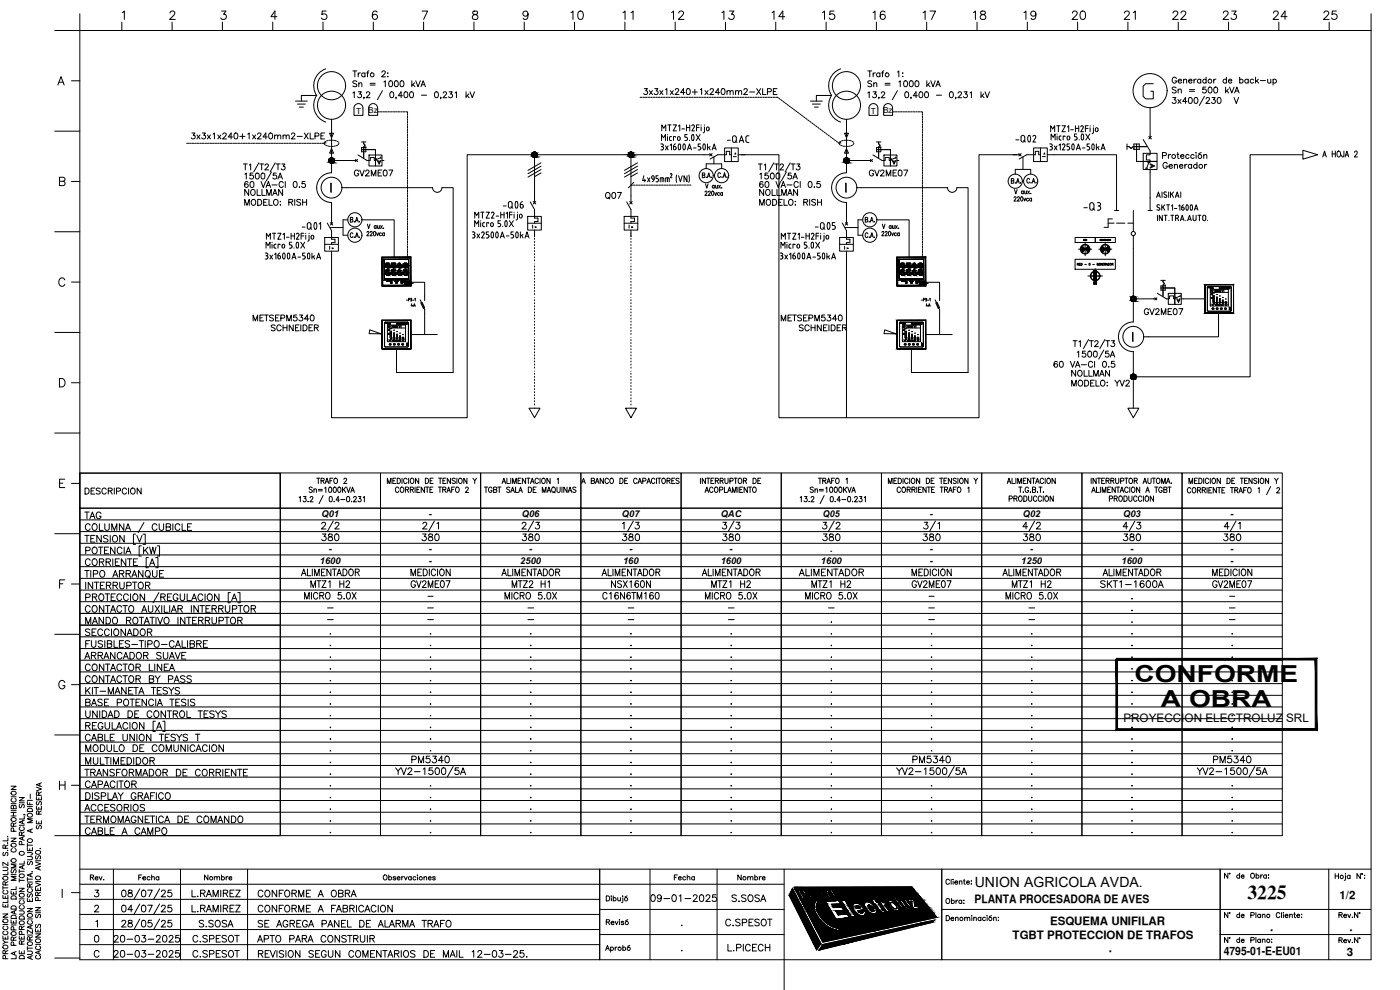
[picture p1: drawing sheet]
<svg xmlns="http://www.w3.org/2000/svg" width="420mm" height="297mm" viewBox="0 0 420 297" stroke-linecap="round" stroke-linejoin="round" font-family="sans-serif">
<defs><g id="words">
<g font-size="7">
<text x="340.5" y="204.7">CONFORME</text>
<text x="348.4" y="212">A OBRA</text>
</g>
<g font-size="6.2">
<text x="95.6" y="160.5">2/2</text>
<text x="125.9" y="160.5">2/1</text>
<text x="155.6" y="160.5">2/3</text>
<text x="185.9" y="160.5">1/3</text>
<text x="215.9" y="160.5">3/3</text>
<text x="245.9" y="160.5">3/2</text>
<text x="276.2" y="160.5">3/1</text>
<text x="306.2" y="160.5">4/2</text>
<text x="336.2" y="160.5">4/3</text>
<text x="366.5" y="160.5">4/1</text>
</g>
<text font-size="5.9" x="374.4" y="269.8">3225</text>
<g font-size="5.7">
<text x="170.4" y="7.1">10</text>
<text x="186.3" y="7.1">11</text>
<text x="200.7" y="7.1">12</text>
<text x="215.9" y="7.1">13</text>
<text x="230.7" y="7.1">14</text>
<text x="245.9" y="7.1">15</text>
<text x="261.1" y="7.1">16</text>
<text x="276.2" y="7.1">17</text>
<text x="291.4" y="7.1">18</text>
<text x="306.6" y="7.1">19</text>
<text x="320.7" y="7.1">20</text>
<text x="336.5" y="7.1">21</text>
<text x="351" y="7.1">22</text>
<text x="366.2" y="7.1">23</text>
<text x="381" y="7.1">24</text>
<text x="396.2" y="7.1">25</text>
</g>
<g font-size="5.3">
<text x="217.3" y="44.1">-QAC</text>
<text x="181" y="61">Q07</text>
<text x="324.6" y="64.2">-Q3</text>
<text x="24.7" y="157">TAG</text>
<text x="238.8" y="173.9">ALIMENTADOR</text>
<text x="24.7" y="174.6">TIPO ARRANQUE</text>
<text x="92.4" y="177.4">MTZ1 H2</text>
<text x="122.4" y="177.4">GV2ME07</text>
<text x="152.8" y="177.4">MTZ2 H1</text>
<text x="182.7" y="177.4">NSX160N</text>
<text x="212.7" y="177.4">MTZ1 H2</text>
<text x="242.7" y="177.4">MTZ1 H2</text>
<text x="272.7" y="177.4">GV2ME07</text>
<text x="303" y="177.4">MTZ1 H2</text>
<text x="329.5" y="177.4">SKT1-1600A</text>
<text x="363" y="177.4">GV2ME07</text>
<text x="24.7" y="191.9">SECCIONADOR</text>
<text x="24.7" y="202.5">CONTACTOR LINEA</text>
<text x="24.7" y="199">ARRANCADOR SUAVE</text>
<text x="24.7" y="206">CONTACTOR BY PASS</text>
<text x="24.7" y="216.6">UNIDAD DE CONTROL TESYS</text>
<text x="24.7" y="223.7">CABLE UNION TESYS T</text>
<text x="24.7" y="251.5">CABLE A CAMPO</text>
<text x="76.6" y="274.8">CONFORME A FABRICACION</text>
<text x="194.4" y="271.6">09-01-2025</text>
<text x="58.9" y="279.4">S.SOSA</text>
<text x="76.6" y="279.4">SE AGREGA PANEL DE ALARMA TRAFO</text>
<text x="217" y="279">C.SPESOT</text>
<text x="33.2" y="284">20-03-2025</text>
<text x="57.1" y="284">C.SPESOT</text>
<text x="76.6" y="284">APTO PARA CONSTRUIR</text>
<text x="33.2" y="288.6">20-03-2025</text>
<text x="57.1" y="288.6">C.SPESOT</text>
</g>
<g font-size="4.9">
<text x="192.3" y="29.6">3x3x1x240+1x240mm2-XLPE</text>
<text x="56.4" y="43">3x3x1x240+1x240mm2-XLPE</text>
<text x="105.5" y="54">GV2ME07</text>
<text x="260" y="54">GV2ME07</text>
<text x="342.5" y="95.6">GV2ME07</text>
<text x="95.6" y="163.3">380</text>
<text x="125.6" y="163.3">380</text>
<text x="155.9" y="163.3">380</text>
<text x="185.9" y="163.3">380</text>
<text x="215.9" y="163.3">380</text>
<text x="245.9" y="163.3">380</text>
<text x="276.2" y="163.3">380</text>
<text x="306.2" y="163.3">380</text>
<text x="336.2" y="163.3">380</text>
<text x="366.2" y="163.3">380</text>
<text x="24.7" y="177.8">INTERRUPTOR</text>
<text x="24.7" y="184.9">CONTACTO AUXILIAR INTERRUPTOR</text>
<text x="24.7" y="188.4">MANDO ROTATIVO INTERRUPTOR</text>
<text x="24.7" y="233.9">TRANSFORMADOR DE CORRIENTE</text>
<text x="24.7" y="230.4">MULTIMEDIDOR</text>
<text x="122.8" y="230">PM5340</text>
<text x="273" y="230">PM5340</text>
<text x="363.4" y="230">PM5340</text>
<text x="24.7" y="237.4">CAPACITOR</text>
<text x="24.7" y="240.9">DISPLAY GRAFICO</text>
<text x="24.7" y="244.5">ACCESORIOS</text>
<text x="24.7" y="248">TERMOMAGNETICA DE COMANDO</text>
<text x="56.8" y="270.2">L.RAMIREZ</text>
<text x="76.6" y="270.2">CONFORME A OBRA</text>
<text x="218.7" y="271.6">S.SOSA</text>
<text x="217.7" y="286.5">L.PICECH</text>
</g>
<g font-size="4.4">
<text x="26.1" y="265.3">Rev.</text>
<text x="40.9" y="265.3">Fecha</text>
<text x="60.3" y="265.3">Nombre</text>
<text x="201.4" y="265.3">Fecha</text>
<text x="220.5" y="265.3">Nombre</text>
</g>
<text font-size="4.2" x="292.6" y="266">UNION AGRICOLA AVDA.</text>
<g font-size="3.5">
<text x="122.4" y="93.1">4A</text>
<text x="276.9" y="93.1">4A</text>
<text x="337.1" y="216.8">PROYECCION ELECTROLUZ SRL</text>
<text x="402" y="269.8">1/2</text>
<text x="292.5" y="271">PLANTA PROCESADORA DE AVES</text>
<text x="303.9" y="281.6">TGBT PROTECCION DE TRAFOS</text>
<text x="315.1" y="277.5">ESQUEMA UNIFILAR</text>
<text x="381.1" y="279.4">.</text>
<text x="405" y="279.4">.</text>
<text x="332.8" y="285.8">.</text>
<text x="367.3" y="286.5">4795-01-E-EU01</text>
<text x="404.2" y="286.8">3</text>
</g>
<g font-size="3.1">
<text x="362.7" y="88.5">MT</text>
<text x="369.4" y="92.4" transform="rotate(-90 369.4 92.4)">11</text>
<text x="115.7" y="99.5">MT</text>
<text x="115.7" y="100.5">40</text>
<text x="115.7" y="101.6">20</text>
<text x="270.2" y="99.5">MT</text>
<text x="270.2" y="100.5">40</text>
<text x="270.2" y="101.6">20</text>
<text x="117.1" y="103">5</text>
<text x="119.9" y="103">11</text>
<text x="272.7" y="103">7</text>
<text x="274.5" y="103">11</text>
<text x="338.7" y="181">.</text>
<text x="338.7" y="184.5">.</text>
<text x="98.1" y="191.6">.</text>
<text x="128.1" y="191.6">.</text>
<text x="188.4" y="191.6">.</text>
<text x="218.4" y="191.6">.</text>
<text x="248.4" y="188">.</text>
<text x="248.4" y="191.6">.</text>
<text x="308.7" y="191.6">.</text>
<text x="338.7" y="188">.</text>
<text x="338.7" y="191.6">.</text>
<text x="368.7" y="191.6">.</text>
<text x="98.1" y="195.1">.</text>
<text x="128.1" y="195.1">.</text>
<text x="188.4" y="195.1">.</text>
<text x="218.4" y="195.1">.</text>
<text x="248.4" y="195.1">.</text>
<text x="308.7" y="195.1">.</text>
<text x="338.7" y="195.1">.</text>
<text x="368.7" y="195.1">.</text>
<text x="98.1" y="198.6">.</text>
<text x="98.1" y="202.1">.</text>
<text x="128.1" y="198.6">.</text>
<text x="188.4" y="198.6">.</text>
<text x="218.4" y="198.6">.</text>
<text x="248.4" y="198.6">.</text>
<text x="308.7" y="198.6">.</text>
<text x="338.7" y="198.6">.</text>
<text x="368.7" y="198.6">.</text>
<text x="98.1" y="205.7">.</text>
<text x="98.1" y="209.2">.</text>
<text x="128.1" y="205.7">.</text>
<text x="188.4" y="205.7">.</text>
<text x="218.4" y="205.7">.</text>
<text x="248.4" y="205.7">.</text>
<text x="308.7" y="205.7">.</text>
<text x="338.7" y="205.7">.</text>
<text x="368.7" y="205.7">.</text>
<text x="98.1" y="212.7">.</text>
<text x="98.1" y="216.3">.</text>
<text x="128.1" y="216.3">.</text>
<text x="188.4" y="216.3">.</text>
<text x="218.4" y="216.3">.</text>
<text x="248.4" y="216.3">.</text>
<text x="308.7" y="216.3">.</text>
<text x="338.7" y="216.3">.</text>
<text x="368.7" y="216.3">.</text>
<text x="98.1" y="247.6">.</text>
<text x="98.1" y="251.2">.</text>
<text x="128.1" y="247.6">.</text>
<text x="128.1" y="251.2">.</text>
<text x="188.4" y="247.6">.</text>
<text x="188.4" y="251.2">.</text>
<text x="218.4" y="247.6">.</text>
<text x="218.4" y="251.2">.</text>
<text x="248.4" y="247.6">.</text>
<text x="248.4" y="251.2">.</text>
<text x="308.7" y="247.6">.</text>
<text x="308.7" y="251.2">.</text>
<text x="338.7" y="247.6">.</text>
<text x="338.7" y="251.2">.</text>
<text x="368.7" y="247.6">.</text>
<text x="368.7" y="251.2">.</text>
<text x="203.6" y="279">.</text>
</g>
<g font-size="2.8">
<text x="96.5" y="155.2">Q01</text>
<text x="128.7" y="155.2">-</text>
<text x="156.6" y="155.2">Q06</text>
<text x="186.6" y="155.2">Q07</text>
<text x="216.3" y="155.2">QAC</text>
<text x="247" y="155.2">Q05</text>
<text x="279.1" y="155.2">-</text>
<text x="307" y="155.2">Q02</text>
<text x="337.1" y="155.2">Q03</text>
<text x="369.3" y="155.2">-</text>
<text x="98.7" y="165.7">-</text>
<text x="128.7" y="165.7">-</text>
<text x="158.8" y="165.7">-</text>
<text x="188.9" y="165.7">-</text>
<text x="219" y="165.7">-</text>
<text x="249.1" y="165.7">.</text>
<text x="279.1" y="165.7">-</text>
<text x="309.2" y="165.7">-</text>
<text x="339.3" y="165.7">-</text>
<text x="369.3" y="165.7">-</text>
<text x="96" y="169.2">1600</text>
<text x="128.7" y="169.2">-</text>
<text x="156.1" y="169.2">2500</text>
<text x="187" y="169.2">160</text>
<text x="216.3" y="169.2">1600</text>
<text x="246.4" y="169.2">1600</text>
<text x="279.1" y="169.2">-</text>
<text x="306.5" y="169.2">1250</text>
<text x="336.6" y="169.2">1600</text>
<text x="369.3" y="169.2">-</text>
</g>
<g font-size="2.6">
<text x="362.7" y="90.7">20</text>
<text x="97.4" y="183.8">-</text>
<text x="127.4" y="183.8">-</text>
<text x="127.7" y="180.3">-</text>
<text x="157.7" y="183.8">-</text>
<text x="187.7" y="183.8">-</text>
<text x="217.7" y="183.8">-</text>
<text x="247.6" y="183.8">-</text>
<text x="278" y="180.3">-</text>
<text x="278" y="183.8">-</text>
<text x="308" y="183.8">-</text>
<text x="367.9" y="183.8">-</text>
<text x="368.3" y="180.3">-</text>
<text x="97.4" y="187">-</text>
<text x="127.4" y="187">-</text>
<text x="157.7" y="187">-</text>
<text x="187.7" y="187">-</text>
<text x="217.7" y="187">-</text>
<text x="278" y="187">-</text>
<text x="308" y="187">-</text>
<text x="367.9" y="187">-</text>
<text x="98.1" y="219.4">.</text>
<text x="128.1" y="219.4">.</text>
<text x="188.4" y="219.4">.</text>
<text x="218.4" y="219.4">.</text>
<text x="248.4" y="219.4">.</text>
<text x="278.7" y="219.4">.</text>
<text x="308.7" y="219.4">.</text>
<text x="338.7" y="219.4">.</text>
<text x="368.7" y="219.4">.</text>
<text x="98.1" y="223">.</text>
<text x="98.1" y="226.5">.</text>
<text x="128.1" y="223">.</text>
<text x="128.1" y="226.5">.</text>
<text x="188.4" y="223">.</text>
<text x="188.4" y="226.5">.</text>
<text x="218.4" y="223">.</text>
<text x="218.4" y="226.5">.</text>
<text x="248.4" y="223">.</text>
<text x="248.4" y="226.5">.</text>
<text x="278.7" y="223">.</text>
<text x="278.7" y="226.5">.</text>
<text x="308.7" y="223">.</text>
<text x="308.7" y="226.5">.</text>
<text x="338.7" y="223">.</text>
<text x="338.7" y="226.5">.</text>
<text x="368.7" y="223">.</text>
<text x="368.7" y="226.5">.</text>
<text x="98.1" y="230">.</text>
<text x="98.1" y="233.5">.</text>
<text x="188.4" y="230">.</text>
<text x="188.4" y="233.5">.</text>
<text x="218.4" y="230">.</text>
<text x="218.4" y="233.5">.</text>
<text x="248.4" y="230">.</text>
<text x="248.4" y="233.5">.</text>
<text x="308.7" y="230">.</text>
<text x="308.7" y="233.5">.</text>
<text x="338.7" y="230">.</text>
<text x="338.7" y="233.5">.</text>
<text x="98.1" y="237.1">.</text>
<text x="128.1" y="237.1">.</text>
<text x="188.4" y="237.1">.</text>
<text x="218.4" y="237.1">.</text>
<text x="248.4" y="237.1">.</text>
<text x="278.7" y="237.1">.</text>
<text x="308.7" y="237.1">.</text>
<text x="338.7" y="237.1">.</text>
<text x="368.7" y="237.1">.</text>
<text x="98.1" y="240.6">.</text>
<text x="98.1" y="244.1">.</text>
<text x="128.1" y="240.6">.</text>
<text x="128.1" y="244.1">.</text>
<text x="188.4" y="240.6">.</text>
<text x="188.4" y="244.1">.</text>
<text x="218.4" y="240.6">.</text>
<text x="218.4" y="244.1">.</text>
<text x="248.4" y="240.6">.</text>
<text x="248.4" y="244.1">.</text>
<text x="278.7" y="240.6">.</text>
<text x="278.7" y="244.1">.</text>
<text x="308.7" y="240.6">.</text>
<text x="308.7" y="244.1">.</text>
<text x="338.7" y="240.6">.</text>
<text x="338.7" y="244.1">.</text>
<text x="368.7" y="240.6">.</text>
<text x="368.7" y="244.1">.</text>
<text x="203.6" y="286.5">.</text>
</g>
<g font-size="2.5">
<text x="106.8" y="34.2">T</text>
<text x="110.5" y="34">Bz</text>
<text x="261.4" y="34.2">T</text>
<text x="265" y="34">Bz</text>
</g>
<g font-size=".2">
<text x="119.7" y="77.7">CENTRAL DE ALARMAS</text>
<text x="274.2" y="77.7">CENTRAL DE ALARMAS</text>
</g>
</g></defs>
<!-- layer: RECUADRO -->
<g fill="none" stroke="#000" stroke-width=".3">
<path d="M24 152.5h360.8v98.2h-360.8zM24 159.5h360.8M24 156h360.8M84.1 152.5v98.2M114.2 152.5v98.2M144.3 152.5v98.2M174.3 152.5v98.2M204.4 152.5v98.2M234.5 152.5v98.2M264.5 152.5v98.2M294.6 152.5v98.2M324.7 152.5v98.2"/>
<path d="M354.8 152.5v98.2M24 177h360.8M24 173.5h360.8M24 170h360.8M24 166.5h360.8M24 163h360.8M24 198.1h360.8M24 194.6h360.8M24 191.1h360.8M24 187.6h360.8M24 184.1h360.8M24 180.5h360.8"/>
<path d="M24 219.1h360.8M24 215.6h360.8M24 212.1h360.8M24 208.6h360.8M24 205.1h360.8M24 201.6h360.8M24 226.2h360.8M24 229.7h360.8M24 233.2h360.8M24 236.7h360.8M24 222.7h360.8M24 240.2h360.8"/>
<path d="M24 247.2h360.8M24 243.7h360.8"/>
</g>
<!-- layer: TEXTOS -->
<g fill="none" stroke="#000" stroke-width=".3">
<path d="M24 4.1v5.1M105.9 27.9l.4-.4v1.8M105.9 21.3h1.2M106.5 21.3v1.8M106.8 31.3a1.34 1.34 0 0 1 1.4-.1 1.34 1.34 0 0 1 .7 1.2v2.2h-2.7l.1-2.6zM107.1 24.5l-.4-.3-.8 .3 .2 .4 1 .6v.3l-.4 .2-.8-.2M107.5 27.5h.9l-.5 .7a.59 .59 0 0 1 .5 1 .59 .59 0 0 1-1.1-.2M107.5 21.9v1.2M107.7 25.2l.4-.4 .4 .1 .1 1.1M107.7 24.8v1.2M108.2 21.9l-.4 .1-.3 .4M109.3 29.2h-.2h.2l-.2 .5"/>
<path d="M109.5 22.1a.57 .57 0 0 0-.8-.1 .57 .57 0 0 0 0 .9 .57 .57 0 0 0 .8-.1M109.5 21.9v1.2M110 28l.3-.5h.3l.4 .4-.3 .6-.8 .8h1.2M110 21.9h.6M110.7 21.3l-.4 .3v1.5M111.1 25h1.5M111.1 25.5h1.5M113.3 32.4a1.33 1.33 0 0 0-1.3-1.3 1.33 1.33 0 0 0-1.3 1.3v2.2h2.6v-2.2M114.6 21.7l.4-.4 .5 .1 .1 .2-.2 .6-.9 .9h1.2M114.8 27.2l-1.5 2.7M115.2 24.6l.4-.4v1.8M116.3 22h.2z"/>
<path d="M116.3 23h.2zM116.9 24.3l.3-.1a.92 .92 0 0 1 .6 .9 .92 .92 0 0 1-.6 .9 1.14 1.14 0 0 1-.3-1.7zM117.2 27.6l.3-.1a.92 .92 0 0 1 .7 .9 .92 .92 0 0 1-.7 .9 1.14 1.14 0 0 1-.3-1.7zM118.6 24.3l.3-.1a.92 .92 0 0 1 .6 .9 .92 .92 0 0 1-.6 .9 1.14 1.14 0 0 1-.3-1.7zM118.9 29.2h-.1h.1l-.1 .5M120.3 24.3l.2-.1a.92 .92 0 0 1 .7 .9 .92 .92 0 0 1-.7 .9 1.14 1.14 0 0 1-.2-1.7zM120.8 28.7h-1.3l.9-1.2v1.8M121.5 27.6l.2-.1a.92 .92 0 0 1 .7 .9 .92 .92 0 0 1-.7 .9 1.14 1.14 0 0 1-.2-1.7zM123.2 27.6l.2-.1a.92 .92 0 0 1 .7 .9 .92 .92 0 0 1-.7 .9 1.14 1.14 0 0 1-.2-1.7zM123.6 24.2v1.8M123.9 25.3l.6 .7M124.4 24.8l-.8 .9"/>
<path d="M124.8 24.2l.7 1.8 .7-1.8M126.3 26l.7-1.8 .7 1.8M126.5 28.6h1.5M126.6 25.4h.8M130.6 27.6l.3-.1a.92 .92 0 0 1 .7 .9 .92 .92 0 0 1-.7 .9 1.14 1.14 0 0 1-.3-1.7zM132.3 29.2h-.1h.1l-.1 .5M133 28l.4-.5h.3l.3 .4-.2 .6-.9 .8h1.2M134.8 27.5h.9l-.5 .7a.59 .59 0 0 1 .5 1 .59 .59 0 0 1-1.1-.2M136.6 27.9l.4-.4v1.8M139.9 27.5v1.8M140.2 28.6l.6 .7M140.7 28.1l-.8 .9"/>
<path d="M141.1 27.5l.6 1.8 .7-1.8M236.3 31.4l.4 .3M236.9 31.8l.4 .3M237.5 32.3l.4 .3M238.1 32.7l.4 .3M238.7 33.2l.4 .3M239.3 33.6l.4 .4M239.9 34.1l.4 .3M240.5 34.6l.5 .3M241.2 35l.4 .3M241.8 35.5l.4 .3M242.4 35.9l.4 .3"/>
<path d="M243 36.4l.4 .3M243.6 36.9l.4 .3M244.2 37.3l.4 .3M244.8 37.8l.5 .3M245.4 38.2l.5 .3M246.1 38.7l.4 .3M246.7 39.1l.4 .4M247.3 39.6l.4 .3M260.4 27.9l.5-.4v1.8M260.4 21.3h1.2M261 21.3v1.8M261.3 31.3a1.34 1.34 0 0 1 1.4-.1 1.34 1.34 0 0 1 .8 1.2v2.2h-2.7v-2.6z"/>
<path d="M261.6 24.5l-.4-.3-.8 .3 .2 .4 1 .6v.3l-.4 .2-.8-.2M262 27.5h1l-.5 .7a.59 .59 0 0 1 .4 1 .59 .59 0 0 1-1-.2M262 21.9v1.2M262.2 25.2l.4-.4 .5 .1v1.1M262.2 24.8v1.2M262.7 21.9l-.4 .1-.3 .4M263.8 29.2h-.1h.1l-.1 .5M264.1 22.1a.57 .57 0 0 0-.9-.1 .57 .57 0 0 0 0 .9 .57 .57 0 0 0 .9-.1M264.1 21.9v1.2M264.5 28l.3-.5h.4l.3 .4-.2 .6-.9 .8h1.2M264.6 21.9h.6M265.2 32.4a1.35 1.35 0 0 1 1.3-1.3 1.35 1.35 0 0 1 1.4 1.3v2.2h-2.7v-2.2"/>
<path d="M265.3 21.3l-.5 .3v1.5M265.6 25h1.5M265.6 25.5h1.5M269.3 21.6l.4-.3v1.8M269.3 27.2l-1.5 2.7M269.7 24.6l.5-.4v1.8M270.8 22h.2zM270.8 23h.2zM271.4 24.3l.3-.1a.92 .92 0 0 1 .7 .9 .92 .92 0 0 1-.7 .9 1.14 1.14 0 0 1-.3-1.7zM271.8 27.6l.2-.1a.92 .92 0 0 1 .7 .9 .92 .92 0 0 1-.7 .9 1.14 1.14 0 0 1-.2-1.7zM273.1 24.3l.3-.1a.92 .92 0 0 1 .7 .9 .92 .92 0 0 1-.7 .9 1.14 1.14 0 0 1-.3-1.7zM273.5 29.2h-.2h.2l-.2 .5"/>
<path d="M274.8 24.3a.87 .87 0 0 1 1.1 .7 .87 .87 0 0 1-.6 1h-.2a1.14 1.14 0 0 1-.3-1.7zM275.3 28.7h-1.2l.8-1.2v1.8M276 27.6l.3-.1a.92 .92 0 0 1 .7 .9 .92 .92 0 0 1-.7 .9 1.14 1.14 0 0 1-.3-1.7zM277.7 27.6l.3-.1a.92 .92 0 0 1 .7 .9 .92 .92 0 0 1-.7 .9 1.14 1.14 0 0 1-.3-1.7zM278.2 24.2v1.8M278.5 25.3l.6 .7M279 24.8l-.8 .9M279.3 24.2l.7 1.8 .7-1.8M280.9 26l.6-1.8 .7 1.8M281 28.6h1.6M281.1 25.4h.9M285.2 27.6l.2-.1a.92 .92 0 0 1 .7 .9 .92 .92 0 0 1-.7 .9 1.14 1.14 0 0 1-.2-1.7z"/>
<path d="M286.9 29.2h-.2h.2l-.2 .5M287.5 28l.4-.5h.3l.4 .4-.3 .6-.8 .8h1.1M289.3 27.5h1l-.5 .7a.59 .59 0 0 1 .4 1 .59 .59 0 0 1-1-.2M291.1 27.9l.4-.4v1.8M294.4 27.5v1.8M294.7 28.6l.6 .7M295.3 28.1l-.9 .9M295.6 27.5l.7 1.8 .7-1.8M346.1 25.1h-2.3l-.7 .8v3l.7 .8h2.3v-2.3h-.7M352 29.3h.9l-.5 .6a.59 .59 0 0 1 .4 1 .59 .59 0 0 1-1-.2M353 26.4l-.4-.3-.8 .3 .2 .4 1 .6v.3l-.4 .2-.8-.2M353.1 23.6a.65 .65 0 0 0-.8-.4 .65 .65 0 0 0-.5 .6v.5a.64 .64 0 0 0 .6 .7 .64 .64 0 0 0 .7-.7h-.5"/>
<path d="M353.5 29.9l.9 1.1M353.6 24.3h1a.58 .58 0 0 0-.8-.4 .58 .58 0 0 0-.2 .8 .58 .58 0 0 0 .8 .2l.2-.2M353.6 27.1l.4-.4 .4 .1 .1 1.1M353.6 26.7v1.2M354.4 29.9l-.9 1.1M355.2 24.1l.4-.3h.4l.1 1.1M355.2 23.8v1.1M356.2 30.4h-1.3l.9-1.1v1.7M356.7 24.3h1a.57 .57 0 0 0-.6-.5 .57 .57 0 0 0-.5 .6 .57 .57 0 0 0 .5 .5l.6-.2M356.9 29.3h.2a.92 .92 0 0 1 .7 .8 .92 .92 0 0 1-.7 .9 1.14 1.14 0 0 1-.2-1.7zM357 26.9h1.5M357 27.4h1.5"/>
<path d="M358.3 23.8v1.1M358.6 29.3h.2a.92 .92 0 0 1 .7 .8 .92 .92 0 0 1-.7 .9 1.14 1.14 0 0 1-.2-1.7zM359 23.8h-.4l-.3 .5M360.4 24a.57 .57 0 0 0-.9-.1 .57 .57 0 0 0 0 .9 .57 .57 0 0 0 .9-.1M360.4 23.8v1.1M361.5 28.9l-1.6 2.7M361.9 26.1h-.9v.8a.63 .63 0 0 1 .9 0 .63 .63 0 0 1-.1 .9 .63 .63 0 0 1-.9-.2M362 24a.57 .57 0 0 0-.9-.1 .57 .57 0 0 0 0 .9 .57 .57 0 0 0 .9-.1M362 29.7l.3-.4h.3l.4 .3-.3 .6-.8 .8h1.2M362 23.2v1.7M362.8 26.2l.3-.1a.92 .92 0 0 1 .7 .9 .92 .92 0 0 1-.7 .9 1.14 1.14 0 0 1-.3-1.7zM363.7 29.3h1l-.5 .6a.59 .59 0 0 1 .4 1 .59 .59 0 0 1-1-.2"/>
<path d="M364.3 23.8v1.1M364.5 26.2l.3-.1a.92 .92 0 0 1 .7 .9 .92 .92 0 0 1-.7 .9 1.14 1.14 0 0 1-.3-1.7zM364.9 23.8h-.4l-.2 .5M365.5 29.3h.3a.92 .92 0 0 1 .7 .8 .92 .92 0 0 1-.7 .9 1.14 1.14 0 0 1-.3-1.7zM367.8 26.1v1.8M368.1 24a.57 .57 0 0 0-.9-.1 .57 .57 0 0 0 0 .9 .57 .57 0 0 0 .9-.1M368.1 23.2v1.7M368.2 27.2l.5 .7M368.7 24.3h1a.57 .57 0 0 0-.6-.5 .57 .57 0 0 0-.6 .6 .57 .57 0 0 0 .6 .5l.6-.2M368.7 26.7l-.9 .9M369 26.1l.7 1.8 .7-1.8M370.4 29.3l.6 1.7 .7-1.7"/>
<path d="M370.5 27.9l.7-1.8 .7 1.8M370.8 27.3h.8M372 24a.57 .57 0 0 1 .9-.1 .57 .57 0 0 1 0 .9 .57 .57 0 0 1-.9-.1M372 23.2v1.7M374.6 24a.58 .58 0 0 0-.8-.1 .58 .58 0 0 0 0 .9 .58 .58 0 0 0 .8-.1M374.6 23.8v1.1M376.2 24a.57 .57 0 0 0-.8-.1 .57 .57 0 0 0 0 .9 .57 .57 0 0 0 .8-.1M376.8 23.2v1.7M377.1 24.3l.6 .6M377.7 23.8l-.9 .8M378.2 24.2h1.6M380.4 23.8l.1 1.1h.5l.4-.3"/>
<path d="M381.4 23.8v1.1M382.1 24a.57 .57 0 0 1 .8-.1 .57 .57 0 0 1 0 .9 .57 .57 0 0 1-.8-.1M382.1 23.8v1.7M74.6 56.8v1.8l-1.2-1.8v1.8M75.4 57.1l.2-.2a.84 .84 0 0 1 1 .8 .84 .84 0 0 1-1 .9l-.4-.6zM75.7 59.9a.83 .83 0 0 1 1.1 .8 .83 .83 0 0 1-1.1 .8l-.3-.6zM77.2 56.8v1.8h1M77.3 59.8h.6a.95 .95 0 0 1 .7 .9 .95 .95 0 0 1-.7 .9h-.6zM78.6 56.8v1.8h1M80.1 58.6v-1.8l.6 1.8 .7-1.8v1.8M80.2 59.8h-1.1v1.8h1.1M80.7 59.8v1.8h1"/>
<path d="M81.8 58.6l.7-1.8 .7 1.8M82.1 58h.9M84.8 56.8v1.8l-1.2-1.8v1.8M88.5 59.8v1.8M90.8 59.8v1.8M92 59.8v1.8M100.4 42.1l.5 .2M100.6 43.8l-.5 .1M101.1 42.4l.4 .3M101.3 43.5l-.4 .2M101.7 42.9l-.2 .4M210.8 52.6l.6-.1v-.5l-.6-.1v1.4l.7-.1v-.4l-.2-.2"/>
<path d="M211.6 57.6l.2-.3 .4 .3-.7 1h.7M211.7 55.2l.4 1.3 .4-1.3M212 53.2h.1M212.3 53.3l.4-1.4 .4 1.4M212.4 52.8h.6M212.6 57.6l.2-.3 .4 .3-.7 1h.7M213.5 53.2h.1M213.7 57.4a.64 .64 0 0 1 .7 .5 .64 .64 0 0 1-.5 .7h-.2l-.2-.5zM214.4 55.8l-.1-.1a.37 .37 0 0 0-.6 .3 .38 .38 0 0 0 .7 .3M214.4 55.6v.9M214.5 57.8l.3 .8 .3-.8M214.8 55.6v.8l.5-.2"/>
<path d="M215.3 55.6v.9M215.7 55.6l.5 .9M215.9 58l-.1-.2a.38 .38 0 0 0-.5 .4 .38 .38 0 0 0 .6 .3M216.2 55.6l-.5 .9M216.2 52.2a.42 .42 0 0 0-.5-.4 .42 .42 0 0 0-.3 .6v.3a.42 .42 0 0 0 .3 .6 .42 .42 0 0 0 .5-.4M216.6 56.3h.1M216.7 53.1h.1M216.8 58l-.1-.2a.37 .37 0 0 0-.5 .4 .37 .37 0 0 0 .6 .3M216.8 57.8v.8M217 53.3l.4-1.5 .5 1.5M217.2 52.8h.5M218.2 53.1h.1"/>
<path d="M229.2 56.8v1.8l-1.2-1.8v1.8M229.9 57.1l.2-.2a.84 .84 0 0 1 1 .8 .84 .84 0 0 1-1 .9l-.3-.6zM231.7 56.8v1.8h1M231.9 59.8h.6a.95 .95 0 0 1 .6 .9 .95 .95 0 0 1-.6 .9h-.6zM233.2 56.8v1.8h1M234.6 58.6v-1.8l.7 1.8 .7-1.8v1.8M234.8 59.8h-1.1v1.8h1.1M235.3 59.8v1.8h1M236.4 58.6l.7-1.8 .6 1.8M236.6 58h.9M239.4 56.8v1.8l-1.2-1.8v1.8M243 59.8v1.8"/>
<path d="M245.4 59.8v1.8M246.5 59.8v1.8M247.9 40.1l.4 .3M248.5 40.5l.4 .3M249.1 41l.4 .3M249.7 41.4l.4 .3M250.4 41.9l.4 .3M251 42.4l.4 .3M251.6 42.8l.2 .2M251.8 43l.3 .4M251.8 43h.1M252.3 43.6l.5 .2"/>
<path d="M252.3 42.4l-.4 .3M253.1 43.8l.5 .1M253.1 42.1l-.5 .2M253.9 43.9h.5M253.9 42.1h-.6M254.1 42.1h.5M254.9 42.1l.5 .2M255.2 43.8l-.6 .1M255.7 42.4l.4 .3M255.9 43.5l-.5 .2M256.2 42.9l-.1 .4M303.5 54.3l.7-.1v-.5l-.7-.1v1.4l.7-.1v-.5l-.2-.1"/>
<path d="M304.3 59.3l.2-.3 .4 .3-.6 1h.7M304.5 56.8l.4 1.4 .4-1.4M304.7 54.9h.1M305 55l.5-1.4 .4 1.4M305.2 54.5h.6M305.4 59.3l.1-.3 .4 .3-.6 1h.7M306.2 54.9h.1M306.4 59.1a.64 .64 0 0 1 .7 .5 .64 .64 0 0 1-.4 .7h-.3l-.1-.5zM307.1 57.5l-.1-.2a.36 .36 0 0 0-.5 .4 .36 .36 0 0 0 .6 .3M307.1 57.3v.9M307.2 59.5l.3 .8 .3-.8M307.5 57.3l.1 .8 .5-.2"/>
<path d="M308.1 57.3v.9M308.4 57.3l.5 .9M308.7 59.7l-.1-.2a.37 .37 0 0 0-.5 .4 .37 .37 0 0 0 .6 .2M308.9 57.3l-.5 .9M309 53.9a.43 .43 0 0 0-.5-.4 .43 .43 0 0 0-.3 .6v.3a.42 .42 0 0 0 .3 .5 .42 .42 0 0 0 .5-.3M309.4 58h.1M309.4 54.8h.1M309.6 59.7l-.1-.2a.37 .37 0 0 0-.5 .4 .37 .37 0 0 0 .6 .2M309.6 59.5v.8M309.8 54.9l.4-1.4 .4 1.4M309.9 54.5h.6M310.9 54.8h.1"/>
<path d="M348.9 46.7l1-.1 .1-.7-1.1-.1v1.7M350.3 49.2a.65 .65 0 0 0-.7-.5 .65 .65 0 0 0-.6 .7v.4a.64 .64 0 0 0 .7 .7 .64 .64 0 0 0 .6-.7h-.4M350.6 46.4v1.1M350.8 49.8h1.1a.58 .58 0 0 0-.8-.3 .58 .58 0 0 0-.3 .8 .58 .58 0 0 0 .9 .1l.2-.1M351.3 46.4h-.4l-.3 .5M352.4 49.7l.5-.4 .4 .1 .1 1.1M352.4 49.3v1.2M353.2 46.4h.6M353.5 45.8v1.4l.4 .3M354 49.8h1a.57 .57 0 0 0-.6-.4 .57 .57 0 0 0-.5 .6 .57 .57 0 0 0 .5 .5l.6-.2M354.3 46.9h1a.57 .57 0 0 0-.6-.5 .57 .57 0 0 0-.5 .6 .57 .57 0 0 0 .5 .5l.6-.2M355.6 49.3v1.2"/>
<path d="M356.3 49.3l-.5 .1-.2 .4M356.8 46.6a.57 .57 0 0 0-.8-.1 .57 .57 0 0 0 0 .9 .57 .57 0 0 0 .8-.1M357.6 49.6a.57 .57 0 0 0-.8-.1 .57 .57 0 0 0 0 .8 .57 .57 0 0 0 .8 0M357.6 49.3v1.2M358.4 46.6a.57 .57 0 0 0-.9-.1 .57 .57 0 0 0 0 .9 .57 .57 0 0 0 .9-.1M359 45.8v.1zM359 46.4v1.1M359.2 49.6a.57 .57 0 0 0-.8-.1 .57 .57 0 0 0 0 .8 .57 .57 0 0 0 .8 0M359.2 48.7v1.8M360.5 45.8l-.8 .3M361.3 46.7l.4-.3h.4l.1 1.1M361.3 46.4v1.1"/>
<path d="M361.5 49.3v1.2M362.2 49.3l-.4 .1-.3 .4M397 47.1l.5-1.8 .5 1.8M397.2 46.5h.6M399.8 45.3v1.8M399.8 46.2h.9M400.7 45.3v1.8M401.5 45.4l.1-.1a.91 .91 0 0 1 .7 .9 .91 .91 0 0 1-.7 .9 1.18 1.18 0 0 1-.1-1.7zM403.3 45.3l-.1 1.7h-.4l-.1-.5M403.7 47.1l.5-1.8 .5 1.8M403.9 46.5h.7M406.5 45.7l.3-.4 .5 .4-.9 1.4h1"/>
<path d="M73.4 61.6v-1.8l.7 1.8 .7-1.8v1.8M79.1 60.7h.7M82.3 60.1l.1-.2a.83 .83 0 0 1 1.1 .8 .83 .83 0 0 1-1.1 .8l-.3-.6zM84.1 60.5h.1zM84.1 61.4v.2zM86.7 60.7l1-.1 .1-.6-1.1-.2v1.8M87.3 60.7l.6 .9M90.2 60.1l-.4-.3-.8 .3 .2 .4 1 .6v.2l-.4 .3-.8-.3M90.8 60.7h1.2M105.1 65.9l.7-.1v-.5l-.7-.1v1.4l.7-.1 .1-.3-.3-.3M105.9 70.2a.42 .42 0 0 0-.5-.4 .42 .42 0 0 0-.3 .6v.3a.42 .42 0 0 0 .3 .6 .42 .42 0 0 0 .5-.4M106.3 66.5h.1"/>
<path d="M106.3 71.1h.1M106.7 66.6l.4-1.4 .4 1.4M106.7 71.3l.4-1.5 .4 1.5M106.8 66.2h.6M106.8 70.8h.6M107.8 66.5h.1M107.9 71.1h.1M110.1 69.8l.2-.4 .4 .3-.6 1h.7M110.3 67.3l.3 1.3 .4-1.3M111.1 69.8l.2-.4 .4 .3-.6 1h.7M112.2 69.5a.59 .59 0 0 1 .6 .6 .59 .59 0 0 1-.6 .6zM112.9 67.9l-.1-.2a.37 .37 0 0 0-.5 .4 .37 .37 0 0 0 .6 .3"/>
<path d="M112.9 67.7v.9M113 69.9l.3 .8 .3-.8M113.3 67.7v.8l.5-.2M113.8 67.7v.9M114.2 67.7l.5 .9M114.5 70l-.1-.1a.38 .38 0 0 0-.6 .4 .38 .38 0 0 0 .7 .3M114.7 67.7l-.5 .9M115.1 68.4h.1M115.4 70l-.1-.1a.37 .37 0 0 0-.5 .4 .37 .37 0 0 0 .6 .3M115.4 69.9v.8M115.8 79h.1M116 78.9h.1"/>
<path d="M116 79.3h.1M116 79.2h.1M116.1 79.1l.2 .2M116.2 79.2h.1M116.3 79.3h.4M116.3 78.9v.2M116.5 79l-.4-.1 .1 .2M116.5 78.9v.2M116.6 79.2h.1M116.6 78.9l.1 .2M116.8 78.9v.2M116.8 79.1h.1"/>
<path d="M117.4 78.9h.1M117.5 78.9v.2M117.6 79h.1M117.6 78.9v.2M117.7 79.1h.1M117.8 79.3h.1M117.8 79.2h.1M117.8 79v.1M117.9 79.1l.1 .2M118 79h.1M118 79.2l.2-.1-.2 .2M118 78.9v.2"/>
<path d="M118.1 79.1h.2M118.2 79.2v.1M118.2 79h.1M118.2 79.3h.1M118.3 78.9h.1M118.4 78.9v.2M118.4 79.3h.1M118.4 79.2h.1M118.4 78.9h.1M118.6 79v.1M118.6 79l.2 .1M118.7 79h.1"/>
<path d="M119.5 79.3h.1M119.5 79.2h.1M119.6 79.1h.2M119.7 79.1l.1 .2M119.8 79.2h.1M119.8 78.9h.1M119.9 79.3h.1M120 79h.1M120 79.3h.1M120 79.1v-.2l.1 .2M120.2 79.3h.1M120.2 79.2h.1"/>
<path d="M121 79.3h.1M121.1 79.2h.1M121.2 79.1v.2M121.3 79v.1M121.3 79.2l-.1 .1M121.3 79.2h.1M121.4 79v.1M121.4 79.1v.2M121.5 79v.1M121.5 79h.1M121.6 79.1l-.1 .2M121.6 78.9l-.1 .2h.3"/>
<path d="M121.7 79.2h.1M121.8 79.2h.1M122 79.1l-.3 .2M122.1 78.9l-.1 .2M122.1 79.2v.1M122.1 79.2h.2M122.1 79.1v.2M122.2 79.1v.2M122.4 79.1v.2M228 61.6v-1.8l.7 1.8 .6-1.8v1.8M230.1 60.1l.2-.2a.83 .83 0 0 1 1 .8 .83 .83 0 0 1-1 .8l-.4-.6zM233.7 60.7h.7"/>
<path d="M236.8 60.1l.2-.2a.83 .83 0 0 1 1 .8 .83 .83 0 0 1-1 .8l-.4-.6zM238.6 60.5h.2zM238.7 61.4v.2zM241.2 60.7l1-.1 .1-.6-1.1-.2v1.8M241.8 60.7l.6 .9M244.8 60.1l-.5-.3-.7 .3 .2 .4 1 .6v.2l-.5 .3-.7-.3M245.4 60.7h1.1M259.7 65.9l.6-.1v-.5l-.6-.1v1.4l.7-.1v-.3l-.2-.3M260.5 70.2a.42 .42 0 0 0-.6-.4 .42 .42 0 0 0-.2 .6v.3a.42 .42 0 0 0 .2 .6 .42 .42 0 0 0 .6-.4M260.9 66.5h.1M260.9 71.1h.1M261.2 66.6l.4-1.4 .5 1.4"/>
<path d="M261.2 71.3l.5-1.5 .4 1.5M261.3 66.2h.6M261.4 70.8h.5M262.4 66.5h.1M262.4 71.1h.1M264.7 69.8l.2-.4 .4 .3-.7 1h.7M264.8 67.3l.4 1.3 .4-1.3M265.7 69.8l.2-.4 .4 .3-.7 1h.7M266.8 69.5a.65 .65 0 0 1 .6 .5 .65 .65 0 0 1-.4 .7l-.3-.2zM267.4 67.9l-.1-.2a.38 .38 0 0 0-.5 .5 .38 .38 0 0 0 .6 .2M267.4 67.7v.9M267.6 69.9l.3 .8 .3-.8"/>
<path d="M267.8 67.7l.1 .8 .2 .1 .3-.3M268.4 67.7v.9M268.7 67.7l.6 .9M269 70l-.1-.1a.37 .37 0 0 0-.5 .4 .37 .37 0 0 0 .6 .3M269.3 67.7l-.6 .9M269.7 68.4h.1M269.9 70l-.1-.1a.37 .37 0 0 0-.5 .4 .37 .37 0 0 0 .6 .3M269.9 69.9v.8M270.4 78.9v.2zM270.5 78.9h.1M270.5 79.3h.1M270.5 79.2h.1"/>
<path d="M270.7 79.1v.2M270.8 79.2l.2-.1-.3 .2M270.9 78.9v.2M270.9 79.2l.1 .1M271 79h-.4l.2 .1M271 79.3h.1M271 78.9v.2M271.1 79.3h.2M271.2 79.2h.1M271.2 78.9l.1 .2M271.3 78.9v.2M271.3 79.1h.1"/>
<path d="M272 78.9v.2M272.1 79h.1M272.2 78.9l-.1 .2 .3-.1M272.3 79.3h.1M272.3 79.2h.1M272.4 79.1l.3 .2M272.5 79h.1M272.5 79.2h.1M272.6 78.9v.2M272.6 79.1h.2M272.8 79h.1M272.8 79.3h.1"/>
<path d="M272.9 79.3h.1M272.9 79.2h.1M273.1 78.9l-.2 .2M273.1 79v.1M273.2 79v.1M273.2 79.1h.1M273.3 79h.1M274.1 79.3h.1M274.1 79.2h.1M274.2 79.1h.1M274.2 79.1l.2 .2M274.3 79.2h.1"/>
<path d="M274.4 78.9h.1M274.4 79.3h.4M274.5 79h.1M274.6 79.1l-.1-.2 .2 .2M274.7 79.2h.1M275.5 79.3h.1M275.7 79.1v.2M275.8 79v.1M275.9 79.2h-.2M275.9 79.2h.1M275.9 79v.1M276 79.1l-.1 .2 .2-.2"/>
<path d="M276 79v.1M276.1 79h.1M276.2 78.9l-.1 .2 .2-.2M276.2 79.2h.2M276.3 78.9v.2M276.5 79.1l-.2 .2M276.6 78.9l-.1 .2M276.6 79.2v.1M276.7 79.2h.2M276.7 79.1v.2M276.8 79.1v.2M276.9 79.1v.2"/>
<path d="M76 96.3v-1.8l.6 1.8 .7-1.8v1.8M78 95.4h.7M79.1 94.5h-1.1v1.8h1.1M79.4 94.5h1.1M79.9 94.5v1.8M82.1 94.8l-.5-.3-.7 .3 .1 .4 1.1 .6v.2l-.5 .3-.7-.3M82.6 97.7l-.5-.2-.7 .2 .2 .5 1 .5v.3l-.5 .3-.7-.3M82.7 95.4h.7M83.8 94.5h-1.1v1.8h1.1M84.3 95.4h1l.1-.7-1.1-.2v1.8M84.3 97.9a.65 .65 0 0 0-.7-.4 .65 .65 0 0 0-.5 .7v.4a.65 .65 0 0 0 .5 .7 .65 .65 0 0 0 .7-.5M84.9 97.5v1.8"/>
<path d="M84.9 98.3h1.2M86.1 96.3v-1.8l.6 1.8 .7-1.8v1.8M86.1 97.5v1.8M88 97.5v1.8l-1.2-1.8v1.8M88.7 98.3h.6M89 94.5h-.8l-.1 .8a.63 .63 0 0 1 .9 0 .63 .63 0 0 1-.1 .9 .63 .63 0 0 1-.9-.2M89.8 97.5h-1.1v1.8h1.1M89.9 94.5h.9l-.5 .7a.59 .59 0 0 1 .4 .9 .59 .59 0 0 1-1-.1M90.3 97.5v1.8M91 97.5h.5a.95 .95 0 0 1 .7 .9 .95 .95 0 0 1-.7 .9h-.5zM92.7 95.7h-1.3l.8-1.2v1.8M92.7 98.3h.7"/>
<path d="M93.3 94.6l.3-.1a.92 .92 0 0 1 .7 .9 .92 .92 0 0 1-.7 .9 1.14 1.14 0 0 1-.3-1.7zM93.8 97.5h-1.1v1.8h1.1M94.3 98.3l1.1-.1v-.6l-1.1-.1v1.8M94.9 98.3l.6 1M115.7 81.1v.2zM115.8 81.2h.1M115.8 81h.1M115.9 81.1v.2M116 80.9h.1M116 81.2l-.1 .1M116 81.2h.1M116 81.3h.1"/>
<path d="M116.1 84.4v.1M116.2 80.9h.1M116.1 81.1l-.1 .2M116.2 84.5h.1M116.2 81.1l-.1 .2M116.2 81l.3 .1M116.3 84.3h.1M116.3 80.9v.2M116.4 84.4h.1M116.4 81.2h.1M116.5 84.3v.2M116.5 84.4v.1"/>
<path d="M116.6 84.4l-.1 .1M116.6 84.5h.1M116.6 81.1l-.2 .1M116.6 80.9l.1 .2M116.6 84.4h.1M116.8 80.9v.2M116.8 81.2h.1M116.8 81.1h.1M116.8 81.2h.2M116.8 81.1v.2M116.9 84.5h.1M116.9 81.1v.2"/>
<path d="M117 84.4h.1M117 84.3v.2M117 81.1v.2M117.2 84.3v.2M117.3 84.3h.1M117.4 81.1l.1 .2zM117.4 80.9l.2 .1M117.5 80.9v.2M117.6 81.2h.1M117.6 84.3v.2M117.6 80.9v.2M117.6 81.1v.2l.2-.1"/>
<path d="M117.7 84.3l-.2 .1M117.7 81.1h.1M117.8 81.2h.1M117.8 81v.1M117.9 81.1v.2M118 81v.1M118 81.1l-.1 .2M118.1 81.1h.2M118.2 81.2h-.1M118.2 81h.1M118.2 81.1v.2zM118.3 80.9h.1"/>
<path d="M118.4 80.9v.2M118.4 81.1l-.1 .2M118.4 80.9h.3l-.1 .2M118.4 84.5h.1M118.4 84.4h.1M118.6 81.1l-.2 .2 .4-.1M118.6 84.4h.1M118.6 81l.1 .1M118.7 84.4h.1M118.7 84.5h.1M118.7 81.1v.2M118.7 84.3v.2"/>
<path d="M118.7 81.3h.1M118.7 81.1h.1M118.8 84.4v.1M118.8 81.1l-.1 .2M118.9 84.4h.1M118.9 84.5h.1M119 84.3l.5 .2M119.1 84.4h.1M119.2 81.1l.1 .2zM119.3 98l-.1 .3zM119.3 81.2h.1M119.4 81.1l-.1 .2 .2-.1"/>
<path d="M119.4 97.1l.2 .1zM119.5 84.4h.1M119.6 81.2h.1M119.6 81.1h.2M119.7 81.1l-.1 .2 .2-.2M119.7 97.1l.1 .1zM119.8 97.9l.1 .3 .2-.3-.2 .3zM119.8 80.9h.1M119.8 97.1h.1M119.9 81.2h.1M120 97.1h-.1M120 81h.1"/>
<path d="M120 97l.1 .2zM120 81.1v.2zM120 81.1v-.2l.1 .2M120.2 81.1l-.1 .2M120.3 84.5h.1M120.3 84.4h.1M120.4 97.1h.1M120.4 81.1l-.2 .2 .3-.1M120.4 97.1v.2zM120.5 81.1v.2M120.5 97h.1M120.5 81.3h.1"/>
<path d="M120.5 97.1v.1M120.6 81.1l-.1 .2M120.6 84.3l-.1 .1M120.7 84.4h.1M120.9 84.4h.1M120.9 84.5h.1M121 97v.2zM121 81.4h.1M121.1 84.4l-.1 .1M121.1 81.3h.1M121.2 97l.1 .2zM121.2 81.3v.1"/>
<path d="M121.2 80.8v.1M121.2 84.4h.1M121.3 81.3l-.1 .1M121.3 81.3h.1M121.4 97.1h.1M121.4 97h.1M121.4 97.1v.1M121.5 81.1h.1M121.4 84.3l-.2 .2M121.4 97v.1M121.4 80.9h.1M121.4 81.3v.1"/>
<path d="M121.4 84.5h.1M121.5 84.4h.1M121.5 97.1v.1M121.5 80.9h.1M121.6 81h.1M121.6 81.3l-.1 .1M121.6 97.1h.1M121.6 80.9h.1M121.6 97.1v.1M121.6 97.1l-.2 .1M121.7 97.1v.1M121.7 80.8v.1"/>
<path d="M121.7 81.1h.1M121.7 81.3h.1M121.8 80.9h.1M121.8 81.4h.1M121.8 97v.2M121.8 81.2h.1M121.8 80.8v.1l.2-.1M121.8 81.1h.1M122 81.3l-.3 .1M122 97l.1 .2zM122 80.8h.1M122 80.8v.1"/>
<path d="M122.1 81.3v.1M122.1 80.9h.1M122.1 81.3h.2M122.2 80.8v.1M122.2 81.3v.1M122.4 81.3v.1M234.5 96.3v-1.8l.6 1.8 .7-1.8v1.8M236.5 95.4h.7M237.6 94.5h-1.1v1.8h1.1M237.8 94.5h1.2M238.4 94.5v1.8M240.6 94.8l-.5-.3-.7 .3 .1 .4 1.1 .6v.2l-.5 .3-.7-.3"/>
<path d="M241 97.7l-.4-.2-.7 .2 .1 .5 1 .5v.3l-.4 .3-.7-.3M241.2 95.4h.6M242.3 94.5h-1.1v1.8h1.1M242.8 95.4h1l.1-.7-1.1-.2v1.8M242.8 97.9a.65 .65 0 0 0-.7-.4 .65 .65 0 0 0-.5 .7v.4a.65 .65 0 0 0 .5 .7 .65 .65 0 0 0 .7-.5M243.4 98.3h1.2M243.4 97.5v1.8M244.5 96.3v-1.8l.7 1.8 .7-1.8v1.8M244.6 97.5v1.8M246.5 97.5v1.8l-1.2-1.8v1.8M247.1 98.3h.7M247.5 94.5h-.8l-.1 .8a.63 .63 0 0 1 .9 0 .63 .63 0 0 1-.1 .9 .63 .63 0 0 1-.9-.2"/>
<path d="M248.2 97.5h-1.1v1.8h1.1M248.3 94.5h1l-.5 .7a.59 .59 0 0 1 .4 .9 .59 .59 0 0 1-1-.1M248.8 97.5v1.8M249.4 97.5h.6a.95 .95 0 0 1 .7 .9 .95 .95 0 0 1-.7 .9h-.6zM251.2 95.7h-1.3l.8-1.2v1.8M251.2 98.3h.7M251.8 94.6l.3-.1a.92 .92 0 0 1 .7 .9 .92 .92 0 0 1-.7 .9 1.14 1.14 0 0 1-.3-1.7zM252.3 97.5h-1.1v1.8h1.1M252.8 98.3l1.1-.1v-.6l-1.1-.1v1.8M253.4 98.3l.6 1M270.2 81.1v.2zM270.3 81.2h.1"/>
<path d="M270.4 81.1h.1M270.4 81.1v.2M270.5 80.9h.1M270.6 84.4v.1M270.6 81.2l-.2 .1M270.7 80.9h.1M270.7 81.1v.2M270.7 84.5h.1M270.8 81.1l-.1 .2M270.8 81l.2 .1M270.8 84.3h.1M270.9 80.9v.2"/>
<path d="M270.9 81.2h.1M271 84.4h.1M271 84.5h.1M271 81.1v.2zM271 84.3v.2M271.1 84.4h.1M271.2 84.5h.1M271.2 81.1l-.1 .2M271.2 80.9l.1 .2M271.3 80.9v.2M271.3 81.1h.1M271.3 81.2h.1"/>
<path d="M271.4 81.2h.1M271.4 81.1v.2M271.4 84.3v.2zM271.5 81.3h.1M271.5 84.4h.1M271.6 81.1l-.1 .2M271.6 84.3v.2M271.7 84.3l.1 .2M271.8 84.3h.1M272 81.1v.2zM272 80.9l.2 .1M272 84.4h.1"/>
<path d="M272 80.9v.2M272.1 81.2h.1M272.1 84.3v.2M272.2 80.9l-.1 .2 .3-.1M272.2 81.1l-.1 .2 .2-.1M272.2 84.3l-.1 .1M272.4 81.2h.1M272.4 81.1v.2M272.5 81l.1 .1M272.6 81.1l-.1 .2M272.6 81.1h.1M272.7 81.2h.1"/>
<path d="M272.8 81.1l-.1 .2zM272.8 81.1h.1M272.9 81.1l.3-.2-.1 .2M272.9 81.1v.2M273 84.5h.1M273 84.4h.1M273.1 81.1l-.1 .2 .3-.1M273.2 84.4h.1M273.2 81v.1M273.2 81.1v.2M273.3 84.3v.2M273.3 81.3h.1"/>
<path d="M273.2 81.1h.1M273.3 84.4v.1M273.3 81.1v.2M273.4 84.4h.1M273.5 84.5h.1M273.5 84.4h.1M273.6 84.3l.1 .2M273.7 84.4h.1M273.7 81.1l.1 .2zM273.7 84.5h.3M273.9 81.2h.1M274 81.1v.2"/>
<path d="M274 84.5h.1M274 84.4h.1M274.1 81.2l-.1 .1M274.1 81.2h.1M274.1 97.2h.1M274.2 81.1h.1M274.2 81.1l-.1 .2 .2-.2M274.2 97.1l.1 .1zM274.3 97.9l.1 .3 .2-.3-.2 .3zM274.4 80.9l.1 .1M274.4 97.1h.1M274.5 81.2l.1 .1"/>
<path d="M274.5 97.1h-.1M274.5 81.2h.1M274.5 97l.2 .2zM274.6 81.1l-.1-.2 .2 .2M274.7 81.1l-.1 .2M274.8 84.5h.1M274.8 84.4h.1M274.9 81.1l-.1 .1h.3M275 97.1l-.1 .2zM275 81.1v.2M275 84.4h.1M275.1 97h.1"/>
<path d="M275.1 97.1h.1M275.1 81.1v.2M275.1 84.3v.2M275.1 97.1l.2 .1zM275.2 84.4v.1M275.3 84.4h.1M275.4 84.4h.1M275.4 84.5h.1M275.5 97v.2v-.2M275.5 97.2h.1M275.5 97l.2 .1zM275.5 81.4h.1"/>
<path d="M275.7 81.3h.1M275.7 84.4l-.2 .1M275.7 97l.2 .2zM275.7 97.2h.1M275.7 81.3v.1l.2-.1M275.8 80.8v.1M275.8 84.4h.1M275.9 81.3h.1M275.9 97.1l.1 .1M275.9 97h.1M275.9 97.1v.1M275.9 84.3l-.1 .2"/>
<path d="M275.9 97v.1M276 80.9h.1M276.1 81.1h.1M276 84.5h.1M276 81.3l-.1 .1 .2-.1M276 84.4h.1M276.1 97.2h-.1M276.1 80.9h.1M276.1 81h.1M276.2 97.1h.1M276.2 97.1l-.1 .1M276.2 81.1h.1"/>
<path d="M276.2 81.3l.2 .1M276.2 80.8v.1M276.3 80.9h.1M276.3 97l.1 .2zM276.4 81.2h.1M276.4 80.8l-.1 .1M276.4 81.1h.1M276.5 80.8l-.2 .1M276.5 81.3l-.2 .1M276.5 97l.1 .2zM276.6 80.8v.1M276.6 81.3v.1"/>
<path d="M276.6 80.9h.1M276.7 81.3h.2M276.7 81.3v.1M276.7 80.8v.1M276.8 81.3v.1M276.9 81.3v.1M364.9 91.4v.3zM365.1 91.5l.1 .2zM365.3 91.5v.2M365.4 91.5v.2zM365.4 91.6l.1 .1M365.6 91.5l.1 .2z"/>
<path d="M365.8 91.4v.3M366.2 87.3l-.1 .3zM366.4 86.4l.1 .1zM366.6 86.4l-.1 .1M366.6 86.4l.1 .1zM366.7 87.2l.2 .3zM366.8 86.4v.1M366.9 86.4h-.1M366.9 86.3l.2 .2zM367 87.2l-.1 .3zM367.3 86.4l.1 .1zM367.4 86.4l-.1 .2"/>
<path d="M367.5 86.3h.1M367.5 86.4h.1M367.5 86.4l.2 .1zM367.9 86.3v.2v-.2M367.9 86.5h.1M367.9 86.3v.1M368.1 86.3l.2 .2zM368.1 86.5h.1M368.3 86.3v.1M368.3 86.4v.1M368.3 86.4l.1 .1M368.4 86.4v.1"/>
<path d="M368.6 86.4h.1M368.6 86.4v.1M368.9 86.3l.1 .2zM321.6 115.9v-1.8l.7 1.8 .7-1.8v1.8M322.8 111.1v1.8l-1.2-1.8v1.8M323.6 111.4l.1-.2a.83 .83 0 0 1 1.1 .8 .83 .83 0 0 1-1.1 .8l-.3-.6zM323.9 114.2a.83 .83 0 0 1 1.1 .8 .83 .83 0 0 1-1.1 .8l-.3-.6zM325.4 111.1v1.8h1M325.5 114.1h.6a.95 .95 0 0 1 .6 .9 .95 .95 0 0 1-.6 .9h-.6zM326.8 111.1v1.8h1M327.3 114.9h.7M328.2 112.9v-1.8l.7 1.8 .7-1.8v1.8"/>
<path d="M328.4 114.1h-1.1v1.8h1.1M328.9 114.1v1.8h1M330 112.9l.7-1.8 .7 1.8M330.3 112.3h.8M330.4 114.3l.2-.1a.83 .83 0 0 1 1 .8 .83 .83 0 0 1-1 .8l-.3-.6zM332.2 115.8h.2zM332.3 114.7v.1zM333 111.1v1.8l-1.2-1.8v1.8M334.6 114.1l.7 .8v1M335.9 114.1l-.6 .8M336.1 114.1l.7 1.8 .7-1.8M337.9 114.5l.3-.4 .6 .1 .1 .2-.2 .6-.9 .9h1.2"/>
<path d="M25.5 146.4h.6a.95 .95 0 0 1 .7 .9 .95 .95 0 0 1-.7 .9h-.6zM27.1 157.6a.73 .73 0 0 0-.9-.5 .73 .73 0 0 0-.6 .8 .83 .83 0 0 0 .3 1.1 .83 .83 0 0 0 1.1-.1l.1-.2M27.3 147.3h.7M27.8 157.4a.93 .93 0 0 1 1.3 .2 .93 .93 0 0 1-.1 1.3 .93 .93 0 0 1-1.3-.2 .93 .93 0 0 1 .1-1.3zM28.4 146.4h-1.1v1.8h1.1M29.8 157.1v2h1.2M30.1 146.7l-.4-.3-.8 .3 .1 .4 .9 .4 .2 .2v.3l-.4 .2-.8-.2M31.5 157.1v1.5a.67 .67 0 0 0 .6 .5 .67 .67 0 0 0 .7-.5v-1.5M31.9 146.9a.67 .67 0 0 0-.8-.5 .67 .67 0 0 0-.5 .7 .75 .75 0 0 0 .2 1 .75 .75 0 0 0 1-.1l.1-.2M32.5 147.3l1-.1 .1-.6-1.1-.2v1.8M33.1 147.3l.6 .9M33.5 159.1v-2l.8 2 .8-2v2"/>
<path d="M34.3 146.4v1.8M35 147.4l1-.1 .1-.7-1.1-.2v1.8M37.2 157.1v2l-1.4-2v2M37.7 159.1l.7-2 .8 2M38 158.5h.9M38 146.9a.67 .67 0 0 0-.8-.5 .67 .67 0 0 0-.5 .7 .75 .75 0 0 0 .2 1 .75 .75 0 0 0 1-.1l.1-.2M38.6 146.4v1.8M39.5 146.5a.84 .84 0 0 1 1.1 .8 .84 .84 0 0 1-1.1 .9l-.3-.7zM42.4 146.4v1.8l-1.2-1.8v1.8M43.2 156.8l-1.7 3M47.1 157.6a.74 .74 0 0 0-.8-.5 .74 .74 0 0 0-.6 .8 .83 .83 0 0 0 .2 1.1 .83 .83 0 0 0 1.1-.1l.1-.2M47.8 157.1v1.5l.5 .5a.62 .62 0 0 0 .8-.5v-1.5"/>
<path d="M49.9 158.1l1.1-.1 .2-.5-.5-.4h-.8v2l1.2-.2 .1-.4-.5-.4M51.9 157.1v2M54 157.6a.73 .73 0 0 0-.9-.5 .73 .73 0 0 0-.5 .8 .83 .83 0 0 0 .2 1.1 .83 .83 0 0 0 1.1-.1l.1-.2M54.7 157.1v2h1.1M56.3 158.1h.7M57.5 157.1h-1.2v2h1.2M89.8 149.3l.3-.3v1.6M91.1 149h.7l-.4 .6a.5 .5 0 0 1 .4 .8 .5 .5 0 0 1-.8-.1M92.5 150.4h.1M93.1 149.4l.2-.4 .6 .3-.9 1.3h1M93.7 146.4l-.3-.3-.6 .3 .1 .4 .8 .5-.3 .5-.6-.3M94.2 147l.4-.3 .3 .1 .1 1"/>
<path d="M94.2 146.7v1.1M95 143.5h1M95.5 147.3h1.3M95.5 143.5v1.6M95.5 146.8h1.3M96.4 144.2h.8v-.6l-.8-.1v1.6M96.8 144.2l.5 .9M97 148.7l-1.2 2.4M97.4 146.5l.4-.4v1.7M97.6 145.1l.5-1.6 .6 1.6M97.8 144.6h.7M98.8 146.2a.78 .78 0 0 1 .9 .6 .78 .78 0 0 1-.6 1l-.4-.3z"/>
<path d="M99 149h.2a.84 .84 0 0 1 .5 .8 .84 .84 0 0 1-.5 .8l-.4-.7zM99 144.2h.6M99.9 143.5h-.9v1.6M100.2 146.2a.78 .78 0 0 1 .9 .6 .78 .78 0 0 1-.6 1l-.4-.3zM100.3 150.4h.1M100.5 143.6l.1-.1a.77 .77 0 0 1 .7 .8 .77 .77 0 0 1-.8 .7l-.3-.5zM101.6 146.2a.78 .78 0 0 1 .8 .6 .78 .78 0 0 1-.5 1l-.5-.3zM101.9 150h-1.1l.7-1v1.6M102.3 149.9h1.2M102.8 146.1v1.7M103.1 146.8l.7 1M103.2 143.9l.1-.3 .5-.1 .2 .4-.9 1.2h1"/>
<path d="M103.8 146.1l-1 1.1M104 146.1l.6 1.7 .5-1.7M104.2 149a.78 .78 0 0 1 .9 .6 .78 .78 0 0 1-.6 1l-.4-.3zM105.3 147.8l.5-1.7 .6 1.7M105.5 150.4h.1M105.5 147.2h.7M106.1 149.4l.3-.4 .6 .3-1 1.3h1M107.6 149h.7l-.4 .6a.5 .5 0 0 1 .4 .8 .5 .5 0 0 1-.9-.1M109 149.3l.3-.3v1.6M116.2 145.1v-1.6l.6 1.6 .5-1.6v1.6M117.9 144.2h.5M118.8 143.5h-.9v1.6h.9"/>
<path d="M119.2 143.5a.82 .82 0 0 1 1 .8 .82 .82 0 0 1-1 .8zM119.7 146.5a.52 .52 0 0 0-.6-.4 .52 .52 0 0 0-.4 .7v.3a.52 .52 0 0 0 .4 .6 .52 .52 0 0 0 .6-.3M120.2 146.4l.2-.2a.73 .73 0 0 1 .8 .7 .73 .73 0 0 1-.8 .8l-.3-.6zM120.7 143.5v1.6M121.7 146.9l.8-.1 .1-.5-.9-.2v1.7M122.2 143.9a.52 .52 0 0 0-.7-.4 .52 .52 0 0 0-.4 .6v.4a.52 .52 0 0 0 .4 .6 .52 .52 0 0 0 .7-.4M122.2 146.9l.4 .9M122.6 143.5v1.6M123.1 146.9l.8-.1 .1-.5-.9-.2v1.7M123.3 143.7l.2-.2a.76 .76 0 0 1 .7 .8 .76 .76 0 0 1-.8 .7l-.3-.5zM123.6 146.9l.5 .9M124.6 146.1v1.7"/>
<path d="M125.1 146.9h.6M125.7 143.5v1.6l-1-1.6v1.6M126 146.1h-.9v1.7h.9M127.4 146.1v1.7l-1-1.7v1.7M127.7 143.5a.82 .82 0 0 1 .9 .8 .82 .82 0 0 1-.9 .8zM127.7 146.1h1M128.2 146.1v1.7M129 146.9h.6M129.1 144.2h.5M129.9 146.1h-.9v1.7h.9M130 143.5h-.9v1.6h.9M131.6 146.1h.9"/>
<path d="M131.6 143.5h1M132 146.1v1.7M132.1 143.5v1.6M132.9 146.9l.8-.1 .1-.5-.9-.2v1.7M132.9 144.2h.6M133.4 146.9l.4 .9M133.8 143.5h-.9v1.6h.9M134.1 147.8l.5-1.7 .6 1.7M134.3 147.2h.7M135.2 143.5v1.6l-1-1.6v1.6M135.6 146.9h.5M136.4 146.1h-.8v1.7"/>
<path d="M136.7 143.7l-.4-.2-.6 .2 .1 .4 .9 .5-.4 .5-.6-.2M137 146.2a.73 .73 0 0 1 .8 .7 .73 .73 0 0 1-.8 .8l-.3-.6zM137.1 143.5v1.6M137.7 143.7l.2-.1a.73 .73 0 0 1 .8 .7 .73 .73 0 0 1-.8 .7l-.3-.5zM139.7 146.5l.2-.3 .4-.1 .2 .5-.8 1.2h.9M140.1 143.5v1.6l-.9-1.6v1.6M141.9 143.5l.6 .7v.9M143 143.5l-.5 .7M145.4 146.1h.9M145.9 146.1v1.7M147.7 146.5a.53 .53 0 0 0-.7-.4 .53 .53 0 0 0-.4 .7v.3a.53 .53 0 0 0 .5 .7 .53 .53 0 0 0 .6-.7h-.4M148.1 146.9l.8-.1 .1-.5-.9-.2v1.7l.9-.2 .1-.4-.3-.3"/>
<path d="M149.4 146.1h.9M149.8 146.1v1.7M150.7 145.1l.5-1.6 .6 1.6M150.9 144.6h.7M152.1 143.5v1.6h.8M153 146.4l-.3-.3-.7 .3 .2 .4 .8 .5-.3 .5-.7-.3M153.3 147.8l.5-1.7 .6 1.7M153.3 143.5v1.6M153.5 147.2h.7M153.8 145.1v-1.6l.6 1.6 .5-1.6v1.6M154.7 146.1v1.7h.9M155.5 144.2h.5"/>
<path d="M155.7 147.8l.5-1.7 .6 1.7M155.9 147.2h.7M156.4 143.5h-.9v1.6h.9M157.7 143.5v1.6l-.9-1.6v1.6M158.1 143.5h.9M158.6 146.1a.82 .82 0 0 1 1 .8 .82 .82 0 0 1-1 .9zM158.6 143.5v1.6M159.2 145.1l.5-1.6 .6 1.6M159.4 144.6h.7M160 146.9h.5M160.9 146.1h-.9v1.7h.9M161.6 143.9a.53 .53 0 0 0-.6-.4 .53 .53 0 0 0-.5 .6v.4a.53 .53 0 0 0 .5 .6 .53 .53 0 0 0 .6-.4"/>
<path d="M162.1 143.5v1.6M162.7 143.7l.3-.2a.76 .76 0 0 1 .7 .8 .76 .76 0 0 1-.9 .7l-.2-.5zM162.8 147.8v-1.7l.5 1.7 .6-1.7v1.7M164.2 147.8l.5-1.7 .6 1.7M164.4 147.2h.7M165.1 143.5v1.6l-1-1.6v1.6M165.8 146.2l.2-.1a.77 .77 0 0 1 .7 .9 .77 .77 0 0 1-.9 .7l-.2-.6zM166.2 147.5l.4 .4M167.2 146.1v1.2l.4 .5 .4-.3 .1-1.4M167.2 143.8l.4-.3v1.6M168.7 146.1v1.7M170.2 146.1v1.7l-1-1.7v1.7"/>
<path d="M170.5 147.8l.6-1.7 .5 1.7M170.7 147.2h.7M172.8 146.4l-.3-.3-.6 .3 .1 .4 .8 .5-.3 .5-.6-.3M174.6 145.1l.5-1.6 .6 1.6M174.8 144.6h.7M177.4 144.2h.9l.1-.6-1-.1v1.6l1-.2v-.5l-.3-.2M178.7 145.1l.5-1.6 .6 1.6M178.9 144.6h.7M181.1 143.5v1.6l-1-1.6v1.6M182.6 143.9a.53 .53 0 0 0-.6-.4 .53 .53 0 0 0-.4 .6v.4a.53 .53 0 0 0 .4 .6 .53 .53 0 0 0 .6-.4M183.3 143.6l.1-.1a.77 .77 0 0 1 .7 .8 .77 .77 0 0 1-.8 .7l-.3-.5zM186 143.5a.82 .82 0 0 1 1 .8 .82 .82 0 0 1-1 .8z"/>
<path d="M187.5 144.2h.5M188.4 143.5h-.9v1.6h.9M191.2 143.9a.52 .52 0 0 0-.6-.4 .52 .52 0 0 0-.4 .6v.4a.52 .52 0 0 0 .4 .6 .52 .52 0 0 0 .6-.4M191.5 145.1l.5-1.6 .6 1.6M191.7 144.6h.6M192.9 144.3l.8-.1 .1-.6-.9-.1v1.6M194.1 145.1l.6-1.6 .5 1.6M194.3 144.6h.7M196.5 143.9a.52 .52 0 0 0-.6-.4 .52 .52 0 0 0-.4 .6v.4a.52 .52 0 0 0 .4 .6 .52 .52 0 0 0 .6-.4M197 143.5v1.6M197.4 143.5h.9M197.8 143.5v1.6"/>
<path d="M198.9 143.6l.1-.1a.77 .77 0 0 1 .7 .8 .77 .77 0 0 1-.8 .7l-.3-.5zM200.2 144.2h.8l.1-.6-.9-.1v1.6M200.7 144.2l.4 .9M201.6 144.2h.6M202.5 143.5h-.9v1.6h.9M203.8 143.7l-.3-.2-.6 .2 .1 .4 .8 .4v.4l-.3 .2-.6-.2M210.2 143.5v1.6M211.6 147.8l.5-1.7 .6 1.7M211.7 143.5v1.6l-.9-1.6v1.6M211.8 147.2h.7M212 143.5h1M212.5 143.5v1.6"/>
<path d="M213.4 144.2h.5M214 146.5a.53 .53 0 0 0-.7-.4 .53 .53 0 0 0-.4 .7v.3a.53 .53 0 0 0 .4 .6 .53 .53 0 0 0 .7-.3M214.2 143.5h-.8v1.6h.8M214.5 146.4l.3-.3a.76 .76 0 0 1 .7 .9 .76 .76 0 0 1-.8 .7l-.3-.6zM214.7 144.2h.8l.1-.6-.9-.1v1.6M215.1 144.2l.5 .9M216 147l.8-.1 .1-.6-.9-.2v1.7M216.1 144.2h.8l.1-.6-.9-.1v1.6M216.6 144.2l.5 .9M217.4 146.1v1.7h.8M217.6 143.5v1.1l.4 .5 .4-.2 .1-1.4M218.4 147.8l.5-1.7 .6 1.7"/>
<path d="M218.6 147.2h.7M219.1 144.3l.8-.1v-.6l-.8-.1v1.6M219.8 147.8v-1.7l.6 1.7 .5-1.7v1.7M220.3 143.5h1M220.8 143.5v1.6M221.5 146.1v1.7M221.7 143.7l.1-.1a.73 .73 0 0 1 .9 .7 .73 .73 0 0 1-.9 .7l-.3-.5zM222 146.9h.6M222.9 146.1h-.9v1.7h.9M223.1 144.2h.8l.1-.6-.9-.1v1.6M223.6 144.2l.5 .9M224.3 146.1v1.7l-1-1.7v1.7"/>
<path d="M224.6 146.1h1M225.1 146.1v1.7M226 143.5a.82 .82 0 0 1 1 .8 .82 .82 0 0 1-1 .8zM226.1 146.2l.2-.1a.77 .77 0 0 1 .7 .9 .77 .77 0 0 1-.9 .7l-.3-.6zM227.4 144.2h.6M228.3 143.5h-.9v1.6h.9M240.1 149.3l.4-.3v1.6M241.4 149h.8l-.4 .6a.5 .5 0 0 1 .4 .8 .5 .5 0 0 1-.9-.1M242.8 150.4h.1M243.4 149.4l.3-.4 .6 .3-.9 1.3h.9M244.1 146.4l-.3-.3-.7 .3 .2 .4 .8 .5-.3 .5-.7-.3M244.6 147l.3-.3 .4 .1v1"/>
<path d="M244.6 146.7v1.1M245.6 143.5h1M245.9 147.3h1.2M245.9 146.8h1.2M246.1 143.5v1.6M246.9 144.2h.8l.1-.6-.9-.1v1.6M247.4 148.7l-1.3 2.4M247.4 144.2l.5 .9M247.8 146.5l.3-.4v1.7M248.1 145.1l.6-1.6 .5 1.6M248.3 144.6h.7M249.2 146.2a.78 .78 0 0 1 .9 .6 .78 .78 0 0 1-.6 1l-.5-.3z"/>
<path d="M249.3 149h.3a.84 .84 0 0 1 .5 .8 .84 .84 0 0 1-.5 .8l-.5-.7zM249.6 144.2h.5M250.5 143.5h-.9v1.6M250.5 146.2a.78 .78 0 0 1 .9 .6 .78 .78 0 0 1-.5 1l-.5-.3zM250.7 150.4h.1M250.9 143.7l.3-.2a.76 .76 0 0 1 .7 .8 .76 .76 0 0 1-.9 .7l-.2-.5zM251.9 146.2l.2-.1a.86 .86 0 0 1 .6 .8 .86 .86 0 0 1-.6 .9l-.4-.7zM252.2 150h-1l.7-1v1.6M252.6 149.9h1.3M253.2 146.1v1.7M253.5 146.8l.6 1M253.9 143.8l.4-.3v1.6"/>
<path d="M254.1 146.1l-.9 1.1M254.4 146.1l.5 1.7 .6-1.7M254.6 149h.2a.84 .84 0 0 1 .5 .8 .84 .84 0 0 1-.5 .8l-.4-.7zM255.6 147.8l.6-1.7 .5 1.7M255.8 147.2h.7M255.9 150.4h.1M256.5 149.4l.3-.4 .5 .3-.9 1.3h1M257.9 149h.8l-.4 .6a.5 .5 0 0 1 .4 .8 .5 .5 0 0 1-.9-.1M259.4 149.3l.3-.3v1.6M266.6 145.1v-1.6l.6 1.6 .5-1.6v1.6M268.3 144.2h.5M269.2 143.5h-.9v1.6h.9"/>
<path d="M269.6 143.5a.82 .82 0 0 1 1 .8 .82 .82 0 0 1-1 .8zM270.3 146.5a.53 .53 0 0 0-.7-.4 .53 .53 0 0 0-.4 .7v.3a.53 .53 0 0 0 .4 .6 .53 .53 0 0 0 .7-.3M270.9 146.2l.2-.1a.77 .77 0 0 1 .7 .9 .77 .77 0 0 1-.9 .7l-.2-.6zM271 143.5v1.6M272.2 146.9l.9-.1v-.5l-.9-.2v1.7M272.5 143.9a.53 .53 0 0 0-.6-.4 .53 .53 0 0 0-.4 .6v.4a.53 .53 0 0 0 .4 .6 .53 .53 0 0 0 .6-.4M272.7 146.9l.5 .9M273 143.5v1.6M273.7 146.9l.8-.1 .1-.5-.9-.2v1.7M273.7 143.6l.2-.1a.77 .77 0 0 1 .7 .8 .77 .77 0 0 1-.9 .7l-.2-.5zM274.2 146.9l.4 .9M275.1 146.1v1.7"/>
<path d="M275.7 146.9h.5M276 143.5v1.6l-.9-1.6v1.6M276.6 146.1h-.9v1.7h.9M277.9 146.1v1.7l-.9-1.7v1.7M278 143.5a.82 .82 0 0 1 1 .8 .82 .82 0 0 1-1 .8zM278.3 146.1h1M278.8 146.1v1.7M279.4 144.2h.6M279.6 146.9h.5M280.4 143.5h-1v1.6h1M280.5 146.1h-.9v1.7h.9M282 143.5h1"/>
<path d="M282.1 146.1h1M282.5 143.5v1.6M282.6 146.1v1.7M283.3 144.2h.5M283.4 146.9l.9-.1v-.5l-.9-.2v1.7M283.9 146.9l.5 .9M284.2 143.5h-.9v1.6h.9M284.7 147.8l.5-1.7 .6 1.7M284.9 147.2h.7M285.6 143.5v1.6l-1-1.6v1.6M286.1 146.9h.6M287 143.7l-.3-.2-.7 .2 .2 .4 .7 .3 .1 .5-.3 .2-.7-.2"/>
<path d="M287 146.1h-.9v1.7M287.5 143.5v1.6M287.5 146.2l.2-.1a.77 .77 0 0 1 .7 .9 .77 .77 0 0 1-.9 .7l-.2-.6zM288.2 143.6a.73 .73 0 0 1 .9 .7 .73 .73 0 0 1-.9 .7l-.2-.5zM290.4 146.5l.4-.4v1.7M290.5 143.5v1.6l-1-1.6v1.6M292.3 143.5l.5 .7v.9M293.4 143.5l-.6 .7M302.3 145.1l.5-1.6 .6 1.6M302.5 144.6h.7M302.9 149.7l.8-.1v-.7l-.8-.1v1.6M303.7 143.5v1.6h.8"/>
<path d="M304.3 149.6l.8-.1 .2-.4-.4-.3h-.6v1.6M304.8 149.6l.5 .8M304.9 143.5v1.6M305.4 145.1v-1.6l.6 1.6 .5-1.6v1.6M305.7 146.1h1M305.9 148.9a.73 .73 0 0 1 .9 .7 .73 .73 0 0 1-.9 .7l-.2-.5zM306.2 146.1v1.7M307.1 147.6h.1M307.1 144.2h.5M307.3 148.8a.82 .82 0 0 1 .9 .8 .82 .82 0 0 1-.9 .8zM308 143.5h-.9v1.6h.9M308.7 146.5a.53 .53 0 0 0-.6-.4 .53 .53 0 0 0-.4 .7v.3a.53 .53 0 0 0 .5 .7 .53 .53 0 0 0 .5-.7h-.3"/>
<path d="M308.7 148.8v1.2l.4 .4 .5-.2v-1.4M309.2 147.6h.1M309.4 143.5v1.6l-1-1.6v1.6M309.7 143.5h.9M309.9 146.9l.8-.1v-.5l-.8-.2v1.7l.8-.2 .1-.4-.3-.3M310.2 143.5v1.6M310.8 145.1l.5-1.6 .6 1.6M311 144.6h.7M311.2 149.2a.53 .53 0 0 0-.7-.4 .53 .53 0 0 0-.4 .6v.4a.53 .53 0 0 0 .4 .6 .53 .53 0 0 0 .7-.4M311.4 147.6h.1M311.8 146.1h.9M312.3 146.1v1.7"/>
<path d="M312.6 149.2a.53 .53 0 0 0-.6-.4 .53 .53 0 0 0-.4 .6v.4a.53 .53 0 0 0 .4 .6 .53 .53 0 0 0 .6-.4M313.2 147.6h.1M313.1 148.8v1.6M313.2 143.9a.52 .52 0 0 0-.6-.4 .52 .52 0 0 0-.4 .6v.4a.52 .52 0 0 0 .4 .6 .52 .52 0 0 0 .6-.4M313.7 143.5v1.6M313.8 148.9a.73 .73 0 0 1 .9 .7 .73 .73 0 0 1-.9 .7l-.2-.5zM314.3 143.7l.1-.1a.73 .73 0 0 1 .9 .7 .73 .73 0 0 1-.9 .7l-.2-.5zM316.1 148.8v1.6l-.9-1.6v1.6M316.7 143.5v1.6l-1-1.6v1.6M327.5 143.5v1.6M327.6 147.8l.6-1.7 .5 1.7M327.9 147.2h.6"/>
<path d="M329 143.5v1.6l-1-1.6v1.6M329.1 146.1v1.7h.8M329.3 143.5h1M329.8 143.5v1.6M330.2 146.1v1.7M330.6 144.2h.6M330.8 147.8v-1.7l.5 1.7 .6-1.7v1.7M331.5 143.5h-.9v1.6h.9M331.9 144.2h.9v-.6l-.9-.1v1.6M332.4 144.2l.5 .9M332.4 146.9h.6M332.9 149.7l.9-.1v-.7l-.9-.1v1.6"/>
<path d="M333.3 146.1h-.9v1.7h.9M333.4 144.2h.8l.1-.6-.9-.1v1.6M333.9 144.2l.4 .9M334.4 149.6l.8-.1 .1-.5-.9-.2v1.6M334.7 146.1v1.7l-.9-1.7v1.7M334.8 143.5v1.1l.4 .5 .5-.2 .1-1.4M334.9 149.6l.4 .8M335 146.1h1M335.5 146.1v1.7M335.9 149l.1-.1a.73 .73 0 0 1 .9 .7 .73 .73 0 0 1-.9 .7l-.3-.5zM336.1 147.8l.6-1.7 .5 1.7M336.3 144.3l.9-.1v-.6l-.9-.1v1.6"/>
<path d="M336.4 147.2h.6M337.3 148.8a.82 .82 0 0 1 1 .8 .82 .82 0 0 1-1 .8zM337.6 143.5h.9M338 143.5v1.6M338.6 146.5a.53 .53 0 0 0-.7-.4 .53 .53 0 0 0-.4 .7v.3a.53 .53 0 0 0 .4 .6 .53 .53 0 0 0 .7-.3M338.8 148.8v1.2l.4 .4 .5-.2v-1.4M339 146.1v1.7M339.1 143.6l.1-.1a.77 .77 0 0 1 .7 .8 .77 .77 0 0 1-.8 .7l-.3-.5zM339.8 146.2l.1-.1a.77 .77 0 0 1 .7 .9 .77 .77 0 0 1-.8 .7l-.3-.6zM340.4 144.2h.8l.1-.6-.9-.1v1.6M340.8 144.2l.5 .9M341.2 149.2a.52 .52 0 0 0-.6-.4 .52 .52 0 0 0-.4 .6v.4a.52 .52 0 0 0 .4 .6 .52 .52 0 0 0 .6-.4"/>
<path d="M342.1 146.1v1.7l-1-1.7v1.7M342.7 149.2a.52 .52 0 0 0-.7-.4 .52 .52 0 0 0-.3 .6v.4a.52 .52 0 0 0 .3 .6 .52 .52 0 0 0 .7-.4M343 145.1l.6-1.6 .5 1.6M343.2 148.8v1.6M343.3 144.6h.6M343.8 149l.1-.1a.73 .73 0 0 1 .9 .7 .73 .73 0 0 1-.9 .7l-.3-.5zM343.9 147.8l.5-1.7 .5 1.7M344 147.2h.7M344.5 143.5v1.1l.4 .5 .5-.2 .1-1.4M345.8 143.5h1M346.2 148.8v1.6l-1-1.6v1.6M346.3 143.5v1.6"/>
<path d="M346.5 146.1h1M347 146.1v1.7M347.3 143.6l.2-.1a.77 .77 0 0 1 .7 .8 .77 .77 0 0 1-.9 .7l-.3-.5zM348.6 145.1v-1.6l.6 1.6 .5-1.6v1.6M348.8 146.5a.53 .53 0 0 0-.6-.4 .53 .53 0 0 0-.5 .7v.3a.53 .53 0 0 0 .6 .7 .53 .53 0 0 0 .5-.7h-.4M349.3 146.9l.8-.1 .1-.5-.9-.2v1.7l.9-.2v-.4l-.3-.3M350.1 145.1l.5-1.6 .6 1.6M350.3 144.6h.6M350.5 146.1h1M351 146.1v1.7M351.6 144.9h.1M356.8 145.1v-1.6l.6 1.6 .5-1.6v1.6"/>
<path d="M357.4 146.7a.53 .53 0 0 0-.7-.4 .53 .53 0 0 0-.4 .6v.4a.53 .53 0 0 0 .4 .6 .53 .53 0 0 0 .7-.4M357.9 146.5l.3-.2a.78 .78 0 0 1 .7 .8 .78 .78 0 0 1-.8 .7l-.3-.5zM358.5 144.2h.5M359.4 143.5h-.9v1.6h.9M359.4 147.1l.8-.1v-.6l-.8-.1v1.6M359.8 143.5a.82 .82 0 0 1 1 .8 .82 .82 0 0 1-1 .8zM359.9 147.1l.4 .8M360.8 147.1l.8-.1v-.6l-.8-.1v1.6M361.2 143.5v1.6M361.3 147.1l.5 .8M362.2 146.3v1.6M362.7 143.9a.53 .53 0 0 0-.6-.4 .53 .53 0 0 0-.4 .6v.4a.53 .53 0 0 0 .4 .6 .53 .53 0 0 0 .6-.4"/>
<path d="M362.8 147.1h.5M363.2 143.5v1.6M363.7 146.3h-.9v1.6h.9M363.8 143.7l.3-.2a.76 .76 0 0 1 .7 .8 .76 .76 0 0 1-.8 .7l-.3-.5zM365.1 146.3v1.6l-1-1.6v1.6M365.4 146.3h1M365.9 146.3v1.6M366.2 143.5v1.6l-.9-1.6v1.6M366.7 147.1h.6M367.6 146.3h-.9v1.6h.9M368.2 143.5a.82 .82 0 0 1 1 .8 .82 .82 0 0 1-1 .8zM369.3 146.3h.9"/>
<path d="M369.7 144.2h.5M369.7 146.3v1.6M370.6 143.5h-.9v1.6h.9M370.6 147.1l.8-.1v-.6l-.8-.1v1.6M371.1 147.1l.4 .8M371.8 147.9l.5-1.6 .6 1.6M372 147.4h.7M372.2 143.5h1M372.7 143.5v1.6M373.2 147.1h.6M373.5 144.2h.6M374.1 146.3h-.9v1.6"/>
<path d="M374.4 143.5h-.9v1.6h.9M374.7 146.4l.1-.1a.78 .78 0 0 1 .7 .8 .78 .78 0 0 1-.8 .7l-.3-.5zM375.8 143.5v1.6l-1-1.6v1.6M377.2 143.7l-.3-.2-.6 .2 .1 .4 .7 .3 .1 .5-.3 .2-.6-.2M377.6 146.6l.3-.3v1.6M377.7 143.5v1.6M378.3 143.7l.2-.1a.73 .73 0 0 1 .8 .7 .73 .73 0 0 1-.8 .7l-.3-.5zM380.7 143.5v1.6l-.9-1.6v1.6M381.3 146l-1.2 2.4M382.5 143.5l.6 .7v.9M383.2 146.7l.1-.3 .5-.1 .2 .5-.9 1.1h1M383.6 143.5l-.5 .7"/>
<path d="M25.4 160.6h1.4M25.7 179.2l1.2-.1 .2-.2-.1-.5-1.3-.2v2M25.7 165.2l1.2-.1 .2-.3-.1-.5-1.3-.1v2M26.1 160.6v2.1M27.1 168.2a.73 .73 0 0 0-.9-.5 .73 .73 0 0 0-.6 .7v.5a.73 .73 0 0 0 .6 .8 .73 .73 0 0 0 .9-.5M27.2 161.6h.8M27.7 179.1h1.2l.1-.7-1.3-.2v2M27.8 167.9l.2-.1a.94 .94 0 0 1 1.2 .9 .94 .94 0 0 1-1.2 .9l-.4-.7zM27.8 164.5l.2-.2a.93 .93 0 0 1 1.2 .9 .93 .93 0 0 1-1.2 .9l-.4-.7zM28.4 179.1l.7 1.1M28.5 160.6h-1.3v2.1h1.3M29.5 164.2h1.4"/>
<path d="M29.8 178.5l.2-.2a.93 .93 0 0 1 1.2 .9 .93 .93 0 0 1-1.2 .9l-.4-.7zM29.8 168.6l1.2-.1 .1-.6-1.3-.2v2M30.2 164.2v2M30.4 160.6v2.1l-1.3-2.1v2.1M31.3 165.1h.8M31.8 168.6l1.2-.1 .1-.6-1.3-.2v2M32.2 178.2v2M32.4 160.9l-.5-.3-.8 .3 .2 .5 1.1 .7v.3l-.5 .3-.8-.3M32.6 164.2h-1.3v2h1.3M33.1 160.6v2.1M33.8 167.7v2M34.1 160.7a.94 .94 0 0 1 1.2 1 .94 .94 0 0 1-1.2 .9l-.4-.7z"/>
<path d="M34.5 164.2v2l-1.3-2v2M34.6 178.2h-1.2v2M35.8 167.7h-1.2v2M36.5 178.7a.74 .74 0 0 0-.8-.5 .74 .74 0 0 0-.6 .8v.4a.74 .74 0 0 0 .6 .8 .74 .74 0 0 0 .8-.5M36.6 164.6a.73 .73 0 0 0-.8-.4 .73 .73 0 0 0-.6 .7v.5a.73 .73 0 0 0 .6 .8 .73 .73 0 0 0 .8-.5M37.3 160.6v2.1l-1.4-2.1v2.1M37.3 164.2v2M37.8 167.7v2l-1.4-2v2M37.8 166.2l.7-2 .8 2M38 165.5h1M38.2 167.7h1.4M38.5 178.7a.74 .74 0 0 0-.8-.5 .74 .74 0 0 0-.6 .8v.4a.74 .74 0 0 0 .6 .8 .74 .74 0 0 0 .8-.5"/>
<path d="M38.9 167.7v2M39.2 178.2v2M40 178.5l.2-.2a.93 .93 0 0 1 1.2 .9 .93 .93 0 0 1-1.2 .9l-.3-.7zM40.7 160.3h-.7v3h.7M41.1 160.6l.8 2.1 .7-2.1M41.3 167.7h-1.3v2M42.4 163.8h-.6v3h.6M42.9 160.3h.7v3h-.7M43.1 164.2v2M43.4 178.2v2l-1.3-2v2M43.6 165l.8 1.2M44.4 164.2l-1.3 1.3"/>
<path d="M44.5 167.3h-.6v3M44.9 169.7l.8-2 .7 2M44.9 164.2l.5 2 .5-2 .4 2 .5-2M46.7 167.3h.7v3M47.2 163.8h.7v3h-.7M47.7 177.8l-1.7 3.1M48.3 179.1h1.1l.2-.5-.5-.4h-.8v2M48.9 179.1l.7 1.1M50.2 179.1h.8M51.5 178.2h-1.3v2M53.4 178.7a.73 .73 0 0 0-.8-.5 .73 .73 0 0 0-.6 .8v.4a.71 .71 0 0 0 .7 .8 .71 .71 0 0 0 .7-.8h-.5M54.1 178.2v1.4l.6 .6 .4-.1 .3-.5v-1.4"/>
<path d="M56.2 178.2v2h1.1M60.9 178.7a.74 .74 0 0 0-.9-.5 .74 .74 0 0 0-.6 .8v.4a.74 .74 0 0 0 .6 .8 .74 .74 0 0 0 .9-.5M61.5 178.2v2M62.4 178.5l.2-.2a.93 .93 0 0 1 1.1 .9 .93 .93 0 0 1-1.1 .9l-.4-.7zM65.7 178.2v2l-1.3-2v2M69.2 177.8h-.7v3.1M71.4 177.8h.6v3.1M90.5 172.7l.7-2 .6 2M91.4 179.8v-2l.7 2 .7-2v2M92.3 170.7v2h1M93.5 177.8v2M93.7 170.7v2"/>
<path d="M94.4 172.7v-2l.7 2 .7-2v2M95.4 178.2a.66 .66 0 0 0-.8-.4 .66 .66 0 0 0-.5 .7v.5a.66 .66 0 0 0 .5 .8 .66 .66 0 0 0 .8-.5M96 178.7l1-.1 .1-.6-1.1-.2v2M96.6 178.7l.6 1.1M97.6 170.7h-1.1v2M98 177.8a.99 .99 0 0 1 1.1 .8 .99 .99 0 0 1-.5 1.2 1.06 1.06 0 0 1-1-.8 1.06 1.06 0 0 1 .4-1.2zM99.3 170.7v2l-1.2-2v2M99.8 170.7h1.1M100.4 170.7v2M101.1 172.7l.7-2 .7 2M102.4 177.8h-.8l-.1 .8a.65 .65 0 0 1 .9 0 .65 .65 0 0 1-.1 1 .65 .65 0 0 1-.9-.2M102.9 170.7a1.03 1.03 0 0 1 1.3 1 1.03 1.03 0 0 1-1.3 1z"/>
<path d="M103.3 179.6v.2zM104.2 177.8h.4a1.22 1.22 0 0 1 0 2h-.1a1.32 1.32 0 0 1-.3-2zM105 170.8l.2-.1a1.01 1.01 0 0 1 .9 1 1.01 1.01 0 0 1-.9 1 1.24 1.24 0 0 1-.2-1.9zM105.7 177.8l1.2 2M106.6 171.7l1.1-.1v-.7l-1.1-.2v2M106.9 177.8l-1.2 2M123.3 172.7v-2l.7 2 .7-2v2M126.5 170.7h-1.1v2M127 170.7a1.03 1.03 0 0 1 1.3 1 1.03 1.03 0 0 1-1.3 1zM128.8 170.7v2M130.7 171.2a.66 .66 0 0 0-.8-.5 .66 .66 0 0 0-.5 .8v.5a.66 .66 0 0 0 .5 .7 .66 .66 0 0 0 .8-.4M131.3 170.7v2"/>
<path d="M132.3 170.8l.1-.1a1.01 1.01 0 0 1 .9 1 1.01 1.01 0 0 1-.9 1 1.24 1.24 0 0 1-.1-1.9zM135.1 170.7v2l-1.2-2v2M150.6 172.7l.7-2 .7 2M150.9 172.1h.8M151.6 179.8v-2l.7 2 .6-2v2M152.4 170.7v2h1.1M153.6 177.8v2M153.9 170.7v2M154.6 172.7v-2l.7 2 .6-2v2M155.5 178.2a.66 .66 0 0 0-.8-.4 .66 .66 0 0 0-.5 .7v.5a.66 .66 0 0 0 .5 .8 .66 .66 0 0 0 .8-.5M156.1 178.7l1-.1 .1-.6-1.1-.2v2M156.7 178.7l.6 1.1"/>
<path d="M157.8 170.7h-1.2v2M158.2 177.8a.92 .92 0 0 1 1 1 .92 .92 0 0 1-1 .9l-.4-.7zM159.5 170.7v2l-1.2-2v2M159.9 170.7h1.2M160.5 170.7v2M161.3 172.7l.6-2 .7 2M162.6 177.8h-.9l-.1 .8a.65 .65 0 0 1 1 0 .65 .65 0 0 1-.1 1 .65 .65 0 0 1-1-.2M163.1 170.7a1.03 1.03 0 0 1 1.2 1 1.03 1.03 0 0 1-1.2 1zM163.4 179.6v.2zM164.4 177.8h.4a1.19 1.19 0 0 1 0 2h-.2a1.37 1.37 0 0 1-.2-2zM165.1 170.8l.2-.1a1.01 1.01 0 0 1 .9 1 1.01 1.01 0 0 1-.9 1 1.21 1.21 0 0 1-.2-1.9zM165.8 177.8l1.2 2"/>
<path d="M166.8 171.7l1-.1 .1-.7-1.1-.2v2M167 177.8l-1.2 2M180.7 172.7l.7-2 .7 2M182.2 178.2a.65 .65 0 0 0-.8-.4 .65 .65 0 0 0-.5 .7v.5a.65 .65 0 0 0 .5 .8 .65 .65 0 0 0 .8-.5M182.5 170.7v2h1M183 178.1l.4-.3v2M184 170.7v2M184.6 172.7v-2l.7 2 .7-2v2M185.5 178v-.2a.58 .58 0 0 0-.9 .3v1.4a.57 .57 0 0 0 .9 0 .57 .57 0 0 0-.2-.8 .57 .57 0 0 0-.8 .4M187.4 177.8v2l-1.2-2v2M187.8 170.7h-1.1v2M189.1 178l-.5-.2a1.12 1.12 0 0 0 .1 2 .58 .58 0 0 0 .6-.6 .58 .58 0 0 0-.6-.6 .58 .58 0 0 0-.6 .5"/>
<path d="M189.5 170.7v2l-1.2-2v2M190 170.7h1.2M190.2 177.8v2M190.6 170.7v2M191.2 179.8v-2l.7 2 .7-2v2M191.3 172.7l.7-2 .7 2M193.1 170.7a1.03 1.03 0 0 1 1.3 1 1.03 1.03 0 0 1-1.3 1zM193.4 178.1l.5-.3v2M195.2 170.8l.2-.1a1.01 1.01 0 0 1 .9 1 1.01 1.01 0 0 1-.9 1 1.23 1.23 0 0 1-.2-1.9zM196 178l-.5-.2a1.1 1.1 0 0 0-.6 1 1.1 1.1 0 0 0 .7 1 .59 .59 0 0 0 .6-.6 .59 .59 0 0 0-.6-.6 .59 .59 0 0 0-.6 .5M196.9 171.7l1-.1 .1-.7-1.1-.2v2M196.9 177.8h.4a1.22 1.22 0 0 1 0 2h-.2a1.32 1.32 0 0 1-.2-2z"/>
<path d="M210.8 172.7l.7-2 .6 2M211.7 179.8v-2l.7 2 .7-2v2M212.6 170.7v2h1M213.8 177.8v2M214 170.7v2M214.7 172.7v-2l.7 2 .7-2v2M215.7 178.2a.66 .66 0 0 0-.8-.4 .66 .66 0 0 0-.5 .7v.5a.66 .66 0 0 0 .5 .8 .66 .66 0 0 0 .8-.5M216.3 178.7l1-.1 .1-.6-1.1-.2v2M216.9 178.7l.6 1.1M217.9 170.7h-1.1v2M218.3 177.8a.99 .99 0 0 1 1.1 .8 .99 .99 0 0 1-.6 1.2 1.06 1.06 0 0 1-.9-.8 1.06 1.06 0 0 1 .4-1.2zM219.6 170.7v2l-1.2-2v2"/>
<path d="M220 170.7h1.2M220.6 170.7v2M221.4 172.7l.7-2 .7 2M222.7 177.8h-.9v.8a.64 .64 0 0 1 .9 0 .64 .64 0 0 1-.1 1 .64 .64 0 0 1-.9-.2M223.2 170.7a1.03 1.03 0 0 1 1.3 1 1.03 1.03 0 0 1-1.3 1zM223.6 179.6v.2zM224.5 177.8h.4a1.22 1.22 0 0 1 0 2h-.1a1.32 1.32 0 0 1-.3-2zM225.3 170.8l.1-.1a1.01 1.01 0 0 1 .9 1 1.01 1.01 0 0 1-.9 1 1.24 1.24 0 0 1-.1-1.9zM226 177.8l1.2 2M226.9 171.7l1-.1 .1-.7-1.1-.2v2M227.2 177.8l-1.2 2M241.8 179.8v-2l.7 2 .6-2v2"/>
<path d="M243.8 177.8v2M245.7 178.2a.66 .66 0 0 0-.8-.4 .66 .66 0 0 0-.5 .7v.5a.66 .66 0 0 0 .5 .7 .66 .66 0 0 0 .8-.4M246.3 178.7l1.1-.1 .1-.3-.1-.3-1.1-.2v2M246.9 178.7l.6 1.1M248.4 177.8a.99 .99 0 0 1 1.1 .8 .99 .99 0 0 1-.6 1.2 1.06 1.06 0 0 1-.9-.8 1.06 1.06 0 0 1 .4-1.2zM252.8 177.8h-.9l-.1 .8a.65 .65 0 0 1 1 0 .65 .65 0 0 1-.1 1 .65 .65 0 0 1-1-.2M253.6 179.6v.2zM254.6 177.8a.58 .58 0 0 1 .8 .3l.1 .5a.86 .86 0 0 1-.7 1.2 1.35 1.35 0 0 1-.2-2zM256 177.8l1.2 2M257.2 177.8l-1.2 2M273.7 172.7v-2l.7 2 .7-2v2M276.9 170.7h-1.1v2"/>
<path d="M277.4 170.7a1.03 1.03 0 0 1 1.2 1 1.03 1.03 0 0 1-1.2 1zM279.2 170.7v2M281.1 171.2a.66 .66 0 0 0-.8-.5 .66 .66 0 0 0-.5 .8v.5a.66 .66 0 0 0 .5 .7 .66 .66 0 0 0 .8-.4M281.7 170.7v2M282.6 170.8l.2-.1a1.01 1.01 0 0 1 .9 1 1.01 1.01 0 0 1-.9 1 1.21 1.21 0 0 1-.2-1.9zM285.5 170.7v2l-1.2-2v2M301 172.7l.7-2 .6 2M301.9 179.8v-2l.7 2 .7-2v2M302.8 170.7v2h1M304 177.8v2M304.2 170.7v2M304.9 172.7v-2l.7 2 .7-2v2"/>
<path d="M305.9 178.2a.66 .66 0 0 0-.8-.4 .66 .66 0 0 0-.5 .7v.5a.66 .66 0 0 0 .5 .8 .66 .66 0 0 0 .8-.5M306.5 178.7l1-.1 .1-.6-1.1-.2v2M307.1 178.7l.6 1.1M308.1 170.7h-1.1v2M308.4 178l.1-.2a.99 .99 0 0 1 1.1 .8 .99 .99 0 0 1-.5 1.2 1.04 1.04 0 0 1-.9-.7 1.04 1.04 0 0 1 .2-1.1zM309.8 170.7v2l-1.2-2v2M310.3 170.7h1.2M310.9 170.7v2M311.6 172.7l.7-2 .7 2M312.9 177.8h-.8l-.1 .8a.65 .65 0 0 1 .9 0 .65 .65 0 0 1-.1 1 .65 .65 0 0 1-.9-.2M313.4 170.7a1.03 1.03 0 0 1 1.3 1 1.03 1.03 0 0 1-1.3 1zM313.8 179.6v.2z"/>
<path d="M314.7 177.8h.3a1.05 1.05 0 0 1 .7 1 1.05 1.05 0 0 1-.7 1 1.37 1.37 0 0 1-.3-2zM315.5 170.8l.2-.1a1.01 1.01 0 0 1 .9 1 1.01 1.01 0 0 1-.9 1 1.23 1.23 0 0 1-.2-1.9zM316.2 177.8l1.2 2M317.1 171.7l1.1-.1v-.7l-1.1-.2v2M317.4 177.8l-1.2 2M331 172.7l.7-2 .7 2M332.8 170.7v2h1.1M334.3 170.7v2M335 172.7v-2l.7 2 .7-2v2M338.2 170.7h-1.1v2M339.9 170.7v2l-1.2-2v2M340.3 170.7h1.2"/>
<path d="M340.9 170.7v2M341.7 172.7l.7-2 .7 2M343.5 170.7a1.03 1.03 0 0 1 1.2 1 1.03 1.03 0 0 1-1.2 1zM345.6 170.8l.1-.1a1.01 1.01 0 0 1 .9 1 1.01 1.01 0 0 1-.9 1 1.24 1.24 0 0 1-.1-1.9zM347.2 171.7l1-.1 .1-.7-1.1-.2v2M363.9 172.7v-2l.7 2 .7-2v2M367.1 170.7h-1.1v2M367.6 170.7a1.03 1.03 0 0 1 1.2 1 1.03 1.03 0 0 1-1.2 1zM369.4 170.7v2M371.3 171.2a.66 .66 0 0 0-.8-.5 .66 .66 0 0 0-.5 .8v.5a.66 .66 0 0 0 .5 .7 .66 .66 0 0 0 .8-.4M371.9 170.7v2M372.9 170.8l.1-.1a1.01 1.01 0 0 1 .9 1 1.01 1.01 0 0 1-.9 1 1.24 1.24 0 0 1-.1-1.9z"/>
<path d="M375.7 170.7v2l-1.2-2v2M27 192.2h-1.3v2M27.4 192.2v1.5l.6 .5 .5-.1 .3-.4v-1.5M30.8 192.5l-.5-.3-.9 .3 .2 .5 1 .4 .2 .3v.2l-.5 .3-.9-.3M31.5 192.2v2M32.2 193.2l1.2-.1 .1-.7-1.3-.2v2M34.2 192.2v2h1.2M37.1 192.2h-1.3v2M38.9 192.5l-.5-.3-.8 .3 .1 .4 1 .5 .2 .3v.2l-.5 .3-.8-.3M42.4 192.2v2M43.6 192.2v2M44.3 193.3l1.2-.1 .2-.3-.1-.5-1.3-.2v2"/>
<path d="M46.4 192.5l.2-.2a.93 .93 0 0 1 1.2 .9 .93 .93 0 0 1-1.2 .9l-.4-.6zM52.3 192.7a.74 .74 0 0 0-.9-.5 .74 .74 0 0 0-.6 .8v.5a.74 .74 0 0 0 .6 .7 .74 .74 0 0 0 .9-.5M52.6 194.2l.8-2 .8 2M54.7 192.2v2h1.1M56.3 192.2v2M57 193.2l1.2-.1 .2-.5-.5-.4h-.9v2M57.5 180.2l.8-2 .7 2M59 193.2l1.2-.1 .2-.5-.5-.4h-.9v2M59.7 193.2l.7 1M61 193.2h.8M62.3 192.2h-1.3v2h1.3M69.5 180.2l.8-2 .8 2"/>
<path d="M159.2 190.2h.2zM159.2 193.7h.2zM159.2 197.2h.2zM279.5 190.2h.2zM279.5 193.7h.2zM279.6 197.1v.2zM25.7 210.7l1.2-.1 .1-.6-1.3-.2v2M25.7 217.7l1.2-.1 .1-.6-1.3-.2v2M25.7 206.3v2M26.2 207.1l.9 1.2M27.4 211.8l.8-2 .8 2M27.7 206.3v2"/>
<path d="M28.9 206.3v2M29 216.8h-1.3v2M30.7 210.1l-.5-.3-.7 .1-.1 .2v.3l1.1 .5 .2 .6-.5 .3-.8-.3M30.9 217.3a.74 .74 0 0 0-.9-.5 .74 .74 0 0 0-.6 .8 .83 .83 0 0 0 .3 1 .83 .83 0 0 0 1.1-.1l.1-.5h-.5M31.5 216.8v1.4l.6 .6 .7-.3 .1-1.7M32.5 208.3v-2l.8 2 .7-2v2M32.6 209.8h-1.3v2M33.7 216.8v2h1.1M34.5 208.3l.8-2 .7 2M35 218.8l.8-2 .7 2M35.2 210.8l1.1-.1 .2-.3-.1-.4-1.2-.2v2M37.5 209.9a.94 .94 0 0 1 1.1 .9 .94 .94 0 0 1-1.1 .9l-.4-.7 .1-.7z"/>
<path d="M37.8 206.3v2l-1.3-2v2M38.3 217.3a.74 .74 0 0 0-.8-.5 .74 .74 0 0 0-.6 .8 .83 .83 0 0 0 .2 1 .83 .83 0 0 0 1.1-.1l.1-.2M39 209.8h1.3M39 216.8v2M39.7 209.8v2M39.9 217.1a.92 .92 0 0 1 1.2 .1 .92 .92 0 0 1-.1 1.3 .92 .92 0 0 1-1.3-.1 .92 .92 0 0 1 .2-1.3zM39.9 206.3h-1.3v2h1.3M40.8 206.3v2M41.7 208.3l.7-2 .8 2M42.1 209.8h-1.3v2M43.2 216.8v2l-1.3-2v2M44 209.8v2l-1.4-2v2"/>
<path d="M46.1 210.3a.74 .74 0 0 0-.9-.5 .74 .74 0 0 0-.6 .7v.5a.74 .74 0 0 0 .6 .8 .74 .74 0 0 0 .9-.5M46.1 206.3v2M46.6 216.4h-.6v3.1M46.7 209.8v2M47 218.8l.8-2 .7 2M47.2 211.8l.8-2 .7 2M48.5 206.3h-1.3v2h1.3M48.8 216.4h.7v3.1M50.2 206.6l-.4-.3-.9 .3 .2 .4 1.1 .5v.5l-.4 .3-.9-.3M50.6 206.3l.8 .9v1.1M50.9 209.8h1.4M51.6 209.8v2"/>
<path d="M53.9 206.6l-.5-.3-.8 .3v.3l1.1 .5 .2 .3v.3l-.5 .3-.8-.3M54 209.8h-1.3v2M55.8 210.1l-.5-.3-.6 .1-.2 .2v.3l1.1 .5 .2 .6-.5 .3-.8-.3M56.5 209.8v2M58.5 210.1l-.5-.3-.7 .1-.2 .2 .1 .3 1.1 .5 .2 .6-.5 .3-.9-.3M129.1 200.7h.2zM129.1 211.3h.2zM129.2 207.6v.2zM159.2 200.7h.2zM159.2 204.2h.2zM159.2 207.7h.2zM159.2 211.3h.2z"/>
<path d="M159.2 214.7h.2zM159.2 218.3h.2zM189.3 200.7h.2zM189.4 207.6v.2zM189.4 211.1v.2zM219.4 200.7h.1zM219.4 207.6v.2zM219.4 211.1v.2zM249.4 200.7h.2zM249.4 207.7h.2zM249.5 211.1v.2zM279.5 200.7h.2z"/>
<path d="M279.5 204.2h.2zM279.5 207.7h.2zM279.5 214.7h.2zM279.6 211.1v.2zM309.6 200.7h.2zM309.6 207.6v.2zM309.6 211.1v.2zM339.6 200.7h.2zM339.7 207.6v.2zM339.7 211.1v.2zM369.7 200.7h.2zM369.7 207.7h.2z"/>
<path d="M369.8 211.1v.2zM63.9 223.5a.94 .94 0 0 1 1.2 1 .94 .94 0 0 1-1.2 .9l-.4-.7v-.5zM67.1 223.5v2l-1.4-2v2M118.7 230.4l.8 .9v1.1M120.2 230.4l-.7 .9M120.4 230.4l.8 2 .8-2M122.4 230.9l.2-.4 .6-.1 .4 .6-1.3 1.4h1.4M127 230.8l.5-.4v2M129.8 230.4h-1l-.1 .8a.71 .71 0 0 1 1.1 0 .71 .71 0 0 1-.1 1.1 .71 .71 0 0 1-1-.3M130.9 230.5l.4-.1a1.09 1.09 0 0 1 .6 1.1 1.09 1.09 0 0 1-.8 .9 1.29 1.29 0 0 1-.2-1.9zM132.8 230.5l.4-.1a1.09 1.09 0 0 1 .6 1.1 1.09 1.09 0 0 1-.8 .9 1.29 1.29 0 0 1-.2-1.9zM136 230l-1.7 3.1"/>
<path d="M137.6 230.4h-.9l-.1 .8a.71 .71 0 0 1 1 0 .71 .71 0 0 1-.1 1.1 .71 .71 0 0 1-1-.3M138.2 232.4l.8-2 .7 2M138.5 231.7h.9M159.2 221.8h.2zM159.2 225.3h.2zM159.2 228.8h.2zM159.2 232.3h.2zM159.2 235.8h.2zM159.2 239.3h.2zM269.1 230.4l.8 .9v1.1M270.6 230.4l-.7 .9M270.8 230.4l.8 2 .7-2"/>
<path d="M272.8 230.9l.2-.4 .6-.1 .4 .6-1.3 1.4h1.3M277.4 230.8l.5-.4v2M280.2 230.4h-1l-.1 .8a.71 .71 0 0 1 1.1 0 .71 .71 0 0 1-.1 1.1 .71 .71 0 0 1-1.1-.3M281.2 230.5a.66 .66 0 0 1 1 .3l.1 .4a.88 .88 0 0 1-.8 1.2 1.31 1.31 0 0 1-.3-1.9zM283.1 230.5a.69 .69 0 0 1 1 .3l.1 .4a.9 .9 0 0 1-.6 1.2h-.2a1.31 1.31 0 0 1-.3-1.9zM286.4 230l-1.8 3.1M288 230.4h-1l-.1 .8a.72 .72 0 0 1 1.1 0 .72 .72 0 0 1-.1 1.1 .72 .72 0 0 1-1.1-.3M288.6 232.4l.7-2 .8 2M288.8 231.7h1M359.3 230.4l.8 .9v1.1M360.8 230.4l-.7 .9M361 230.4l.8 2 .7-2"/>
<path d="M363 230.9l.2-.4 .6-.1 .4 .6-1.3 1.4h1.4M367.6 230.8l.5-.4v2M370.4 230.4h-1l-.1 .8a.71 .71 0 0 1 1.1 0 .71 .71 0 0 1-.1 1.1 .71 .71 0 0 1-1.1-.3M371.4 230.5l.5-.1a1.09 1.09 0 0 1 .6 1.1 1.09 1.09 0 0 1-.8 .9 1.29 1.29 0 0 1-.3-1.9zM373.3 230.5l.5-.1a1.09 1.09 0 0 1 .6 1.1 1.09 1.09 0 0 1-.8 .9 1.29 1.29 0 0 1-.3-1.9zM376.6 230l-1.7 3.1M378.2 230.4h-.9l-.2 .8a.71 .71 0 0 1 1.1 0 .71 .71 0 0 1-.1 1.1 .71 .71 0 0 1-1-.3M378.8 232.4l.7-2 .8 2M379.1 231.7h.9M159.2 242.8h.2zM159.2 246.3h.2zM159.2 249.8h.2z"/>
<path d="M279.5 246.3h.2zM279.6 249.7v.2zM28.4 272.1l.4-.5 .6 .1 .2 .3-.3 .7-1 .9h1.4M28.5 267.1h1.1l-.6 .7a.66 .66 0 0 1 .5 1.1 .66 .66 0 0 1-1.2-.2M28.8 276.5l.5-.4v2M36.6 276.6l.4-.5 .5 .1 .2 .3-.3 .7-.9 .9h1.3M36.8 271.7a.69 .69 0 0 1 .9 .3l.1 .5a.89 .89 0 0 1-.5 1.1h-.2a1.31 1.31 0 0 1-.3-1.9zM36.8 267.2a.69 .69 0 0 1 .9 .2l.1 .5a.89 .89 0 0 1-.5 1.2h-.2a1.31 1.31 0 0 1-.3-1.9zM38.6 276.2v.6l.9 .3 .3 .4a.68 .68 0 0 1-.7 .7 .68 .68 0 0 1-.7-.7l1.2-.9v-.4zM38.6 267.2v.5l.9 .3 .3 .4a.68 .68 0 0 1-.7 .7 .68 .68 0 0 1-.7-.7l1.2-.8v-.4zM39.8 272.9h-1.4l1-1.3v2M42 275.7l-1.8 3.1"/>
<path d="M42 271.2l-1.8 3.1M42 266.7l-1.8 3.1M42.7 276.2a.69 .69 0 0 1 1 .3l.1 .5a.89 .89 0 0 1-.6 1.1h-.2a1.31 1.31 0 0 1-.3-1.9zM42.7 271.7a.69 .69 0 0 1 1 .3l.1 .5a.89 .89 0 0 1-.6 1.1h-.2a1.31 1.31 0 0 1-.3-1.9zM42.7 267.2a.69 .69 0 0 1 1 .2l.1 .5a.89 .89 0 0 1-.6 1.2h-.2a1.31 1.31 0 0 1-.3-1.9zM44.3 271.6h1.4l-1 2M44.3 267.1h1.4l-1 2M45.5 276.1h-1v.9a.71 .71 0 0 1 1 0 .71 .71 0 0 1-.1 1.1 .71 .71 0 0 1-1.1-.3M47.9 275.7l-1.7 3.1M47.9 271.2l-1.7 3.1M47.9 266.7l-1.7 3.1M48.5 276.6l.4-.5 .5 .1 .2 .3-.3 .7-.9 .9h1.3"/>
<path d="M48.5 272.1l.4-.5 .5 .1 .2 .3-.3 .7-.9 .9h1.3M48.5 267.6l.4-.5 .5 .1 .2 .2-.3 .7-.9 1h1.3M51.4 276.1h-.9l-.1 .9a.7 .7 0 0 1 1.1 0 .7 .7 0 0 1-.2 1 .7 .7 0 0 1-1-.2M51.4 271.6h-.9l-.1 .9a.7 .7 0 0 1 1.1 0 .7 .7 0 0 1-.2 1 .7 .7 0 0 1-1-.3M51.4 267.1h-.9l-.1 .8a.7 .7 0 0 1 1.1 0 .7 .7 0 0 1-.2 1.1 .7 .7 0 0 1-1-.3M57.6 271.6v2h1.2M60.2 272.5h1.2l.2-.5-.5-.4h-.9v2M60.9 272.5l.7 1.1M61.9 273.6l.8-2 .8 2M62.2 272.9h1M63.9 273.6v-2l.8 2 .8-2v2M66.3 271.6v2"/>
<path d="M67 272.5h1.2l.1-.7-1.3-.2v2M67.7 272.5l.6 1.1M69 272.5h.8M70.3 271.6h-1.3v2M70.8 271.6h1.3l-1.3 2M28.6 280.7a.66 .66 0 0 1 1 .3l.1 .5a.87 .87 0 0 1-.8 1.2 1.31 1.31 0 0 1-.3-2zM29.7 285.7a.74 .74 0 0 0-.8-.5 .74 .74 0 0 0-.6 .7v.5a.74 .74 0 0 0 .6 .8 .74 .74 0 0 0 .8-.5"/>
<circle cx="111.7" cy="22.4" r=".59"/>
<circle cx="266.2" cy="22.4" r=".59"/>
<circle cx="363.1" cy="24.3" r=".59"/>
<circle cx="352.2" cy="46.9" r=".59"/>
<circle cx="360.1" cy="46.9" r=".59"/>
<circle cx="360.4" cy="49.9" r=".59"/>
<circle cx="116.6" cy="79" r=".06"/>
<circle cx="121.9" cy="79" r=".06"/>
<circle cx="271.1" cy="79" r=".06"/>
<circle cx="276.4" cy="79" r=".07"/>
<circle cx="116.6" cy="81" r=".06"/>
<circle cx="119.2" cy="98.1" r=".11"/>
<circle cx="119.3" cy="97.1" r=".07"/>
<circle cx="120.2" cy="97.1" r=".07"/>
<circle cx="120.7" cy="97.1" r=".07"/>
<circle cx="121.3" cy="80.9" r=".05"/>
<circle cx="121.8" cy="97.1" r=".11"/>
<circle cx="122" cy="97.1" r=".11"/>
<circle cx="271.1" cy="81" r=".06"/>
<circle cx="274.8" cy="97.1" r=".07"/>
<circle cx="274.9" cy="97.1" r=".08"/>
<circle cx="275.9" cy="80.9" r=".06"/>
<circle cx="276.4" cy="97.1" r=".11"/>
<circle cx="276.6" cy="97.1" r=".11"/>
<circle cx="366.1" cy="87.4" r=".12"/>
<circle cx="366.3" cy="86.4" r=".07"/>
<circle cx="367.1" cy="86.4" r=".07"/>
<circle cx="368.8" cy="86.4" r=".1"/>
<circle cx="368.8" cy="86.4" r=".11"/>
<circle cx="369" cy="86.4" r=".11"/>
</g>
<!-- layer: 0 -->
<g fill="none" stroke="#000" stroke-width=".3">
<path d="M88.7 30.3h3.5M89.3 31.2h2.3M89.9 32.1h1.1M95 28.6a5.3 5.3 0 0 0 2.8 8M95 28.6h-4.6v1.7M97.8 20.7a5.3 5.3 0 0 0-2.8 7.9M243.2 30.3h3.6M243.8 31.2h2.4M244.4 32.1h1.2M249.6 28.6a5.3 5.3 0 0 0 2.7 8M249.6 28.6h-4.6v1.7M252.3 20.7a5.3 5.3 0 0 0-2.7 7.9"/>
<path d="M253.4 40h1.2l-.6 1.3zM345.2 32.3v8.2M99.5 44.6l.6 1.4h-1.2zM160.4 46.4v12.4M162.4 48.9l-3.9 2.2M162.4 49.9l-3.9 2.2M162.4 50.9l-3.9 2.2M162.4 51.9l-2 1.1M189.4 46.4v12.4M189.4 55.5h.4M189.6 55.3l-.4 .4M190.1 55.5h.5"/>
<path d="M190.2 54.7l-.4 .5M190.8 55.5h.5M191.3 48.9l-3.9 2.2M191.3 49.9l-3.9 2.2M191.3 50.9l-3.9 2.2M191.3 51.9l-1.9 1.1M191.6 55.5h.5M192.4 55.5h.5M193.1 55.5h.6M193.2 52.7l-.3 1.5h.9M193.5 53.7v.9M193.9 55.5h.5"/>
<path d="M194.3 53.3l.8 1.3M194.7 55.5h.5M195.1 53.3l-.8 1.3M195.4 55.5h.5M195.8 52.8l.5 .1v.8l-.7-.2zM196.2 55.5h.5M196.3 53.7l-.1 .5-.4 .3M197 55.5h.5M197.2 53.5l.3 .2v.6l-.6 .3M197.5 52.7h-.6v.8h.3M197.7 55.5h.5M198.5 55.5h.5"/>
<path d="M198.7 53.3v1.3M199.2 53.7l-.2-.3-.9-.1v1.3M199.2 53.7v.9M199.3 55.5h.5M200 55.5h.5M200.3 53.3v1.3M200.8 55.5h.5M200.8 53.7l-.1-.3-.9-.1v1.3M200.9 53.7v.9M201.4 52.1l.3 .2-.5 1h.5M201.4 52.1l-.2 .2M201.5 55.5h.6"/>
<path d="M202.3 55.5h.5M203.1 52.5l-.2 .9 .2 1.3M203.6 55.5h-.5M203.6 52.7l.6 1.9 .5-1.9M203.9 55.5h.5M204.6 55.5h.5M205.4 55.5h.5M206.1 55.5h.6M206.2 52.7v1.9l-.9-1.9v1.9M206.7 52.5l.2 .9-.2 1.3M206.9 55.5h.5M252.3 43h.1"/>
<path d="M254 44.6l.6 1.4h-1.2zM345.2 51.6v7.8M391 45.1l4.5 1.3-4.5 1.4zM160.4 78.3h.1M160.4 77.4h.1M160.4 76.4h.1M160.4 75.5h.1M160.4 74.6h.1M160.4 73.7h.1M160.4 72.7h.1M160.4 71.8h.1M160.4 70.9h.1"/>
<path d="M160.4 69.9v.1M160.4 79.2h.1M187.3 64.9h4.1v4.1h-4.1zM187.3 67h4.1M188.8 67.5v1M189 60.5l.7 .7M189.4 78.3h.1M189.4 77.4h.1M189.4 76.4h.1M189.4 75.5h.1M189.4 74.6h.1M189.4 73.7h.1"/>
<path d="M189.4 72.7h.1M189.4 71.8h.1M189.4 70.9h.1M189.4 62.9v2.5h1v1.1h-1v.5M189.4 69v2.1M189.4 79.2h.1M189.5 68l.4 .1-.4 .2M189.7 60.5l-.7 .7M322.6 77.8h12.1v3h-12.1zM322.7 71.3h6v1.5h-6zM328.7 71.3h6v1.5h-6zM111 99l3.4 1.2-3.6-.1z"/>
<path d="M117 98.6v2.8h4.3M121.3 84.7l.3 .7zM121.4 84.7h1.4l.3 .3-1.4 .3zM121.5 84.7h.1M121.6 84.7h.1M121.6 84.8h.1M121.6 84.7v.1M121.7 84.7h.1M121.7 85.3l1.3-.2zM121.8 84.7h.1M121.8 84.7l.1 .1zM121.9 84.9h.1"/>
<path d="M121.9 84.9l.1 .1M121.9 84.8l.1 .2M121.9 84.8h.1M121.9 84.7h.1M121.9 85.2h.1M121.9 84.8l.2 .2zM121.9 84.9h-.1M121.9 84.8l-.1 .1M122 84.7h.1M122.1 84.8h.1M122.1 84.9l.1 .1zM122.1 84.7h.1"/>
<path d="M122.2 84.9h.1M122.2 84.9h-.1M122.2 84.7h.1M122.3 84.9h.1M122.3 84.8v.1M122.3 84.8h.1M122.4 84.8h.1M122.4 84.8l.1 .1M122.4 84.8l.1 .1zM122.4 84.9h.1M122.5 84.9h.1M122.5 84.9l-.1 .1"/>
<path d="M122.5 84.8h.1M122.5 84.8l.1 .1M122.6 84.8h.1M122.6 84.8v.1M122.6 84.9h.1M122.6 84.8l.1 .1M122.7 85h.1M122.7 84.8l.2 .1M122.7 84.8v.1M122.7 84.9h.1M122.7 84.9v.1M122.7 84.8l.2 .1h-.2"/>
<path d="M122.7 84.7h.1M122.7 84.8l.2 .2M122.7 84.7l-.4 .1h.4M122.9 85h.1M122.8 84.7h.1M122.8 84.7l.1 .3M122.8 84.8v.1M122.8 85h.1M122.8 84.8h-.2l.1 .1M122.9 85l-1 .2-.3-.4 .3 .3M122.9 85l-1 .1M160.4 99.4h.1"/>
<path d="M160.4 98.5h.1M160.4 97.6h.1M160.4 96.7h.1M160.4 95.7h.1M160.4 94.8h.1M160.4 93.9h.1M160.4 93h.1M160.4 92.1h.1M160.4 91.1h.1M160.4 90.2h.1M160.4 88.4h.1M160.4 87.5h.1"/>
<path d="M160.4 86.5h.1M160.4 85.6h.1M160.4 84.7h.1M160.4 83.8h.1M160.4 82.9h.1M160.4 81.9h.1M160.4 81h.1M160.4 80.1h.1M160.4 89.3h.1M189.4 99.4h.1M189.4 98.5h.1M189.4 97.6h.1"/>
<path d="M189.4 96.7h.1M189.4 95.7h.1M189.4 94.8h.1M189.4 93.9h.1M189.4 93h.1M189.4 92.1h.1M189.4 91.1h.1M189.4 90.2h.1M189.4 88.4h.1M189.4 87.5h.1M189.4 86.5h.1M189.4 85.6h.1"/>
<path d="M189.4 84.7h.1M189.4 83.8h.1M189.4 82.9h.1M189.4 81.9h.1M189.4 81h.1M189.4 80.1h.1M189.4 89.3h.1M265.5 99l3.4 1.2-3.6-.1zM271.5 98.6v2.8h4.4M275.9 84.7l.3 .7zM275.9 84.7h1.4l.3 .3-1.3 .3zM276.1 84.8h.1"/>
<path d="M276 84.7h.1M276.1 84.7h.1M276.1 84.7v.1M276.1 84.7l.1 .1M276.2 84.8h.1M276.2 84.7h.1M276.4 84.8h.1M276.3 85.3l1.3-.2zM276.3 84.8h.1M276.4 84.7h.1M276.4 84.9v.1M276.5 84.7h.1"/>
<path d="M276.5 85.2h.1M276.5 84.8h-.2l.1 .2M276.5 84.8h.1M276.5 84.9h-.1M276.5 84.8l.1 .2M276.5 84.8l-.1 .1M276.6 84.7h.1M276.5 85h.1M276.6 84.8h.1M276.6 85h-.2M276.6 85h.1M276.6 84.9l.1 .1z"/>
<path d="M276.7 84.7h.1M276.7 84.9h.1M276.8 84.9h.1M276.8 84.8h.1M276.8 84.8l.1 .1M276.9 84.9h.1M276.9 84.8l.1 .1M276.9 84.8l.2 .1zM276.9 84.8h-.1M276.9 84.8v.1M277 84.9h.1M277 84.9v.1"/>
<path d="M277 84.8h.1M277.1 84.8v.1M277.1 84.8h.1M277.1 84.9h.1M277.2 85h.1M277.2 84.8v.1M277.2 84.8l.1 .1M277.2 84.9h.1M277.3 84.9h.1M277.3 84.9v.1M277.3 84.8l.1 .1h-.2M277.3 84.7h.1"/>
<path d="M277.3 84.8l.2 .2M277.3 84.7l-.5 .1h.5M277.3 85h.1M277.3 84.7l.2 .3M277.4 85h.1M277.3 84.8h-.2l.1 .1M277.3 84.8v.1M277.3 84.8h.1M277.5 85h.1M277.5 85l-1.1 .2-.2-.4 .3 .3M277.5 85l-1 .1M363.9 87.9v2.8h4.4"/>
<path d="M364 91.4l.2 .2h-.4zM366.2 88.8h.1M160.4 119.7h.1M160.4 118.7h.1M160.4 117.8h.1M160.4 116.9h.1M160.4 116h.1M160.4 115h.1M160.4 114.1h.1M160.4 113.2h.1M160.4 112.3h.1M160.4 110.5h.1"/>
<path d="M160.4 109.5h.1M160.4 108.6h.1M160.4 107.7h.1M160.4 106.8h.1M160.4 105.9h.1M160.4 104.9h.1M160.4 104h.1M160.4 103.1h.1M160.4 102.2h.1M160.4 100.3h.1M160.4 101.2v.1M160.4 111.4h.1"/>
<path d="M189.4 119.7h.1M189.4 118.7h.1M189.4 117.8h.1M189.4 116.9h.1M189.4 116h.1M189.4 115h.1M189.4 114.1h.1M189.4 113.2h.1M189.4 112.3h.1M189.4 110.5h.1M189.4 109.5h.1M189.4 108.6h.1"/>
<path d="M189.4 107.7h.1M189.4 106.8h.1M189.4 105.9h.1M189.4 104.9h.1M189.4 104h.1M189.4 103.1h.1M189.4 102.2h.1M189.4 100.3h.1M189.4 101.2v.1M189.4 111.4h.1M158.8 122.5h3.3l-1.7 2.8zM160.4 121.5h.1"/>
<path d="M160.4 120.6h.1M160.4 122.4v.1M187.7 122.5h3.3l-1.6 2.8zM189.4 121.5h.1M189.4 120.6h.1M189.4 122.4v.1M338.5 122.5h3.3l-1.7 2.8zM24 142h60.1v10.5h-60.1zM24 142h60.1v108.7h-60.1zM84.1 141.9h30.1v10.6h-30.1zM114.2 141.9h30.1v10.6h-30.1zM144.3 141.9h30v10.6h-30z"/>
<path d="M174.3 141.9h30.1v10.6h-30.1zM204.4 141.9h30.1v10.6h-30.1zM234.5 141.9h30v10.6h-30zM264.5 141.9h30.1v10.6h-30.1zM294.6 141.9h30.1v10.6h-30.1zM324.7 141.9h30.1v10.6h-30.1zM354.8 141.9h30v10.6h-30zM77.6 286.2l1.1-.1 .2-.5-.5-.4h-.8v2M78.2 286.2l.7 1M79.6 286.2h.7M80.8 285.2h-1.2v2h1.2M81.1 285.2l.8 2 .7-2"/>
<path d="M83.1 285.2v2M85.1 285.5l-.4-.3-.7 .1-.2 .2 .1 .4 1 .4 .2 .6-.4 .3-.9-.3M85.8 285.2v2M86.9 285.3a.95 .95 0 0 1 1.1 .9 .95 .95 0 0 1-1.1 .9l-.4-.6 .1-.8zM90 285.2v2l-1.3-2v2M94 285.5l-.4-.3-.9 .3 .2 .5 1.1 .5v.4l-.1 .2-.7 .1-.5-.3M94.7 286.2h.8M96 285.2h-1.3v2h1.3M97.9 285.7a.74 .74 0 0 0-.8-.5 .74 .74 0 0 0-.6 .8v.5a.72 .72 0 0 0 .7 .7 .72 .72 0 0 0 .7-.7h-.5M98.6 285.2v1.4l.5 .6 .7-.3 .1-1.7M102 285.2v2l-1.3-2v2M106.1 285.7a.74 .74 0 0 0-.8-.5 .74 .74 0 0 0-.6 .8v.5a.74 .74 0 0 0 .6 .7 .74 .74 0 0 0 .8-.5"/>
<path d="M107.1 285.3a.95 .95 0 0 1 1.2 .9 .95 .95 0 0 1-1.2 .9l-.4-.6v-.5zM108.9 287.2v-2l.8 2 .7-2v2M111.2 286.2h.8M112.5 285.2h-1.3v2h1.3M114.4 285.2v2l-1.4-2v2M114.9 285.2h1.3M115.5 285.2v2M116.4 287.2l.8-2 .7 2M116.7 286.5h.9M118.4 286.2l1.1-.1 .2-.7-1.3-.2v2M119.1 286.2l.6 1M120.4 285.2v2"/>
<path d="M121.5 285.3a.95 .95 0 0 1 1.2 .9 .95 .95 0 0 1-1.2 .9l-.4-.6v-.5zM124.5 285.5l-.4-.3-.7 .1-.2 .2 .1 .4 1 .4 .2 .6-.4 .3-.9-.3M127.2 285.2h.7a1.07 1.07 0 0 1 .7 1 1.07 1.07 0 0 1-.7 1h-.7zM129.2 286.2h.8M130.5 285.2h-1.3v2h1.3M133.1 287.2v-2l.7 2 .8-2v2M135.1 287.2l.7-2 .8 2M135.4 286.5h.9M137.1 285.2v2M137.9 285.2v2h1.1M141.7 285.6l.5-.4v2M143.4 285.7l.4-.5 .6 .1 .2 .3-.3 .7-1 .9h1.4"/>
<path d="M145.3 286.3h1.8M148 285.3a.66 .66 0 0 1 1 .3l.1 .5a.87 .87 0 0 1-.8 1.1 1.27 1.27 0 0 1-.3-1.9zM149.8 285.2h1.1l-.6 .8a.67 .67 0 0 1 .5 1.1 .67 .67 0 0 1-1.2-.3M151.7 286.3h1.7M154.2 285.7l.3-.5 .6 .1 .2 .3-.3 .7-.9 .9h1.3M157.1 285.2h-.9l-.1 .9a.71 .71 0 0 1 1-.1 .71 .71 0 0 1-.1 1.1 .71 .71 0 0 1-1-.3M158 287.1h.2z"/>
<circle cx="99.5" cy="31.6" r="4.2"/>
<circle cx="99.5" cy="25.7" r="4.2"/>
<circle cx="254" cy="31.6" r="4.2"/>
<circle cx="254" cy="25.7" r="4.2"/>
<circle cx="345.2" cy="27.2" r="5.1"/>
<circle cx="99.5" cy="48.2" r=".79"/>
<circle cx="160.4" cy="46.4" r=".79"/>
<circle cx="189.3" cy="46.4" r=".79"/>
<circle cx="254" cy="48.2" r=".79"/>
<circle cx="340.1" cy="89.7" r=".79"/>
<circle cx="340.1" cy="113" r=".79"/>
</g>
<!-- layer: SIM_SIMBOLOS -->
<g fill="none" stroke="#000" stroke-width=".3">
<path d="M99.3 55l.1 2.6zM99.5 51.8a4.5 4.5 0 0 0-4.5 4.5 4.5 4.5 0 0 0 4.5 4.5M102.6 56.3h1.3M106.3 48.2h.7M106.7 47.8l.6 .7M107.3 47.8l-.6 .7M107.4 46.5l2.8 1.7h.9v-.9h1.2v.9h.4M108.5 42.6h1.3M108.5 44.3h1.3v1.2h-1.3zM108.5 44.9h4.2v1.6M109.2 42.6v.6M109.2 44.2v3.2"/>
<path d="M109.2 44v.1M109.2 43.2l.4 .4-.4 .4M109.8 44.3h.1M110.7 46.5h2v3.3h-2zM112.7 46.5h1.9v3.3h-1.9zM112.9 47.6v.5M113.2 48.1l.6 1.1 .5-1.1M113.5 48.1l.3 .7 .3-.7M114.3 47.3l-1.4 .6M114.3 47v.6M114.6 48.2h.6M253.8 55l.1 2.6z"/>
<path d="M254 51.8a4.5 4.5 0 0 0-4.4 4.5 4.5 4.5 0 0 0 4.4 4.5M257.2 56.3h1.3M260.9 48.2h.6M261.2 47.8l.7 .7M261.9 47.8l-.7 .7M262 46.5l2.7 1.7h1v-.9h1.2v.9h.3M263 42.6h1.4M263.1 44.3h1.2v1.2h-1.2zM263.1 44.9h4.1v1.6M263.7 42.6v.6M263.7 44.2v3.2M263.7 44v.1"/>
<path d="M263.8 43.2l.3 .4-.3 .3M263.8 43.9v.1M264.3 44.3h.1M265.3 46.5h1.9v3.3h-1.9zM267.2 46.5h2v3.3h-2zM267.5 47.6v.5M267.8 48.1l.5 1.1 .6-1.1M268 48.1l.3 .7 .3-.7M268.9 47.3l-1.4 .6M268.9 47v.6M269.2 48.2h.6M338.2 43.2v1.7"/>
<path d="M338.2 44l.8 .1M339 44.1l.4 .5 .3-.2M339.9 44.1l-.2 .2M340.1 44l-.1 .1M340.1 44h4M340.3 44.8h.1M340.3 43.2h1.6v1.6h-1.6zM341.1 43.2v5.2h2M343.1 46h4.1v2.4h-4.1zM343.1 48.4h4.1v2.5h-4.1zM343.1 41.9l2.1 3.4v1.2h-1.2v1.5h1.2v.4M343.8 50.5h.6"/>
<path d="M344.4 48.8h.7M344.8 40.9l.7 .8M344.8 48.8l-.7 1.7M345.1 49.1l1.4 .7-1.4 .7M345.1 49.4l.9 .4-.9 .4M345.2 40.5v.8M345.2 50.9v.7M345.5 40.9l-.7 .8M339.9 99.7l.1 2.7zM340.1 96.6a4.5 4.5 0 0 0-4.4 4.4 4.5 4.5 0 0 0 4.4 4.5M346.2 89.7h.7M346.6 89.4l.6 .6"/>
<path d="M347.2 89.4l-.6 .6M347.3 88l2.8 1.7h.9v-.9h1.2v.9h.4M348.4 84.1h1.3M348.4 85.8h1.3v1.3h-1.3zM348.4 86.4h4.2v1.6M349 84.1v.6l.4 .3M349 85.7v3.2M349.1 85.5l-.1 .1M349.4 85.1l-.3 .4M349.7 85.8h.1M350.6 88h2v3.3h-2zM352.6 88h1.9v3.3h-1.9z"/>
<path d="M352.8 89.1v.5M353.1 89.6l.6 1.1 .5-1.1M353.3 89.6l.4 .7 .3-.7M354.2 88.8l-1.4 .6M354.2 88.5v.6M354.5 89.7h.6M343.2 101.1h1.4"/>
<circle cx="99.5" cy="56.3" r="3.1"/>
<circle cx="254" cy="56.3" r="3.1"/>
<circle cx="340.1" cy="101" r="3.1"/>
</g>
<!-- layer: SIM_ATR_FUNCIONAL -->
<g fill="none" stroke="#000" stroke-width=".3">
<path d="M73 49.2h1.2M73.5 52.3l.4-.4v1.8M73.6 49.2v1.8M74.4 54.7l-.1-.1a.87 .87 0 0 0-1 .6 .87 .87 0 0 0 .6 1 .55 .55 0 0 0 .6-.5 .55 .55 0 0 0-.5-.6 .55 .55 0 0 0-.6 .6M74.8 49.5l.4-.3v1.8M75.3 54.6l.2-.1a.91 .91 0 0 1 .7 .9 .91 .91 0 0 1-.7 .8 1.14 1.14 0 0 1-.2-1.6zM75.9 51.9h-.8l-.1 .8a.63 .63 0 0 1 1 0 .63 .63 0 0 1-.2 .9 .63 .63 0 0 1-.9-.2M76.9 52l.2-.1a.92 .92 0 0 1 .7 .9 .92 .92 0 0 1-.7 .9 1.14 1.14 0 0 1-.2-1.7zM77.7 48.9l-1.5 2.7M77.9 49.2h1.2M78.3 54.5l.7 1.7 .7-1.7M78.5 49.2v1.8"/>
<path d="M78.6 52l.2-.1a.92 .92 0 0 1 .7 .9 .92 .92 0 0 1-.7 .9 1.14 1.14 0 0 1-.2-1.7zM79.5 49.6l.4-.4h.3l.4 .3-.3 .6-.8 .9h1.1M79.9 56.2l.6-1.7 .7 1.7M80.1 55.7h.9M81.5 51.6l-1.6 2.7M81.6 55.5h1.6M82.6 48.9l-1.5 2.7M82.8 49.2h1.3M82.9 51.9h-.8l-.1 .8a.63 .63 0 0 1 .9 0 .63 .63 0 0 1-.1 .9 .63 .63 0 0 1-.9-.2M83.4 53.7l.7-1.8 .7 1.8M83.4 49.2v1.8M83.7 53.1h.8"/>
<path d="M84.6 49.2h.9l-.5 .7a.59 .59 0 0 1 .4 .9 .59 .59 0 0 1-1-.2M85 54.9a.65 .65 0 0 0-.7-.4 .65 .65 0 0 0-.5 .6v.5a.65 .65 0 0 0 .5 .7 .65 .65 0 0 0 .7-.5M85.6 54.5v1.7M88.2 54.6l.3-.1a.92 .92 0 0 1 .7 .9 .92 .92 0 0 1-.7 .8 1.14 1.14 0 0 1-.3-1.6zM89.8 56.2h.1zM91.5 54.5h-.8l-.1 .7a.63 .63 0 0 1 1 0 .63 .63 0 0 1-.2 1 .63 .63 0 0 1-.9-.3M227.6 49.2h1.1M228 52.3l.5-.4v1.8M228.2 49.2v1.8M229 54.7l-.1-.1a.87 .87 0 0 0-1.1 .6 .87 .87 0 0 0 .7 1 .55 .55 0 0 0 .6-.5 .55 .55 0 0 0-.5-.6 .55 .55 0 0 0-.6 .6M229.3 49.5l.5-.3v1.8M229.8 54.6l.3-.1a.92 .92 0 0 1 .7 .9 .92 .92 0 0 1-.7 .8 1.14 1.14 0 0 1-.3-1.6z"/>
<path d="M230.5 51.9h-.9v.8a.63 .63 0 0 1 .9 0 .63 .63 0 0 1-.1 .9 .63 .63 0 0 1-.9-.2M231.4 52l.3-.1a.92 .92 0 0 1 .7 .9 .92 .92 0 0 1-.7 .9 1.14 1.14 0 0 1-.3-1.7zM232.2 48.9l-1.5 2.7M232.5 49.2h1.2M232.9 54.5l.7 1.7 .6-1.7M233.1 49.2v1.8M233.1 52l.3-.1a.92 .92 0 0 1 .7 .9 .92 .92 0 0 1-.7 .9 1.14 1.14 0 0 1-.3-1.7zM234.1 49.6l.3-.4h.4l.3 .3-.2 .6-.9 .9h1.2M234.4 56.2l.7-1.7 .7 1.7M234.7 55.7h.8M236 51.6l-1.5 2.7M236.2 55.5h1.5"/>
<path d="M237.2 48.9l-1.6 2.7M237.4 49.2h1.2M237.4 51.9h-.8l-.1 .8a.63 .63 0 0 1 1 0 .63 .63 0 0 1-.2 .9 .63 .63 0 0 1-.9-.2M238 53.7l.6-1.8 .7 1.8M238 49.2v1.8M238.2 53.1h.9M239.1 49.2h.9l-.5 .7a.59 .59 0 0 1 .5 .9 .59 .59 0 0 1-1.1-.2M239.6 54.9a.65 .65 0 0 0-.8-.4 .65 .65 0 0 0-.5 .6v.5a.65 .65 0 0 0 .5 .7 .65 .65 0 0 0 .8-.5M240.2 54.5v1.7M242.8 54.6l.2-.1a.92 .92 0 0 1 .7 .9 .92 .92 0 0 1-.7 .8 1.14 1.14 0 0 1-.2-1.6zM244.3 56.2h.2zM246.1 54.5h-.9v.7a.64 .64 0 0 1 .9 0 .64 .64 0 0 1-.1 1 .64 .64 0 0 1-.9-.3"/>
<path d="M317.3 108.7l-.1-.2a.87 .87 0 0 0-1 .6 .87 .87 0 0 0 .6 1.1 .55 .55 0 0 0 .6-.5 .55 .55 0 0 0-.5-.6 .55 .55 0 0 0-.6 .5M318.2 108.5l.2-.1a.92 .92 0 0 1 .7 .9 .92 .92 0 0 1-.7 .9 1.14 1.14 0 0 1-.2-1.7zM321.2 108.4l.7 1.8 .7-1.8M322 102.2h1.2M322.6 102.2v1.8M322.7 110.2l.7-1.8 .7 1.8M323 109.6h.9M323.3 105.7l.4-.3v1.8M323.8 102.6l.4-.4v1.8M324.5 109.4h1.6M325.8 105.4h-.9l-.1 .7a.63 .63 0 0 1 1 0 .63 .63 0 0 1-.1 1 .63 .63 0 0 1-1-.3M326.7 105.4h.2a.93 .93 0 0 1 .7 .9 .93 .93 0 0 1-.7 .9 1.16 1.16 0 0 1-.2-1.8z"/>
<path d="M326.7 101.9l-1.5 2.7M326.9 102.2h1.2M327.5 102.2v1.8M327.9 108.8a.65 .65 0 0 0-.7-.4 .65 .65 0 0 0-.6 .7v.4a.65 .65 0 0 0 .6 .7 .65 .65 0 0 0 .7-.4M328.4 105.4h.2a.93 .93 0 0 1 .7 .9 .93 .93 0 0 1-.7 .9 1.16 1.16 0 0 1-.2-1.8zM328.5 108.4v1.8M328.5 102.6l.4-.4h.3l.4 .4-.3 .6-.8 .8h1.1M331.1 108.5l.3-.1a.92 .92 0 0 1 .7 .9 .92 .92 0 0 1-.7 .9 1.14 1.14 0 0 1-.3-1.7zM331.3 105l-1.6 2.7M331.6 101.9l-1.5 2.7M331.9 102.2h1.1M332.4 102.2v1.8"/>
<path d="M332.7 105.4h-.8l-.1 .7a.63 .63 0 0 1 .9 0 .63 .63 0 0 1-.1 1 .63 .63 0 0 1-.9-.3M332.8 110v.2zM333.2 107.2l.7-1.8 .7 1.8M333.5 106.6h.8M333.5 102.2h1l-.5 .7a.59 .59 0 0 1 .4 1 .59 .59 0 0 1-1-.2M334.5 108.4h-.9l-.1 .8a.63 .63 0 0 1 1 0 .63 .63 0 0 1-.1 .9 .63 .63 0 0 1-1-.2"/>
</g>
<!-- layer: 0 -->
<g fill="#000" stroke="#000" stroke-width=".3">
<path d="M99.5 48.9h.3zM160.4 47.2h.3zM189.4 47.2h.1zM121.4 84.7h.2zM121.6 85.2h.7zM121.7 85.3h.2zM121.6 84.7h.2zM121.9 85.1h.1zM121.9 85.2h.2zM121.9 85.1h.2zM122.3 84.8h.2zM122.6 84.8h.2z"/>
<path d="M121.4 84.7h1.4zM275.9 84.7h.2zM276.2 85.2h.7zM276.3 85.3h.2zM276.2 84.8h.2zM276.4 85.1h.2zM276.5 85.2h.1zM276.5 85.1h.1zM277.1 84.8h.2zM275.9 84.7h1.4zM340.1 90.4h.3z"/>
<path d="M98.7 48.2l.8 .1zM98.7 48.2l.8 .1z"/>
<path d="M98.7 48.3l.8 .1zM98.7 48.3l.8 .1z"/>
<path d="M98.7 48.4l.8 .2zM98.7 48.4l.8 .2z"/>
<path d="M98.8 48.6l.7 .1zM98.8 48.6l.7 .1z"/>
<path d="M98.9 48.7l.6 .1zM98.9 48.7l.6 .1z"/>
<path d="M99 48.8l.5 .1zM99 48.8l.5 .1z"/>
<path d="M99.1 48.9h.4zM99.1 48.9h.4z"/>
<path d="M99.2 48.9h.3zM99.2 48.9h.3z"/>
<path d="M99.4 47.4h.3zM99.3 47.4h.4z"/>
<path d="M99.3 47.4h.6zM99.1 47.4h.8z"/>
<path d="M99.1 47.4l.9 .1zM99 47.5h1z"/>
<path d="M99.5 48.9h.4zM99.5 48.9h.3z"/>
<path d="M99 47.5l1.1 .1zM98.9 47.6h1.2z"/>
<path d="M99.5 48.8h.5zM99.5 48.8l.4 .1z"/>
<path d="M98.9 47.6l1.3 .1zM98.9 47.6l1.3 .1h-1.4z"/>
<path d="M99.5 48.7h.6zM99.5 48.7l.5 .1z"/>
<path d="M98.8 47.7l1.4 .2zM98.8 47.7l1.4 .2h-1.5z"/>
<path d="M99.5 48.6h.7zM99.5 48.6l.6 .1z"/>
<path d="M98.7 47.9l1.6 .1zM98.7 47.9l1.6 .1z"/>
<path d="M99.5 48.4h.7zM99.5 48.4l.7 .2z"/>
<path d="M98.7 48l1.6 .2zM98.7 48l1.6 .2z"/>
<path d="M99.5 48.3h.8zM99.5 48.3l.7 .1z"/>
<path d="M99.5 48.2h.8zM99.5 48.2l.8 .1z"/>
<path d="M159.6 46.4l.8 .2zM159.6 46.4l.8 .2z"/>
<path d="M159.6 46.6l.8 .1zM159.6 46.6l.8 .1z"/>
<path d="M159.7 46.7l.7 .1zM159.7 46.7l.7 .1z"/>
<path d="M159.7 46.8l.7 .2zM159.7 46.8l.7 .2z"/>
<path d="M159.8 47h.6zM159.8 47h.6z"/>
<path d="M159.9 47l.5 .1zM159.9 47l.5 .1z"/>
<path d="M160 47.1l.4 .1zM160 47.1l.4 .1z"/>
<path d="M160.1 47.2h.3zM160.1 47.2h.3z"/>
<path d="M160.3 45.6l.3 .1zM160.2 45.7h.4z"/>
<path d="M160.2 45.7h.6zM160.1 45.7h.7z"/>
<path d="M160.1 45.7l.8 .1zM159.9 45.8h1z"/>
<path d="M160.4 47.1h.4zM160.4 47.1l.3 .1z"/>
<path d="M159.9 45.8l1.1 .1zM159.8 45.9h1.2z"/>
<path d="M160.4 47h.5zM160.4 47l.4 .1z"/>
<path d="M159.8 45.9l1.3 .1zM159.8 45.9l1.3 .1z"/>
<path d="M160.4 47h.6zM160.4 47h.5z"/>
<path d="M159.7 46l1.5 .2zM159.7 46l1.5 .2h-1.5z"/>
<path d="M160.4 46.8h.7zM160.4 46.8l.6 .2z"/>
<path d="M159.7 46.2l1.5 .1zM159.7 46.2l1.5 .1z"/>
<path d="M160.4 46.7h.8zM160.4 46.7l.7 .1z"/>
<path d="M159.6 46.3l1.6 .1zM159.6 46.3l1.6 .1z"/>
<path d="M160.4 46.4l.8 .2zM160.4 46.4l.8 .2z"/>
<path d="M160.4 46.6h.8zM160.4 46.6l.8 .1z"/>
<path d="M188.6 46.4l.8 .2v-.2zM188.6 46.4l.8 .2h-.8z"/>
<path d="M188.6 46.6l.8 .1zM188.6 46.6l.8 .1z"/>
<path d="M188.6 46.7l.8 .2zM188.6 46.7l.8 .2z"/>
<path d="M188.7 46.9l.7 .1zM188.7 46.9l.7 .1z"/>
<path d="M188.8 47l.6 .1zM188.8 47l.6 .1z"/>
<path d="M188.9 47.1l.5 .1zM188.9 47.1l.5 .1z"/>
<path d="M189.1 47.2h.3zM189.1 47.2h.3z"/>
<path d="M189.3 45.6l.3 .1zM189.1 45.7h.5z"/>
<path d="M189.1 45.7h.6zM189 45.7h.7z"/>
<path d="M189.4 47.2h.3zM189.4 47.2h.1z"/>
<path d="M189 45.7l.8 .1zM188.9 45.8h.9z"/>
<path d="M189.4 47.1h.4zM189.4 47.1l.3 .1z"/>
<path d="M188.9 45.8l1 .1zM188.8 45.9h1.1z"/>
<path d="M189.4 47h.5zM189.4 47l.4 .1z"/>
<path d="M188.8 45.9l1.3 .1zM188.8 45.9l1.3 .1z"/>
<path d="M189.4 46.9h.6zM189.4 46.9l.5 .1z"/>
<path d="M188.7 46l1.4 .2zM188.7 46l1.4 .2h-1.5z"/>
<path d="M189.4 46.7h.7zM189.4 46.7l.6 .2z"/>
<path d="M188.6 46.2l1.6 .1zM188.6 46.2l1.6 .1z"/>
<path d="M189.4 46.6h.7zM189.4 46.6l.7 .1z"/>
<path d="M188.6 46.3l1.6 .1zM188.6 46.3l1.6 .1z"/>
<path d="M189.4 46.4l.7 .2 .1-.2zM189.4 46.4l.7 .2h-.7z"/>
<path d="M253.2 48.2l.8 .1zM253.2 48.2l.8 .1z"/>
<path d="M253.3 48.3l.7 .1zM253.3 48.3l.7 .1z"/>
<path d="M253.3 48.4l.7 .2zM253.3 48.4l.7 .2z"/>
<path d="M253.3 48.6l.7 .1zM253.3 48.6l.7 .1z"/>
<path d="M253.4 48.7l.6 .1zM253.4 48.7l.6 .1z"/>
<path d="M253.5 48.8l.5 .1zM253.5 48.8l.5 .1z"/>
<path d="M253.6 48.9h.4zM253.6 48.9h.4z"/>
<path d="M253.8 48.9h.2zM253.8 48.9h.2z"/>
<path d="M254 47.4h.3zM253.8 47.4h.5z"/>
<path d="M253.8 47.4h.6zM253.7 47.4h.7z"/>
<path d="M254 48.9h.3zM254 48.9h.2z"/>
<path d="M253.7 47.4l.8 .1zM253.6 47.5h.9z"/>
<path d="M254 48.9h.4zM254 48.9h.3z"/>
<path d="M253.6 47.5l1 .1zM253.4 47.6h1.2z"/>
<path d="M254 48.8h.6zM254 48.8l.4 .1z"/>
<path d="M253.4 47.6l1.3 .1zM253.4 47.6l1.3 .1h-1.3z"/>
<path d="M254 48.7h.7zM254 48.7l.6 .1z"/>
<path d="M253.4 47.7l1.4 .2zM253.4 47.7l1.4 .2z"/>
<path d="M254 48.6h.7zM254 48.6l.7 .1z"/>
<path d="M253.3 47.9l1.5 .1zM253.3 47.9l1.5 .1h-1.5z"/>
<path d="M254 48.4h.8zM254 48.4l.7 .2z"/>
<path d="M253.3 48l1.5 .2zM253.3 48l1.5 .2z"/>
<path d="M254 48.3h.8zM254 48.3l.8 .1z"/>
<path d="M254 48.2h.8zM254 48.2l.8 .1z"/>
<path d="M121.3 84.8l.4 .5zM121.3 84.8l.4 .5z"/>
<path d="M121.4 84.7h.7zM121.4 84.7h.7z"/>
<path d="M121.4 84.7h.6zM121.4 84.7h.6z"/>
<path d="M121.4 84.7h.6zM121.4 84.7h.6z"/>
<path d="M121.4 84.7h.6zM121.4 84.7h.6z"/>
<path d="M121.4 84.7h.5zM121.4 84.7h.5z"/>
<path d="M121.4 84.7h.5zM121.4 84.7h.5z"/>
<path d="M121.4 84.7h.5zM121.4 84.7h.5z"/>
<path d="M121.4 84.7h.2zM121.4 84.7h.2z"/>
<path d="M121.4 84.7h.2zM121.4 84.7h.2z"/>
<path d="M121.4 84.7h.2zM121.4 84.7h.2z"/>
<path d="M121.5 84.8h1.1zM121.5 84.8h1.1z"/>
<path d="M121.5 84.8h.8zM121.5 84.8h.8z"/>
<path d="M121.5 84.8h.8zM121.5 84.8h.8z"/>
<path d="M121.5 84.8h1.1zM121.5 84.8h1.1z"/>
<path d="M121.6 84.8h.3zM121.6 84.8h.3z"/>
<path d="M121.6 84.8h.3zM121.6 84.8h.3z"/>
<path d="M121.5 84.8h.1zM121.5 84.8h.1z"/>
<path d="M121.7 84.8h.9zM121.7 84.8h.9z"/>
<path d="M121.7 84.8h.9zM121.7 84.8h.9z"/>
<path d="M121.7 84.8h.9zM121.7 84.8h.9z"/>
<path d="M121.7 84.8h.9zM121.7 84.8h.9z"/>
<path d="M121.7 85h.2zM121.7 85h.2z"/>
<path d="M121.6 85.1h.2zM121.6 85.1h.2z"/>
<path d="M121.6 84.9h.2zM121.6 84.9h.2z"/>
<path d="M121.6 85.1h.2zM121.6 85.1h.2z"/>
<path d="M121.8 84.8h.8zM121.8 84.8h.8z"/>
<path d="M121.6 84.9h.2zM121.6 84.9h.2z"/>
<path d="M121.6 84.9l.2 .1zM121.6 84.9l.2 .1z"/>
<path d="M121.6 85.1l.2 .1zM121.6 85.1l.2 .1z"/>
<path d="M121.7 85h.2zM121.7 85h.2z"/>
<path d="M121.4 84.7h.5zM121.4 84.7h.4z"/>
<path d="M121.7 85h.2zM121.7 85h.2z"/>
<path d="M121.7 85h.2zM121.7 85h.2z"/>
<path d="M121.6 84.8h.3zM121.6 84.8h.3z"/>
<path d="M121.6 84.8h.3zM121.6 84.8h.2z"/>
<path d="M121.6 85.2h.3zM121.6 85.2h.3z"/>
<path d="M121.6 85.2h.3zM121.6 85.2h.3z"/>
<path d="M121.4 84.7h.5zM121.4 84.7h.5z"/>
<path d="M121.9 84.8h.7zM121.9 84.8h.7z"/>
<path d="M121.9 85.1h.2zM121.9 85.1h.2z"/>
<path d="M122 84.8h.6zM122 84.8h.6z"/>
<path d="M122 84.8h.6zM122 84.8h.6z"/>
<path d="M121.5 84.8h.5zM121.5 84.8h.5z"/>
<path d="M121.5 84.8h.5zM121.5 84.8h.4z"/>
<path d="M121.8 84.9h.2zM121.8 84.9h.2z"/>
<path d="M122 84.8h.3zM122 84.8h.3z"/>
<path d="M122 84.8h.2zM122 84.8h.2z"/>
<path d="M122 84.8h.2zM122 84.8h.2z"/>
<path d="M122 84.8h.2zM122 84.8h.2z"/>
<path d="M121.9 84.9l.1 .1zM121.9 84.9l.1 .1z"/>
<path d="M122 85h.7zM122 85h.7z"/>
<path d="M122 84.8h.8zM122 84.8h.8zM122 84.8h.8zM122 84.8h.8zM122.6 84.8h.2zM122.6 84.8h.2z"/>
<path d="M122 84.8h.6zM122 84.8h.6z"/>
<path d="M122 84.8h.6zM122 84.8h.6z"/>
<path d="M122 84.8h.6zM122 84.8h.6z"/>
<path d="M122 84.8h.6zM122 84.8h.6z"/>
<path d="M122 84.8h.6zM122 84.8h.6z"/>
<path d="M122.1 85h.6zM122.1 85h.6z"/>
<path d="M121.8 85.1h.3zM121.8 85.1h.2z"/>
<path d="M121.9 85.1h.2zM121.9 85.1h.2zM121.9 85.1h.2zM121.9 85.1h.2z"/>
<path d="M121.9 85.1l.2 .1zM121.9 85.1l.2 .1zM121.9 85.2h.2zM121.9 85.2h.2z"/>
<path d="M122.1 84.7h.7zM122.1 84.7h.7z"/>
<path d="M122.1 84.7h.7zM122.1 84.7h.7z"/>
<path d="M122.1 85h.7zM122.1 85h.7z"/>
<path d="M121.8 85.1h.3zM121.8 85.1h.3z"/>
<path d="M122.1 85.1h.4zM122.1 85.1h.4z"/>
<path d="M121.9 85.1h.2zM121.9 85.1h.2z"/>
<path d="M122.2 84.8h.6zM122.2 84.8h.6z"/>
<path d="M122.2 84.8h.6zM122.2 84.8h.6z"/>
<path d="M122.2 84.7h.6zM122.2 84.7h.6z"/>
<path d="M122.2 84.8h.6zM122.2 84.8h.6z"/>
<path d="M121.8 85.1h.4zM121.8 85.1h.3z"/>
<path d="M122.2 85h.6zM122.2 85h.6z"/>
<path d="M122.2 85h.6zM122.2 85h.6z"/>
<path d="M122.2 85h.5zM122.2 85h.5z"/>
<path d="M122.2 85h.5zM122.2 85h.5z"/>
<path d="M122.2 85h.6zM122.2 85h.6z"/>
<path d="M122.2 84.7h.5zM122.2 84.7h.5z"/>
<path d="M122.2 84.7h.5zM122.2 84.7h.5z"/>
<path d="M122.2 84.7h.5zM122.2 84.7h.5z"/>
<path d="M122.2 84.7h.5zM122.2 84.7h.5z"/>
<path d="M122.2 84.7h.5zM122.2 84.7h.5z"/>
<path d="M122.2 84.7h.6zM122.2 84.7h.6z"/>
<path d="M122.2 84.7h.6zM122.2 84.7h.6z"/>
<path d="M122.2 84.7h.6zM122.2 84.7h.6z"/>
<path d="M122.2 84.7h.6zM122.2 84.7h.6z"/>
<path d="M122.2 84.7h.6zM122.2 84.7h.6z"/>
<path d="M122.2 84.7h.6zM122.2 84.7h.6z"/>
<path d="M122.2 84.7h.6zM122.2 84.7h.6z"/>
<path d="M122.2 84.7h.6zM122.2 84.7h.6z"/>
<path d="M122.2 84.7h.6zM122.2 84.7h.6z"/>
<path d="M122.2 84.7h.6zM122.2 84.7h.6z"/>
<path d="M122.2 84.7h.6zM122.2 84.7h.6z"/>
<path d="M122.2 84.8h.6zM122.2 84.8h.6z"/>
<path d="M122.2 84.8h.6zM122.2 84.8h.6z"/>
<path d="M122.2 84.8h.6zM122.2 84.8h.6z"/>
<path d="M122.2 84.8h.6zM122.2 84.8h.6z"/>
<path d="M122.2 84.8h.6zM122.2 84.8h.6z"/>
<path d="M122.2 84.8h.6zM122.2 84.8h.6z"/>
<path d="M122 84.8h.2zM122 84.8h.2z"/>
<path d="M122 84.8h.2zM122 84.8h.2z"/>
<path d="M122.3 84.7h.5zM122.3 84.7h.5z"/>
<path d="M122.3 84.7h.5zM122.3 84.7h.5z"/>
<path d="M122.3 84.7h.5zM122.3 84.7h.5z"/>
<path d="M122.3 84.8h.5zM122.3 84.8h.5z"/>
<path d="M122.3 84.8h.5zM122.3 84.8h.5z"/>
<path d="M122.3 84.8h.5zM122.3 84.8h.5z"/>
<path d="M122.3 84.8h.4zM122.3 84.8h.4z"/>
<path d="M122.3 84.8h.4zM122.3 84.8h.4z"/>
<path d="M122.3 84.8h.4zM122.3 84.8h.4z"/>
<path d="M122.3 84.8h.4zM122.3 84.8h.4z"/>
<path d="M122.3 84.8h.4zM122.3 84.8h.4z"/>
<path d="M122.3 84.8h.4zM122.3 84.8h.4z"/>
<path d="M122.3 84.8h.4zM122.3 84.8h.4z"/>
<path d="M122.3 84.8h.4zM122.3 84.8h.4z"/>
<path d="M122.3 84.8h.4zM122.3 84.8h.4z"/>
<path d="M122.3 84.8h.5zM122.3 84.8h.5z"/>
<path d="M121.8 85.1h.5zM121.8 85.1h.4z"/>
<path d="M121.5 84.8h.8zM121.5 84.8h.8z"/>
<path d="M122 84.8h.3zM122 84.8h.3z"/>
<path d="M122.3 84.8h.3zM122.3 84.8h.3z"/>
<path d="M122.3 85h.4zM122.3 85h.4z"/>
<path d="M122.3 85h.4zM122.3 85h.4z"/>
<path d="M121.8 85.1h.5zM121.8 85.1h.5z"/>
<path d="M122 85.2h.4zM122 85.2h.4z"/>
<path d="M122 85.2h.4zM121.9 85.2h.4z"/>
<path d="M121.7 85.1h.7zM121.7 85.1h.8z"/>
<path d="M121.7 85.1h.7zM121.7 85.1h.6z"/>
<path d="M122.4 85h.3zM122.4 85h.3z"/>
<path d="M122.5 84.9h.2zM122.5 84.9h.2z"/>
<path d="M122.1 85.1h.4zM122 85.2h.4z"/>
<path d="M122.3 84.8h.2zM122.3 84.8h.2z"/>
<path d="M122.5 84.9h.2zM122.5 84.9h.2z"/>
<path d="M121.7 85.1h.8zM121.7 85.1h.8z"/>
<path d="M122 84.8h.6zM122 84.8h.6z"/>
<path d="M121.9 84.8h.7zM121.9 84.8h.7z"/>
<path d="M121.8 84.8h.8zM121.8 84.8h.8z"/>
<path d="M121.6 84.8h1zM121.6 84.8h1z"/>
<path d="M122.6 84.8h.2zM122.6 84.8h.2z"/>
<path d="M122.6 84.8h.2zM122.6 84.8h.2z"/>
<path d="M122.6 84.8h.2zM122.6 84.8h.2z"/>
<path d="M122.6 84.8h.2zM122.6 84.8h.2z"/>
<path d="M122.6 84.8h.2zM122.6 84.8h.2z"/>
<path d="M122.6 84.8h.2zM122.6 84.8h.2z"/>
<path d="M122.6 84.8h.2zM122.6 84.8h.2z"/>
<path d="M122.6 84.8h.2zM122.6 84.8h.2z"/>
<path d="M122.6 84.8h.2zM122.6 84.8h.2z"/>
<path d="M122.6 84.8h.2zM122.6 84.8h.2z"/>
<path d="M122.6 84.8h.2zM122.6 84.8h.2z"/>
<path d="M122.6 84.8h.2zM122.6 84.8h.2z"/>
<path d="M121.6 84.8h1zM121.6 84.8h1z"/>
<path d="M122.3 84.8h.3zM122.3 84.8h.3z"/>
<path d="M121.7 85h.9zM121.7 85l.8 .1z"/>
<path d="M122.6 84.8h.2zM122.6 84.8h.2z"/>
<path d="M122 85h.6zM121.9 85h.7z"/>
<path d="M122.1 85h.6zM122.1 85h.6z"/>
<path d="M122.1 85h.6zM122.1 85h.6z"/>
<path d="M122 85h.7zM122 85h.7z"/>
<path d="M122 85h.7zM122 85h.6z"/>
<path d="M122.3 85.1h.4zM122.1 85.1h.4z"/>
<path d="M122.5 84.9h.2zM122.5 84.9h.2z"/>
<path d="M122.5 84.9h.2zM122.5 84.9h.2z"/>
<path d="M122.5 84.9l.2 .1zM122.5 84.9l.2 .1z"/>
<path d="M122.1 85h.6zM122.1 85h.6z"/>
<path d="M122.1 85h.6zM122.1 85h.6z"/>
<path d="M122.3 85h.4zM122.3 85h.4z"/>
<path d="M122.3 85h.4zM122.3 85h.4z"/>
<path d="M122.2 85h.5zM122.2 85h.5z"/>
<path d="M122.7 84.9h.2zM122.7 84.9h.2z"/>
<path d="M122.7 84.9h.2zM122.7 84.9h.2z"/>
<path d="M122.7 84.9h.2zM122.7 84.9h.2z"/>
<path d="M122.7 84.9h.2zM122.7 84.9h.2z"/>
<path d="M122.2 84.7h.6zM122.2 84.7h.6z"/>
<path d="M122.2 84.7h.6zM122.2 84.7h.6z"/>
<path d="M122.3 84.7l.5 .1zM122.3 84.7l.5 .1z"/>
<path d="M122.3 84.8h.5zM122.3 84.8h.5z"/>
<path d="M122.3 84.8h.5zM122.2 84.8h.6z"/>
<path d="M122.2 84.8h.6zM122.2 84.8h.6z"/>
<path d="M122.2 84.8h.6zM122.2 84.8h.6z"/>
<path d="M122.2 85h.6zM122.2 85h.6z"/>
<path d="M121.4 84.7h1.4zM121.4 84.7h1.4z"/>
<path d="M122.2 85h.6zM122.2 85h.6z"/>
<path d="M122.2 85h.6zM122.2 85h.6z"/>
<path d="M122.1 84.7h.7zM122.1 84.7h.7z"/>
<path d="M122.2 84.7h.6zM122.2 84.7h.6z"/>
<path d="M122.6 84.8h.2zM122.6 84.8h.2z"/>
<path d="M122.6 84.8h.2zM122.6 84.8h.2z"/>
<path d="M122.6 84.8h.2zM122.6 84.8h.2z"/>
<path d="M122.9 85h.2zM122.9 85h.2z"/>
<path d="M122.9 85h.2zM122.9 85h.2z"/>
<path d="M121.9 85.3l1.1-.2zM121.7 85.3l1.2-.2z"/>
<path d="M122.9 85h.2zM122.9 85h.2z"/>
<path d="M122.9 85h.2zM122.9 85h.2z"/>
<path d="M122.9 85h.2zM122.8 85h.3z"/>
<path d="M122.5 85.1l.6-.1zM122.1 85.1l.7-.1z"/>
<path d="M275.9 84.7h.7zM275.9 84.7h.7z"/>
<path d="M275.9 84.7h.6zM275.9 84.7h.6z"/>
<path d="M275.9 84.7h.6zM275.9 84.7h.6z"/>
<path d="M275.9 84.7h.6zM275.9 84.7h.6z"/>
<path d="M275.9 84.7h.6zM275.9 84.7h.6z"/>
<path d="M275.9 84.7h.5zM275.9 84.7h.5z"/>
<path d="M275.9 84.7h.5zM275.9 84.7h.5z"/>
<path d="M275.9 84.7h.3zM275.9 84.7h.3z"/>
<path d="M275.9 84.7h.3zM275.9 84.7h.3z"/>
<path d="M275.9 84.7h.3zM275.9 84.7h.3z"/>
<path d="M275.9 84.8l.3 .5zM275.9 84.8l.3 .5z"/>
<path d="M276 84.8h1.1zM276 84.8h1.1z"/>
<path d="M276 84.8h.8zM276 84.8h.8z"/>
<path d="M276 84.8h.5zM276 84.8h.5z"/>
<path d="M276 84.8h1.1zM276 84.8h1.1z"/>
<path d="M276.2 84.8h.3zM276.2 84.8h.3z"/>
<path d="M276 84.8h.2zM276 84.8h.2z"/>
<path d="M276.2 84.8h.9zM276.2 84.8h.9z"/>
<path d="M276.2 84.8h.9zM276.2 84.8h.9z"/>
<path d="M276.2 85h.2zM276.2 85h.2z"/>
<path d="M276.3 84.8h.8zM276.3 84.8h.8z"/>
<path d="M276.3 85.1h.8zM276.3 85.1h.8z"/>
<path d="M276.1 85.1h.2zM276.1 85.1h.2z"/>
<path d="M276.2 84.9h.2zM276.2 84.9h.2z"/>
<path d="M276.2 85.1h.1zM276.2 85.1h.1z"/>
<path d="M276.2 85.1h.2zM276.2 85.1h.2z"/>
<path d="M276.4 84.8h.7zM276.4 84.8h.7z"/>
<path d="M276.2 84.9h.2zM276.2 84.9h.2z"/>
<path d="M276.2 84.9h.2zM276.2 84.9h.2z"/>
<path d="M276.2 85.1l.2 .1zM276.2 85.1l.2 .1z"/>
<path d="M276.2 84.7h.2zM276.2 84.7h.2z"/>
<path d="M276.2 84.9l.2 .1zM276.2 84.9l.2 .1z"/>
<path d="M276.2 85h.2zM276.2 85h.2z"/>
<path d="M275.9 84.7h.5zM275.9 84.7h.5z"/>
<path d="M276.2 85h.2zM276.2 85h.2z"/>
<path d="M276.2 85h.2zM276.2 85h.2z"/>
<path d="M276.2 85.2h.2zM276.2 85.2h.2z"/>
<path d="M276.2 85.2h.3zM276.2 85.2h.3z"/>
<path d="M275.9 84.7h.5zM275.9 84.7h.6z"/>
<path d="M276.5 84.8h.6zM276.5 84.8h.6z"/>
<path d="M276.2 84.8h.3zM276.2 84.8h.2z"/>
<path d="M276.5 85.1h.1zM276.5 85.1h.1zM276.5 85.1h.1zM276.5 85.1h.1zM276.5 85.1h.1zM276.5 85.1h.1z"/>
<path d="M276.2 84.8h.3zM276.2 84.8h.3z"/>
<path d="M276.5 84.8h.6zM276.5 84.8h.6z"/>
<path d="M276 84.8h.5zM276 84.8h.5z"/>
<path d="M276.5 84.8h.3zM276.5 84.8h.3z"/>
<path d="M276.5 84.8h.3zM276.5 84.8h.3z"/>
<path d="M276.4 84.9l.2 .1zM276.4 84.9l.2 .1z"/>
<path d="M276.6 84.8h.5zM276.6 84.8h.5z"/>
<path d="M276.6 84.8h.5zM276.6 84.8h.5z"/>
<path d="M276.6 85h.6zM276.6 85h.6z"/>
<path d="M276.6 84.8h.7zM276.6 84.8h.7zM276.6 84.8h.7zM276.6 84.8h.7zM277.1 84.8h.2zM277.1 84.8h.2z"/>
<path d="M276.6 84.8h.5zM276.6 84.8h.5z"/>
<path d="M276.6 84.8h.5zM276.6 84.8h.5z"/>
<path d="M276.6 85h.7zM276.6 85h.7z"/>
<path d="M276.4 85.1h.2zM276.4 85.1h.2z"/>
<path d="M276.4 85.1h.2zM276.4 85.1h.2z"/>
<path d="M276.6 84.7h.7zM276.6 84.7h.7z"/>
<path d="M276.6 84.7h.7zM276.6 84.7h.7z"/>
<path d="M276.6 85h.7zM276.6 85h.7z"/>
<path d="M276.6 85.1h.4zM276.6 85.1h.4z"/>
<path d="M276.5 85.1h.1zM276.5 85.1h.1z"/>
<path d="M276.5 85.1h.1zM276.5 85.1l.1 .1zM276.5 85.2h.1zM276.5 85.2h.1zM276.5 85.2h.1zM276.5 85.2h.1z"/>
<path d="M276.7 84.8h.6zM276.7 84.8h.6z"/>
<path d="M276.7 84.7h.6zM276.7 84.7h.6z"/>
<path d="M276.7 84.8h.6zM276.7 84.8h.6z"/>
<path d="M276.7 85h.6zM276.7 85h.6z"/>
<path d="M276.7 85h.6zM276.7 85h.6z"/>
<path d="M276.3 85.1h.4zM276.3 85.1h.3z"/>
<path d="M276.5 84.8h.3zM276.5 84.8h.3z"/>
<path d="M276.8 85h.5zM276.8 85h.5z"/>
<path d="M276.8 85h.5zM276.8 85h.5z"/>
<path d="M276.8 85h.5zM276.8 85h.5z"/>
<path d="M276.8 84.7h.5zM276.8 84.7h.5z"/>
<path d="M276.8 84.7h.5zM276.8 84.7h.5z"/>
<path d="M276.8 84.7h.5zM276.8 84.7h.5z"/>
<path d="M276.8 84.7h.5zM276.8 84.7h.5z"/>
<path d="M276.8 84.7h.5zM276.8 84.7h.5z"/>
<path d="M276.8 84.8h.5zM276.8 84.8h.5z"/>
<path d="M276.8 84.8h.5zM276.8 84.8h.5z"/>
<path d="M276.8 84.8h.5zM276.8 84.8h.5z"/>
<path d="M276.8 84.8h.5zM276.8 84.8h.5z"/>
<path d="M276.8 84.8h.5zM276.8 84.8h.5z"/>
<path d="M276.8 84.8h.5zM276.8 84.8h.5z"/>
<path d="M276.5 84.8h.3zM276.5 84.8h.3z"/>
<path d="M276.5 84.8h.3zM276.5 84.8h.3z"/>
<path d="M276.8 84.7h.5zM276.8 84.7h.5z"/>
<path d="M276.8 84.7h.5zM276.8 84.7h.5z"/>
<path d="M276.8 84.7h.5zM276.8 84.7h.5z"/>
<path d="M276.8 84.7h.5zM276.8 84.7h.5z"/>
<path d="M276.8 84.7h.5zM276.8 84.7h.5z"/>
<path d="M276.8 84.7h.5zM276.8 84.7h.5z"/>
<path d="M276.8 84.7h.5zM276.8 84.7h.5z"/>
<path d="M276.8 84.7h.5zM276.8 84.7h.5z"/>
<path d="M276.8 84.7h.5zM276.8 84.7h.5z"/>
<path d="M276.8 84.7h.5zM276.8 84.7h.5z"/>
<path d="M276.8 84.7h.5zM276.8 84.7h.5z"/>
<path d="M276.8 84.7h.5zM276.8 84.7h.5z"/>
<path d="M276.8 84.7h.5zM276.8 84.7h.5z"/>
<path d="M276.8 84.7h.5zM276.8 84.7h.5z"/>
<path d="M276.8 84.8h.5zM276.8 84.8h.5z"/>
<path d="M276.8 84.8h.5zM276.8 84.8h.5z"/>
<path d="M276.8 84.8h.5zM276.8 84.8h.5z"/>
<path d="M276.8 84.8h.5zM276.8 84.8h.5z"/>
<path d="M276.8 84.8h.5zM276.8 84.8h.5z"/>
<path d="M276.8 84.8h.5zM276.8 84.8h.5z"/>
<path d="M276.8 84.8h.5zM276.8 84.8h.5z"/>
<path d="M276.8 84.8h.5zM276.8 84.8h.5z"/>
<path d="M276.8 84.8h.5zM276.8 84.8h.5z"/>
<path d="M276.8 84.8h.5zM276.8 84.8h.5z"/>
<path d="M276.8 84.8h.5zM276.8 84.8h.5z"/>
<path d="M276.8 84.8h.5zM276.8 84.8h.5z"/>
<path d="M276.8 84.8h.5zM276.8 84.8h.5z"/>
<path d="M276.8 84.8h.5zM276.8 84.8h.5z"/>
<path d="M276.3 85.1h.5zM276.3 85.1h.4z"/>
<path d="M276 84.8h.8zM276 84.8h.9z"/>
<path d="M276.5 84.8h.3zM276.5 84.8h.3z"/>
<path d="M276.5 84.8h.3zM276.5 84.8h.3z"/>
<path d="M276 84.8h.9zM276 84.8h.9z"/>
<path d="M276.9 84.8h.2zM276.9 84.8h.2z"/>
<path d="M276.9 84.8h.2zM276.9 84.8h.2z"/>
<path d="M276.9 84.8h.2zM276.9 84.8h.2z"/>
<path d="M276.9 85h.4zM276.9 85h.4z"/>
<path d="M276.3 85.1h.6zM276.3 85.1h.5z"/>
<path d="M276.5 85.2h.4zM276.5 85.2h.4z"/>
<path d="M276.5 85.2h.4zM276.5 85.2h.4z"/>
<path d="M276.3 85.1h.7zM276.3 85.1h.6z"/>
<path d="M277 85h.2zM277 85h.2z"/>
<path d="M277 84.9h.2zM277 84.9h.2z"/>
<path d="M276.6 85.1h.4zM276.5 85.2h.4z"/>
<path d="M276.9 84.8h.2zM276.9 84.8h.2z"/>
<path d="M277.1 84.9h.1zM277.1 84.9h.1z"/>
<path d="M277.1 84.9h.1zM277.1 84.9h.1z"/>
<path d="M276.3 85.1h.8zM276.3 85.1h.7z"/>
<path d="M276.6 84.8h.5zM276.6 84.8h.5z"/>
<path d="M276.6 84.8h.5zM276.6 84.8h.5z"/>
<path d="M276.5 84.8h.6zM276.5 84.8h.6z"/>
<path d="M276.5 84.8h.6zM276.4 84.8h.7z"/>
<path d="M276.4 84.8h.7zM276.3 84.8h.8z"/>
<path d="M276.3 84.8h.8zM276.2 84.8h.9z"/>
<path d="M277.1 84.8h.2zM277.1 84.8h.2z"/>
<path d="M277.1 84.8h.2zM277.1 84.8h.2z"/>
<path d="M277.1 84.8h.2zM277.1 84.8h.2z"/>
<path d="M276.1 84.8h1zM276.1 84.8h1z"/>
<path d="M276.1 84.8h1zM276.1 84.8h1z"/>
<path d="M276.9 84.8h.2zM276.9 84.8h.2z"/>
<path d="M276.2 85h.9zM276.2 85l.9 .1z"/>
<path d="M277.1 84.8h.2zM277.1 84.8h.2z"/>
<path d="M277.1 84.8h.2zM277.1 84.8h.2z"/>
<path d="M277.1 84.8h.2zM277.1 84.8h.2z"/>
<path d="M277.1 84.8h.2zM277.1 84.8h.2z"/>
<path d="M277.1 84.8h.2zM277.1 84.8h.2z"/>
<path d="M277.1 84.8h.2zM277.1 84.8h.2z"/>
<path d="M277.1 84.8h.2zM277.1 84.8h.2z"/>
<path d="M277.1 84.8h.2zM277.1 84.8h.2z"/>
<path d="M277.1 84.8h.3zM277.1 84.8h.3z"/>
<path d="M277.1 84.8h.3zM277.1 84.8h.3z"/>
<path d="M276.5 85h.7zM276.4 85h.7z"/>
<path d="M276.6 85h.6zM276.6 85h.6z"/>
<path d="M276.6 85h.6zM276.6 85h.6z"/>
<path d="M276.8 85.1h.4zM276.6 85.1h.5z"/>
<path d="M277.1 84.9h.1zM277 84.9h.2z"/>
<path d="M277 84.9l.2 .1zM277 84.9l.2 .1z"/>
<path d="M276.6 85h.6zM276.6 85h.6z"/>
<path d="M276.6 85h.6zM276.6 85h.6z"/>
<path d="M276.6 85h.6zM276.6 85h.7z"/>
<path d="M276.6 85h.6zM276.5 85h.7z"/>
<path d="M276.9 85h.4zM276.9 85h.4z"/>
<path d="M276.9 85h.4zM276.9 85h.4z"/>
<path d="M276.9 85h.4zM276.9 85h.4z"/>
<path d="M276.8 85h.5zM276.8 85h.5z"/>
<path d="M276.8 85h.5zM276.8 85h.5z"/>
<path d="M276.8 84.7h.5zM276.8 84.7h.5z"/>
<path d="M277.3 84.9h.2zM277.3 84.9h.2z"/>
<path d="M277.3 84.9h.2zM277.3 84.9h.2z"/>
<path d="M277.3 84.9h.2zM277.3 84.9h.2z"/>
<path d="M276.8 84.8h.5zM276.8 84.8h.5z"/>
<path d="M276.8 84.8h.5zM276.8 84.8h.5z"/>
<path d="M277.3 84.9h.2zM277.3 84.9h.2z"/>
<path d="M277.3 84.9h.2zM277.3 84.9h.2z"/>
<path d="M277.3 84.9h.2zM277.3 84.9h.2z"/>
<path d="M275.9 84.7h1.4zM275.9 84.7h1.4z"/>
<path d="M276.8 84.7h.5zM276.8 84.7h.5z"/>
<path d="M276.8 84.7l.5 .1zM276.8 84.7l.5 .1z"/>
<path d="M276.7 84.8h.6zM276.7 84.8h.6z"/>
<path d="M276.7 84.8h.6zM276.7 84.8h.6z"/>
<path d="M277.1 84.8h.2zM277.1 84.8h.2z"/>
<path d="M276.8 85h.5zM276.7 85h.6z"/>
<path d="M276.7 85h.6zM276.7 85h.6z"/>
<path d="M276.6 84.7h.7zM276.6 84.7h.7z"/>
<path d="M276.8 84.7h.6zM276.8 84.7h.6z"/>
<path d="M277.1 84.8h.2zM277.1 84.8h.2z"/>
<path d="M277.1 84.8h.3zM277.1 84.8h.3z"/>
<path d="M277.4 85h.2zM277.4 85h.2z"/>
<path d="M277.4 85h.2zM277.4 85h.2z"/>
<path d="M277.3 84.9h.2zM277.3 84.9h.2zM277.3 84.9h.2zM277.3 84.9h.2z"/>
<path d="M277.3 84.9h.2zM277.3 84.9h.2z"/>
<path d="M276.5 85.3l1.1-.2zM276.3 85.3l1.2-.2z"/>
<path d="M277.4 85h.2zM277.4 85h.2z"/>
<path d="M277.4 85h.2zM277.4 85h.2z"/>
<path d="M277.4 85h.2zM277.4 85h.2z"/>
<path d="M277 85.1l.6-.1zM276.6 85.1l.8-.1z"/>
<path d="M339.3 89.7l.8 .1zM339.3 89.7l.8 .1z"/>
<path d="M339.3 89.8l.8 .1zM339.3 89.8l.8 .1z"/>
<path d="M339.4 89.9l.7 .2zM339.4 89.9l.7 .2z"/>
<path d="M339.4 90.1l.7 .1zM339.4 90.1l.7 .1z"/>
<path d="M339.5 90.2l.6 .1zM339.5 90.2l.6 .1z"/>
<path d="M339.6 90.3l.5 .1zM339.6 90.3l.5 .1z"/>
<path d="M339.7 90.4h.4zM339.7 90.4h.4z"/>
<path d="M339.9 90.4l.2 .1zM339.9 90.4l.2 .1z"/>
<path d="M340.1 88.9h.2zM339.9 88.9h.4z"/>
<path d="M339.9 88.9h.6zM339.8 88.9h.7z"/>
<path d="M339.8 88.9l.8 .1zM339.6 89h1z"/>
<path d="M340.1 90.4h.4zM340.1 90.4h.3z"/>
<path d="M339.6 89l1.1 .1zM339.6 89l1.1 .1z"/>
<path d="M340.1 90.3h.5zM340.1 90.3l.4 .1z"/>
<path d="M339.5 89.1l1.3 .1zM339.5 89.1l1.3 .1z"/>
<path d="M340.1 90.2h.6zM340.1 90.2l.5 .1z"/>
<path d="M339.4 89.2l1.5 .2zM339.4 89.2l1.5 .2z"/>
<path d="M340.1 90.1h.7zM340.1 90.1l.6 .1z"/>
<path d="M339.4 89.4l1.5 .1zM339.4 89.4l1.5 .1h-1.6z"/>
<path d="M340.1 89.9h.8zM340.1 89.9l.7 .2z"/>
<path d="M339.3 89.5l1.6 .2zM339.3 89.5l1.6 .2z"/>
<path d="M340.1 89.8h.8zM340.1 89.8l.8 .1z"/>
<path d="M340.1 89.7h.8zM340.1 89.7l.8 .1z"/>
<path d="M361.6 93.9h8.6zM361.6 93.9h8.6zM370.2 85.4v8.5zM370.2 85.4v8.5zM361.7 85.4h8.5zM361.6 85.4h8.6zM361.6 85.4l.1 8.5zM361.6 85.4v8.5z"/>
<path d="M114.7 104.6h8.6zM114.7 104.7h8.6zM123.3 96.1v8.6zM123.3 96.1v8.6zM114.7 96.1h8.6zM114.7 96.1h8.6zM114.7 96.1v8.5zM114.7 96.1v8.6z"/>
<path d="M269.2 104.7l8.6-.1zM269.2 104.7h8.6zM277.8 96.1v8.6zM277.8 96.1v8.6zM269.3 96.1h8.5zM269.2 96.1h8.6zM269.2 96.1l.1 8.5zM269.2 96.1v8.6z"/>
<path d="M339.3 113.1l.8 .1zM339.3 113.1l.8 .1z"/>
<path d="M339.3 113.2h.8zM339.3 113.2h.8z"/>
<path d="M339.3 113.2l.8 .1zM339.3 113.2l.8 .1z"/>
<path d="M339.4 113.3l.7 .1zM339.4 113.3l.7 .1z"/>
<path d="M339.4 113.4l.7 .1zM339.4 113.4l.7 .1z"/>
<path d="M339.4 113.5h.7zM339.4 113.5h.7z"/>
<path d="M339.5 113.5l.6 .1zM339.5 113.5l.6 .1z"/>
<path d="M339.5 113.6h.6zM339.5 113.6h.6z"/>
<path d="M339.6 113.6l.5 .1zM339.6 113.6l.5 .1z"/>
<path d="M339.6 113.7h.5zM339.6 113.7h.5z"/>
<path d="M339.7 113.7h.4zM339.7 113.7h.4z"/>
<path d="M339.7 113.7l.4 .1zM339.7 113.7l.4 .1z"/>
<path d="M339.8 113.8h.3zM339.8 113.8h.3z"/>
<path d="M339.9 113.8h.2zM339.9 113.8h.2z"/>
<path d="M340.1 112.3h.2zM339.9 112.3h.4z"/>
<path d="M339.9 112.3h.6zM339.8 112.3h.7z"/>
<path d="M340.1 113.8h.3zM340.1 113.8h.3z"/>
<path d="M340.1 113.8h.3zM340.1 113.8h.2z"/>
<path d="M339.8 112.3l.8 .1zM339.6 112.4h1z"/>
<path d="M340.1 113.7h.4zM340.1 113.7l.3 .1z"/>
<path d="M340.1 113.7h.5zM340.1 113.7h.4z"/>
<path d="M339.6 112.4l1.1 .1zM339.6 112.4l1.1 .1z"/>
<path d="M340.1 113.7h.5zM340.1 113.7h.5z"/>
<path d="M340.1 113.6h.6zM340.1 113.6l.5 .1z"/>
<path d="M339.5 112.5l1.3 .1zM339.5 112.5l1.3 .1h-1.4z"/>
<path d="M340.1 113.6h.6zM340.1 113.6h.6z"/>
<path d="M339.4 112.6l1.5 .2zM339.4 112.6l1.5 .2z"/>
<path d="M340.1 113.5h.7zM340.1 113.5l.6 .1z"/>
<path d="M340.1 113.5h.7zM340.1 113.5h.7z"/>
<path d="M339.4 112.8l1.5 .1zM339.4 112.8l1.5 .1h-1.6z"/>
<path d="M340.1 113.4h.8zM340.1 113.4l.7 .1z"/>
<path d="M340.1 113.3h.8zM340.1 113.3l.8 .1z"/>
<path d="M339.3 112.9l1.6 .2zM339.3 112.9l1.6 .2z"/>
<path d="M340.1 113.2h.8zM340.1 113.2h.8z"/>
<path d="M340.1 113.2h.8zM340.1 113.2l.8 .1z"/>
<path d="M340.1 113.1h.8zM340.1 113.1l.8 .1z"/>
<path d="M335.1 197.5v.5l60.1-.5zM335.1 198l60.1-.5-.5 .5zM394.7 198l.5 21.1v-21.6zM394.7 198l.5 21.1-.5-.5zM334.9 219.1h60.3l-.5-.5zM335.4 218.6h59.3l-59.8 .5zM334.9 197.8v21.3l.5-.5zM334.9 197.8h.5v20.8z"/>
</g>
<!-- layer: AUXILIAR -->
<g fill="none" stroke="#000" stroke-width=".3">
<path d="M211.9 50.6v-1.4h4.7v1.4M214.2 47.1v2.1M304.7 52.3v-1.5h4.6v1.5M307 47.1v3.7M99.2 68.3h3.8M104.4 66h-1.4v4.6h1.4M114.9 77.7v.3M114.9 78.1v.2M114.9 78.5v.2M114.9 78.9v.2M114.9 79.2v.3M114.9 79.6v.3"/>
<path d="M114.9 80v.2M115.1 77.4l-.2 .2M115.2 77.4h.3M115.6 77.4h.3M116 77.4h.2M116.4 77.4h.2M116.8 77.4h.2M117.1 77.4h.3M117.5 77.4h.3M117.9 77.4h.3M118.3 77.4h.2M118.7 77.4h.2"/>
<path d="M119 77.4h.3M119.4 77.4h.3M119.8 77.4h.3M120.2 77.4h.3M120.6 77.4h.2M121 77.4h.2M121.3 77.4h.3M121.7 77.4h.3M122.1 77.4h.3M122.5 77.4h.2M122.9 77.4l.2 .2M123.1 77.7v.3"/>
<path d="M123.1 78.1v.2M123.1 78.5v.2M123.1 78.9v.2M123.1 79.2v.3M123.1 79.6v.3M123.1 80v.2M253.7 68.3h3.8M258.9 66h-1.4v4.6h1.4M269.4 77.7v.3M269.4 78.1v.2M269.4 78.5v.2M269.4 78.9v.2"/>
<path d="M269.4 79.2v.3M269.4 79.6v.3M269.4 80v.2M269.6 77.4l-.2 .2M269.8 77.4h.2M270.2 77.4h.2M270.5 77.4h.3M270.9 77.4h.3M271.3 77.4h.2M271.7 77.4h.2M272.1 77.4h.2M272.4 77.4h.3"/>
<path d="M272.8 77.4h.3M273.2 77.4h.3M273.6 77.4h.3M274 77.4h.2M274.4 77.4h.2M274.7 77.4h.3M275.1 77.4h.3M275.5 77.4h.3M275.9 77.4h.2M276.3 77.4h.2M276.6 77.4h.3M277 77.4h.3"/>
<path d="M277.4 77.4l.2 .2M277.6 77.7v.3M277.6 78.1v.2M277.6 78.5v.2M277.6 78.9v.2M277.6 79.2v.3M277.6 79.6v.3M277.6 80v.2M114.9 85.4l.2 .1M114.9 83.8v.3h8.2v-.3M114.9 80.4v.2M114.9 80.8v.2"/>
<path d="M114.9 81.1v.3M114.9 81.5v.3M114.9 81.9v.3M114.9 82.3v.3M114.9 82.7v.2M114.9 83.1v.2M114.9 83.4v.3M114.9 84.2v.3M114.9 84.6v.2M114.9 85v.2M115.2 85.5h.3M115.4 96.9v7"/>
<path d="M115.6 85.5h.3M115.7 96.6h6.6l.3 .3M115.7 96.7h6.6l.2 .2M116 85.5h.2M116.3 97.5h5.4v5h-5.4zM116.3 98.4h5.4M116.4 85.5h.2M116.8 85.5h.2M117.1 85.5h.3M117.5 85.5h.3M117.6 97.7h2.8v.7M117.9 85.5h.3"/>
<path d="M118.3 85.5h.2M118.7 85.5h.2M119 85.5h.3M119.1 97.4h3M119.1 96.9h3M119.4 85.5h.3M119.8 85.5h.3M120.2 85.5h.3M120.6 85.5h.2M121 85.5h.2M121.3 85.5h.3M121.7 85.5h.3"/>
<path d="M122.1 96.9v.5M122.1 85.5h.3M122.5 85.5h.2M122.6 96.9v7M122.6 96.9l-.2 7.2h-6.7l-.3-.3M123.1 80.4v.2M123.1 80.8v.2M123.1 81.1v.3M123.1 81.5v.3M123.1 81.9v.3M123.1 82.3v.3M123.1 82.7v.2"/>
<path d="M123.1 83.1v.2M123.1 83.4v.3M123.1 84.2v.3M123.1 84.6v.2M123.1 85v.2M123.1 85.4l-.2 .1M269.4 85.4l.2 .1M269.4 83.8v.3h8.2v-.3M269.4 80.4v.2M269.4 80.8v.2M269.4 81.1v.3M269.4 81.5v.3"/>
<path d="M269.4 81.9v.3M269.4 82.3v.3M269.4 82.7v.2M269.4 83.1v.2M269.4 83.4v.3M269.4 84.2v.3M269.4 84.6v.2M269.4 85v.2M269.8 85.5h.2M269.9 96.9v7M270.2 85.5h.2M270.2 96.6h6.7l.2 .3"/>
<path d="M270.2 96.7h6.7l.2 .2M270.5 85.5h.3M270.8 97.5h5.4v5h-5.4zM270.8 98.4h5.4M270.9 85.5h.3M271.3 85.5h.2M271.7 85.5h.2M272.1 85.5h.2M272.2 97.7h2.7v.7M272.4 85.5h.3M272.8 85.5h.3M273.2 85.5h.3"/>
<path d="M273.6 85.5h.3M273.6 96.9l3.1 .1-.1 .4h-3M274 85.5h.2M274.4 85.5h.2M274.7 85.5h.3M275.1 85.5h.3M275.5 85.5h.3M275.9 85.5h.2M276.3 85.5h.2M276.6 85.5h.3M277 85.5h.3M277.1 96.9v7"/>
<path d="M277.1 96.9l-.1 7.2h-6.8l-.3-.3M277.6 85.4l-.2 .1M277.6 80.4v.2M277.6 80.8v.2M277.6 81.1v.3M277.6 81.5v.3M277.6 81.9v.3M277.6 82.3v.3M277.6 82.7v.2M277.6 83.1v.2M277.6 83.4v.3M277.6 84.2v.3"/>
<path d="M277.6 84.6v.2M277.6 85v.2M362.3 86.2v7.1l7 .1M362.4 86.2v7.1l6.9 .1M362.6 85.9h6.7l.2 .3M362.6 86h6.7l.2 .2M363.2 91.3h5.4M363.2 86.8h5.4v5h-5.4zM363.2 87.7h5.4M364.6 87h2.7v.7M366 86.2h3M369 86.2v.4h-3"/>
<path d="M369.5 86.2v6.9M115.4 103.8l.2 .3h6.7M116.3 102h5.4M270 103.8l.2 .3h6.7M270.8 102h5.4"/>
<circle cx="211.9" cy="52.7" r="2.13"/>
<circle cx="216.6" cy="52.7" r="2.13"/>
<circle cx="304.7" cy="54.4" r="2.13"/>
<circle cx="309.3" cy="54.4" r="2.13"/>
<circle cx="106.5" cy="70.6" r="2.13"/>
<circle cx="106.5" cy="66" r="2.13"/>
<circle cx="261" cy="66" r="2.13"/>
<circle cx="261" cy="70.6" r="2.13"/>
<circle cx="117.4" cy="84.9" r=".25"/>
<circle cx="119" cy="84.9" r=".25"/>
<circle cx="120.5" cy="84.9" r=".25"/>
<circle cx="272" cy="84.9" r=".26"/>
<circle cx="273.5" cy="84.9" r=".25"/>
<circle cx="275.1" cy="84.9" r=".26"/>
<circle cx="364" cy="92.6" r=".27"/>
<circle cx="364" cy="92.6" r=".26"/>
<circle cx="365.3" cy="92.6" r=".27"/>
<circle cx="365.3" cy="92.6" r=".26"/>
<circle cx="271.6" cy="103.3" r=".27"/>
<circle cx="271.7" cy="103.3" r=".26"/>
</g>
<!-- layer: PRINCIPAL -->
<g fill="none" stroke="#000" stroke-width=".3">
<path d="M99.5 35.8v16.1M113.3 33.6h.6M114.1 33.6h.5M114.9 33.6h.5M115.7 33.6h.5M116.4 33.6h.5M117.2 33.6h.5M117.9 33.6h.6M118.7 33.6h.5M119.5 33.6h.5M120.2 33.6h.6M121 33.6h.5"/>
<path d="M121.8 33.6h.5v.2M122.3 34.1v.5M122.3 34.8v.6M122.3 35.6v.5M122.3 36.4v.5M122.3 37.1v.5M122.3 37.9v.5M122.3 38.7v.5M122.3 39.4v.5M254 35.8v16.1M267.9 33.6h.5M268.7 33.6h.5"/>
<path d="M269.4 33.6h.5M270.2 33.6h.5M271 33.6h.5M271.7 33.6h.5M272.5 33.6h.5M273.3 33.6h.5M274 33.6h.5M274.8 33.6h.5M275.5 33.6h.6M276.3 33.6h.5v.2M276.8 34.1v.5M276.8 34.8v.6"/>
<path d="M276.8 35.6v.5M276.8 36.4v.5M276.8 37.1v.5M276.8 37.9v.5M276.8 38.7v.5M276.8 39.4v.5M99.5 48.2h7.5M103.9 56.3h25.9M122.3 40.2v.5M122.3 41v.5M122.3 41.7v.5M122.3 42.5v.5"/>
<path d="M122.3 43.3v.5M122.3 44v.5M122.3 44.8v.5M122.3 45.6v.5M122.3 46.3v.5M122.3 47.1v.5M122.3 47.8v.6M122.3 48.6v.5M122.3 49.4v.5M122.3 50.2v.5M122.3 50.9v.5M122.3 51.7v.5"/>
<path d="M122.3 52.4v.5M122.3 53.2v.5M122.3 54v.5M122.3 54.7v.6M122.3 55.5v.5M122.3 56.3v.5M122.3 57v.5M122.3 57.8v.5M122.3 58.6v.5M122.3 59.3v.5M129.8 56.3a1.41 1.41 0 0 0 1.4 1.4 1.41 1.41 0 0 0 1.4-1.4M132.7 56.3h3.3v55.5h-17v-7.1"/>
<path d="M211.3 46.4h-71.1v78.9h-40.7v-47.9M222.4 46.4h11.4v78.9h20.2v-47.9M254 48.2h7.5M258.5 56.3h25.9M276.8 40.2v.5M276.8 41v.5M276.8 41.7v.5M276.8 42.5v.5M276.8 43.3v.5M276.8 44v.5M276.8 44.8v.5M276.8 45.6v.5"/>
<path d="M276.8 46.3v.5M276.8 47.1v.5M276.8 47.8v.6M276.8 48.6v.5M276.8 49.4v.5M276.8 50.2v.5M276.8 50.9v.5M276.8 51.7v.5M276.8 52.4v.5M276.8 53.2v.5M276.8 54v.5M276.8 54.7v.6"/>
<path d="M276.8 55.5v.5M276.8 56.3v.5M276.8 57v.5M276.8 57.8v.5M276.8 58.6v.5M276.8 59.3v.5M284.4 56.3a1.41 1.41 0 0 0 1.4 1.4 1.41 1.41 0 0 0 1.4-1.4M287.2 56.3h3.3v55.5h-17v-7.1M305.2 46.4h-11.4v78.9h-39.8M316.4 46.4h18.7v13M391 46.4h-15.8v66.7h-35.1M99.5 60.8v4.3"/>
<path d="M108.6 66h9.7v11.2M122.3 60.1v.5M122.3 60.9v.5M122.3 61.6v.5M122.3 62.4v.5M122.3 63.1v.6M122.3 63.9v.5M122.3 64.7v.5M122.3 65.5v.5M122.3 66.2v.5M122.3 67v.5M122.3 67.7v.5"/>
<path d="M122.3 68.5v.5M122.3 69.3v.5M122.3 70v.6M122.3 70.8v.5M122.3 71.6v.5M122.3 72.3v.5M122.3 73.1v.5M122.3 73.9v.5M122.3 74.6v.5M122.3 75.4v.5M122.3 76.2v.5M122.3 76.9v.3"/>
<path d="M254 60.8v6.4M263.2 66h9.6v11.2M276.8 60.1v.5M276.8 60.9v.5M276.8 61.6v.5M276.8 62.4v.5M276.8 63.1v.6M276.8 63.9v.5M276.8 64.7v.5M276.8 65.5v.5M276.8 66.2v.5M276.8 67v.5"/>
<path d="M276.8 67.7v.5M276.8 68.5v.5M276.8 69.3v.5M276.8 70v.6M276.8 70.8v.5M276.8 71.6v.5M276.8 72.3v.5M276.8 73.1v.5M276.8 73.9v.5M276.8 74.6v.5M276.8 75.4v.5M276.8 76.2v.5"/>
<path d="M276.8 76.9v.3M340.1 74.5v22.1M117.3 84.7h.3v.3h-.3zM118.8 84.7h.3v.3h-.3zM120.4 84.7h.3v.3h-.3zM123.1 84.7h4.3v4.2M127.4 94.1v6.3M271.8 84.7h.3v.3h-.3zM273.4 84.7h.3v.3h-.3zM274.9 84.7h.3v.3h-.3zM277.6 84.7h4.4v4.2M282 94.1v6.3"/>
<path d="M340.1 89.7h6.1M355.1 89.7h6.6M365.7 93.9v7.2h-21.1M123.3 100.4h7.9M277.8 100.4h8M340.1 105.5v17M24 260.8h387.5M24 265.3h211.3M24 278.9h156M24 274.4h156M24 269.8h156M34 260.8v27.2"/>
<path d="M54.2 260.8v27.2M74.3 260.8v27.2M180 272.9h55.3M180 260.8v27.2M195.1 260.8v27.2M215.2 260.8v27.2M235.3 260.8v27.2M282.6 272.9h128.8M282.6 260.8v27.2M366.2 260.8v27.2M398.8 260.8v27.2M24 288h387.5"/>
<path d="M24 283.4h156M180 280.4h55.3M366.1 280.4h45.3"/>
<circle cx="116.3" cy="79.8" r=".43"/>
<circle cx="118.1" cy="79.8" r=".43"/>
<circle cx="119.9" cy="79.8" r=".43"/>
<circle cx="121.6" cy="79.8" r=".43"/>
<circle cx="270.9" cy="79.8" r=".43"/>
<circle cx="272.6" cy="79.8" r=".43"/>
<circle cx="274.4" cy="79.8" r=".43"/>
<circle cx="276.2" cy="79.8" r=".43"/>
<circle cx="116.3" cy="82.1" r=".43"/>
<circle cx="118.1" cy="82.1" r=".43"/>
<circle cx="119.9" cy="82.1" r=".43"/>
<circle cx="121.6" cy="82.1" r=".43"/>
<circle cx="270.9" cy="82.1" r=".43"/>
<circle cx="272.6" cy="82.1" r=".43"/>
<circle cx="274.4" cy="82.1" r=".43"/>
<circle cx="276.2" cy="82.1" r=".43"/>
</g>
<!-- layer: SYMS -->
<g fill="none" stroke="#000" stroke-width=".3">
<path d="M160.4 58.8v2M211.3 46.4h2.1M213 46.1l.7 .7M213.7 46.1l-.7 .7M217.5 44.4h4.1v4.1h-4.1zM218 45.4v1h-2.6l-2.3 1.3M219 45.4v1h.5M219.5 44.4v4.1M221.6 46.4h2M304.1 46.4h2M305.8 46.1l.7 .7M306.5 46.1l-.7 .7"/>
<path d="M310.2 44.4h4.1v4.1h-4.1zM312.3 46.4h-.6v-1h-1v1h-2.5l-2.3 1.3M312.3 44.4v4.1M314.3 46.4h2.1M335.1 59.4v3.8M345.2 59.4v3.8M97.5 71.3h4.1v4.1h-4.1zM97.5 73.3h4.1M98.2 66.9l1.3 2.3v2.6h1v1h-1v.5M99.1 66.8l.8 .7M99.5 65.1v2.1M99.5 75.4v2"/>
<path d="M99.9 66.8l-.8 .7M158.4 64.9h4.1v4.1h-4.1zM158.4 67h4.1M159.1 60.6l1.3 2.3v2.5h1v1.1h-1v.5M160 60.5l.8 .7M160.4 69v2.1M160.8 60.5l-.8 .7M252 71.3h4.1v4.1h-4.1zM252 73.3h4.1M252.8 66.9l1.2 2.3v2.6h1.1v1h-1.1v.5M253.7 66.8l.7 .7M254 65.1v2.1"/>
<path d="M254 75.4v2M254.4 66.8l-.7 .7M332.6 67h1.7M333.8 65.7h-1.2v2.5h-1.3M334.5 63.2h1.2M335.1 67h2.5M338.5 67h1.6M340.1 63.2v6.3M340.1 70.7v3.8M344.5 63.2h1.3M126.1 90l1.3 2.8v1.3M126.3 90.9l.4-.2 .7 1.6-.4 .2z"/>
<path d="M127.4 88.9v1.3M280.6 90l1.4 2.8v1.3M280.8 90.9l.4-.2 .8 1.6-.4 .2zM282 88.9v1.3"/>
<circle cx="340.1" cy="70.1" r=".62"/>
</g>
<!-- layer: DESC -->
<g fill="none" stroke="#000" stroke-width=".3">
<path d="M198.6 39.3v-1.8l.6 1 .6-1v1.8M200.4 37.5h1M200.9 37.5v1.8M202 37.5h1l-1 1.8h1M203.6 37.9l.4-.4v1.8M204.6 38.7h.8M206 37.5v1.8M206 38.3h1M207 37.5v1.8M207.6 37.8l.2-.3h.4l.1 .6M208.4 38.1l-.8 1.2h.8M209 38.3h.8"/>
<path d="M209.8 37.5h-.8v1.8M210.4 37.5v.1M210.4 38.1v1.2M211.4 38.1v1.4l-.4 .4M211.4 37.5v.1M212.8 38.5l-.2-.4h-.4l-.2 .8 .4 .4 .4-.4M212.8 38.5v.4M315.3 39.5v-1.8l.6 1 .6-1v1.8M317.1 37.7h1M317.6 37.7v1.8M318.7 37.7h1l-1 1.8h1M320.3 38.1l.4-.4v1.8"/>
<path d="M321.3 38.9h.8M322.7 37.7v1.8M322.7 38.5h1M323.7 37.7v1.8M324.3 38l.4-.3 .4 .4-.8 1.4h.8M325.7 38.5h.8M326.5 37.7h-.8v1.8M327.2 37.7v.1M327.2 38.3v1.2M328.1 39.7l-.4 .4M328.1 37.7v.1M328.1 38.3v1.4"/>
<path d="M328.8 38.5l.3-.2 .4 .2-.2 1-.5-.2zM198.3 43.2h.4M198.3 45h.4M198.5 44h.2M198.5 42.2v-1.8l.6 1 .6-1v1.8M198.7 43.2l.3 .2v.4l-.3 .2 .3 .2 .1 .4-.4 .4M199.7 43.8l.8 1.2M200.3 40.4v.1M200.3 41v1.2M200.5 43.8l-.8 1.2M200.9 41.8l.4 .4M201.1 43.6l.4-.4v1.8"/>
<path d="M201.3 41l-.3 .1-.1 .7M201.3 42.2h.2M201.3 41h.2M202.1 44l.2 .9h.4l.2-.5M202.1 44h.6l.2 .4M202.7 43.2l-.4 .3-.2 .5M202.7 41.2v-.2h-.6v1.2M203.3 41.4l.2 .7h.4l.2-.3M203.3 41.4l.4-.4 .4 .4M203.7 43.3l.1-.1a.99 .99 0 0 1 0 1.7l-.3-.8zM204.1 41.4v.4M205.1 43.3l.1-.1a.99 .99 0 0 1 0 1.7l-.3-.8z"/>
<path d="M206.2 40.4h-.7v.8h.6l.2 .4-.2 .5-.6 .1M206.3 45l.6-1.8 .6 1.8M206.5 44.5h.8M206.9 42.1v.1M207.7 40.5l.1-.1a1.01 1.01 0 0 1 0 1.7h-.1M207.7 40.5l-.2 .8 .2 .8M208.1 44.4h.8M208.9 40.4l1.2 1.8M209.5 45h.4M210.1 40.4l-1.2 1.8M210.2 43.2h-.7v.8h.6l.2 .4v.4l-.4 .2M211.1 43.3l.1-.1a.99 .99 0 0 1 0 1.7l-.3-.8z"/>
<path d="M212.3 43.2v1.8M212.7 44.2l.4 .8M213.1 44l-.8 .4M213.7 45l.6-1.8 .6 1.8M213.9 44.5h.9M315 43.2l.8 .2v.4l-.4 .2M315 45h.4M315.2 44h.2M315.4 44l.4 .2v.4l-.4 .4M315.4 42v-1.8l.7 1 .6-1v1.8M316.4 43.8l.8 1.2M317.2 43.8l-.8 1.2"/>
<path d="M317.2 40.2v.1M317.2 40.8v1.2M317.8 43.6l.4-.4v1.8M317.8 41.7l.2 .3h.5M317.9 41.2v.5M318.5 40.8h-.5l-.2 .3M319.2 43.2l-.4 .3M319.2 43.2l.4 .4-.8 1.4h.8M319.7 41v-.2h-.6v1.2M320.2 45h.4M320.3 41l.3-.2 .4 .2-.2 .9-.5-.1zM320.9 43.2h-.7v.8h.6l.2 .4v.4l-.4 .2"/>
<path d="M321.8 43.3l.1-.1a.99 .99 0 0 1 0 1.7l-.3-.8zM323 45l.6-1.8 .6 1.8M323.2 40.2h-.7v.8l.5 .1 .3 .3-.3 .5-.5 .1M323.2 44.5h.9M323.9 41.9v.1M324.7 40.3v-.1a1.01 1.01 0 0 1 0 1.8l-.2-.9zM324.8 44.4h.8M325.9 40.2l1.2 1.8M326.2 45h.4M326.6 44l.4 .4v.4l-.4 .2M326.9 43.2h-.7v.8h.4M327.1 40.2l-1.2 1.8"/>
<path d="M327.8 43.3l.1-.1a.99 .99 0 0 1 0 1.7h-.1M327.8 43.3l-.2 .8 .2 .8M329 43.2v1.8M329.4 44.2l.4 .8M329.8 44l-.8 .4M330.4 45l.6-1.8 .6 1.8M330.6 44.5h.9M347.1 59.2l.6-1.6 .5 1.6M347.3 58.8h.7M348.7 57.6v1.6M349.3 59.1l.5 .1M350.1 57.7a.43 .43 0 0 0-.7-.1 .43 .43 0 0 0 .1 .7l.7 .5-.4 .4"/>
<path d="M350.7 57.6v1.6M351.3 57.6v1.6M351.6 58.2l.6 1M352.2 57.6l-.9 1M352.7 59.2l.6-1.6 .5 1.6M352.9 58.8h.8M354.4 57.6v1.6M79.6 75.9l.7 .2v.4l-.3 .2M79.8 76.7l.4 .1 .2 .3M79.8 74.5v-1.8l.6 1 .6-1v1.8M79.9 71.8v-1.8l.6 1 .7-1v1.8M80.4 77.3l-.2 .4h-.6"/>
<path d="M80.4 77.1v.2M81 76.5l.8 1.2M81.6 72.7v.1M81.6 73.3v1.2M81.7 70h1M81.8 76.5l-.8 1.2M82.3 70v1.8M82.4 76.3l.4-.4v1.8M82.6 74.5h.2M82.8 73.3h-.4l-.2 .3 .1 .7 .3 .2M83.4 70h.9l-.9 1.8h.9M83.4 76.7h.4a.43 .43 0 0 1 .3 .7 .43 .43 0 0 1-.7-.1z"/>
<path d="M84 75.9l-.4 .3-.2 .5M84.1 73.5v-.2h-.7v1.2M84.7 73.5l.3-.2 .4 .2-.2 .9-.5-.1zM84.9 70.4l.4-.4v1.8M85 76l.1-.1a1.01 1.01 0 0 1 0 1.8l-.3-.9zM86 71.2h.7M86.4 76l.1-.1a1.01 1.01 0 0 1 0 1.8l-.3-.9zM86.8 74.5h.4M87.4 70v1.8M87.4 70.8h.9M87.5 72.7h-.7v.8h.6l.3 .4-.1 .4-.4 .2M87.6 77.7l.6-1.8 .6 1.8"/>
<path d="M87.8 77.2h.8M88.2 74.4v.1M88.3 70v1.8M89 72.8l.1-.1a.99 .99 0 0 1 0 1.7l-.3-.8zM89.3 70l-.4 .3M89.4 70l.3 .2v.4M89.4 77.1h.8M89.7 70.6l-.7 1.2h.7M90.3 72.7l1.2 1.8M90.4 70.8h.8M90.8 77.7h.4M91.2 70h-.8v1.8"/>
<path d="M91.2 76.7l.4 .4-.1 .4-.3 .2M91.5 72.7l-1.2 1.8M91.5 75.9h-.7v.8h.4M91.8 70v.1M91.8 70.6v1.2M92.4 76l.1-.1a1.01 1.01 0 0 1 0 1.8l-.3-.9zM92.7 72l-.4 .4M92.8 70v.1M92.8 70.6v1.4M93.4 70.8l.4-.2 .3 .2-.1 .9-.6-.1zM93.6 75.9v1.8M94 76.9l.4 .8"/>
<path d="M94.4 76.7l-.8 .4M95 77.7l.6-1.8 .6 1.8M95.2 77.2h.9M141.7 69.6l.8 .2v.4l-.4 .2M141.7 71.4h.4M141.9 70.4h.2M142.1 70.4l.4 .4M142.5 68v-1.8l.6 1 .6-1v1.8M142.5 65.5v-1.8l.6 1 .6-1v1.8M142.5 71l-.4 .4M142.5 70.8v.2M143.2 70.2l.8 1.2"/>
<path d="M144 70.2l-.8 1.2M144.3 66.2v.1M144.3 66.8v1.2M144.3 63.7h1M144.5 69.9l.3-.3h.3l.2 .6M144.8 63.7v1.8M145.2 68h.3M145.3 70.2l-.8 1.2h.9M145.5 66.8l-.6 .2v.8l.3 .2M145.9 63.7h1l-1 1.8h1M145.9 71.4h.4M146.3 70.4l.4 .4v.4l-.4 .2"/>
<path d="M146.6 69.6h-.7v.8h.4M146.7 67v-.2h-.6v1.2M147.3 67l.3-.2 .4 .2-.2 .9-.5-.1zM147.5 63.9l.2-.2h.4l.1 .5M147.5 69.7l.1-.1a1.01 1.01 0 0 1 0 1.8l-.3-.9zM148.2 64.2l-.7 1.3h.8M148.9 64.8h.8M149.3 69.7l.2 .8-.2 .8M149.3 69.7v-.1a.99 .99 0 0 0 0 1.8v-.1M149.5 68h.4M150.2 71.4l.5-1.8 .7 1.8M150.2 66.2h-.7v.8l.5 .1 .2 .3"/>
<path d="M150.2 67.6l-.4 .4M150.3 67.4v.2M150.3 63.7v1.8M150.3 64.4h1M150.3 70.9h.9M150.9 67.9v.1M151.3 63.7v1.8M151.7 66.3l.1-.1a.99 .99 0 0 1 0 1.8l-.3-.9zM151.9 64.1l.4-.4v1.8M152 70.8h.8M152.9 66.2l1.2 1.8M152.9 64.4h.8"/>
<path d="M153.4 71.4h.4M153.7 63.7h-.8v1.8M154.1 69.6h-.7v.8h.5l.2 .4M154.1 66.2l-1.2 1.8M154.1 71l-.4 .4M154.2 70.8v.2M154.3 63.7h.1M154.3 64.2v1.3M155.3 64.2v1.4l-.4 .4M155.3 63.7h.1M155.3 69.7v-.1a1.01 1.01 0 0 0 0 1.8v-.1M155.4 69.7l.2 .8-.2 .8"/>
<path d="M156.2 69.6v1.8M156.6 70.6l.4 .8M156.7 64.6l-.2-.3h-.4l-.2 .8 .4 .3 .4-.4M156.7 64.7v.4M157 70.4l-.8 .4M157.6 71.4l.6-1.8 .6 1.8M157.7 70.9h.9M234.1 75.9l.8 .2v.4l-.4 .2M234.3 76.7a.5 .5 0 0 1 .6 .4 .5 .5 0 0 1-.4 .6h-.4M234.4 74.5v-1.8l.6 1 .6-1v1.8M234.5 71.8v-1.8l.6 1 .6-1v1.8M235.5 76.5l.8 1.2"/>
<path d="M236.2 72.7v.1M236.2 73.3v1.2M236.3 70h1M236.3 76.5l-.8 1.2M236.8 70v1.8M236.9 76.3l.4-.4v1.8M237.1 73.3l-.3 .1v.7l.3 .4M237.1 74.5h.3M237.1 73.3h.3M237.9 70h1l-1 1.8h1M238 76.7h.3a.43 .43 0 0 1 .4 .7 .43 .43 0 0 1-.7-.1zM238.5 75.9l-.4 .3-.2 .5"/>
<path d="M238.6 73.5v-.2h-.6v1.2M239.5 70.4l.4-.4v1.8M239.6 76v-.1a1.01 1.01 0 0 1 0 1.8l-.2-.9zM240 73.7l-.2-.4h-.4l-.2 .8 .4 .4 .4-.4M240 73.7v.4M240.5 71.2h.8M241 76v-.1a1.01 1.01 0 0 1 0 1.8l-.3-.9zM241.4 74.5h.4M241.8 73.5l.4 .4-.1 .4-.3 .2M241.9 70.8h1M241.9 70v1.8M242.1 72.7h-.7v.8h.4"/>
<path d="M242.1 77.7l.7-1.8 .6 1.8M242.3 77.2h.9M242.8 74.4v.1M242.9 70v1.8M243.6 72.8l.1-.1a.99 .99 0 0 1 0 1.7l-.3-.8zM243.9 70l.4 .4-.8 1.4h.8M243.9 70l-.4 .3M244 77.1h.8M244.8 72.7l1.2 1.8M244.9 70.8h.8M245.7 70h-.8v1.8M246 72.7l-1.2 1.8"/>
<path d="M246.1 75.9h-.7v.8l.6 .1 .2 .3-.2 .6h-.6M246.3 70v.1M246.3 70.6v1.2M247 76v-.1a1.01 1.01 0 0 1 0 1.8l-.2-.9zM247.3 72l-.4 .4M247.3 70v.1M247.3 70.6v1.4M248 70.8l.3-.2 .3 .2-.1 .9-.5-.1zM248.2 75.9v1.8M248.6 76.9l.4 .8M249 76.7l-.8 .4M249.6 77.7l.6-1.8 .6 1.8"/>
<path d="M249.7 77.2h.9M347.4 64.6v1.6M347.9 62.4a.45 .45 0 0 1 0 .7 .45 .45 0 0 1-.7-.2M348 61.5a.43 .43 0 0 0-.6 0 .43 .43 0 0 0 0 .6l.5 .3M348.7 61.5v1.6M348.8 64.6v1.6l-.9-1.6v1.6M349 62.1l.6 1M349.4 64.6h.9M349.6 61.5l-.9 .9M349.8 64.6v1.6M350.1 61.5h.9M350.6 61.5v1.6"/>
<path d="M350.8 66.1v.1M351.4 64.6h.9M351.6 61.8l.3-.3v1.6M351.8 64.6v1.6M352.5 62.6h.7M352.8 65.5h.4a.44 .44 0 0 0 .5-.5 .44 .44 0 0 0-.4-.4h-.5v1.6M353.4 65.5l.3 .7M353.7 61.8l.4-.3v1.6M354.3 66.2l.5-1.6 .5 1.6M354.4 65.8h.8M354.6 62.2l.2 .8h.4l.2-.4M354.6 62.2h.4"/>
<path d="M355 62.2l.4 .3M355.2 61.5l-.6 .7M355.9 66.1v.1M356.1 61.5h.1a.9 .9 0 0 1 0 1.6l-.3-.8zM356.4 66.2l.6-1.6 .5 1.6M356.6 65.8h.8M357.3 61.5h.1a.9 .9 0 0 1 0 1.6l-.2-.8zM358.1 65.8a.46 .46 0 0 0 .4 .4 .46 .46 0 0 0 .5-.4M358.1 64.6v1.2M358.4 63.1l.6-1.6 .5 1.6M358.6 62.6h.8M359 64.6v1.2"/>
<path d="M359.5 64.6h.9M360 64.6v1.6M361 65.8a.46 .46 0 0 0 .4 .4 .46 .46 0 0 0 .5-.4M361 65.8v-.8a.46 .46 0 0 1 .4-.4 .46 .46 0 0 1 .5 .4v.8M362.4 66.1v.1"/>
</g>
<!-- layer: ASHADE -->
<g fill="none" stroke="#000" stroke-width=".3">
<path d="M3.3 235.9h1.5l-1.5 1h1.5M3.3 239.1h1.5M3.6 237.5a.73 .73 0 0 1 .8-.1 .73 .73 0 0 1 .4 .9 .7 .7 0 0 1-1 .3 .7 .7 0 0 1-.2-1.1zM3.7 239.6a.56 .56 0 0 0-.4 .6 .56 .56 0 0 0 .6 .5 .63 .63 0 0 0 .8-.3 .63 .63 0 0 0-.1-.8h-.1M5.8 239.3h1.5l-1.5 1h1.5M9.1 238.3v1.3M10.9 239v1h1.5v-1M10.9 236.2l1.5 .5-1.5 .6M11.6 238.6v-.8l-.4-.2-.3 .4v.6h1.5M11.6 239.4v.6M11.9 235.1v.7M12.4 234.9l-1.5 .5 1.5 .6"/>
<path d="M12.4 237.6l-.8 .5M1.1 255.7l-.2 .9 .5 .1 .3-.8 .5-.2 .2 .4-.2 .6M1.6 254.5l-.1-.9h-.5l-.1 .9h1.5M2.2 252.9h.1M2.2 255.2h.1M2.2 251h.1M2.4 258.7v1l-1.5-1v1M2.4 251.4v.9h-1.5M2.4 253.5l-.8 .5M3.3 251.5h1.5l-1.5 1h1.5M3.3 244.8h1.5M3.3 243.8h1.5"/>
<path d="M3.3 243.2h1.5M3.3 241.1h1.5M3.4 253.3a.71 .71 0 0 1 1-.3 .71 .71 0 0 1 .2 1 .73 .73 0 0 1-.9 .1 .73 .73 0 0 1-.3-.8zM3.6 257.8a.69 .69 0 0 1 .9-.2 .69 .69 0 0 1 .1 1 .74 .74 0 0 1-.9 .1 .74 .74 0 0 1-.3-.8zM3.6 245.5a.72 .72 0 0 1 1-.1 .72 .72 0 0 1 0 1 .72 .72 0 0 1-1-.1l-.3-.3zM3.7 254.6a.56 .56 0 0 0-.4 .6 .56 .56 0 0 0 .6 .5h.4a.56 .56 0 0 0 .6-.5 .56 .56 0 0 0-.4-.6M4 247.9v-.9h-.5l-.2 .9h1.5M4 242l.3-.4 .4 .1 .1 .3v.7h-1.5l.2-1 .5 .1v.9M4 243.8v1M4.1 249.4l-.1-.9h-.5l-.2 .9h1.5M4.8 259.3h-1.5l1.5 .5-1.5 .6h1.5M4.8 246.9l-.8 .5"/>
<path d="M5.8 247.6h1.5M5.8 240.9h1.5M5.8 255.7a.71 .71 0 0 1 1-.2 .71 .71 0 0 1 .3 1 .74 .74 0 0 1-.9 .1 .74 .74 0 0 1-.4-.9zM6 241.4l-.2 .3 .2 .7 .3-.1 .4-.9 .5 .1-.1 .9M6.1 248.1a.56 .56 0 0 0-.3 .7 .56 .56 0 0 0 .6 .4h.3a.56 .56 0 0 0 .6-.4 .56 .56 0 0 0-.4-.7M6.5 250.6l-.1-.8-.3-.2-.3 .4v.6h1.5M6.6 253.4l-.1-.8h-.7v.8h1.5M6.8 246.3v.7M6.8 251.2v.7M6.8 259.8v.7M7.2 244.4l.4 .1M7.3 259.6l-1.5 .6 1.5 .6"/>
<path d="M7.3 258.4v.9h-1.5M7.3 251l-1.5 .6 1.5 .5M7.3 246.1l-1.5 .6 1.5 .6M7.3 244.9v.9h-1.5M7.3 249.6l-.8 .5M8.2 257h1.3l.2 .4-.2 .5-1.3 .1M8.2 255.8l1.4 .1 .1 .4-.5 .2M8.2 254.3v.9h1.5v-.9M8.2 240.5v.9h1.5M8.2 253.1v1M8.2 253.6h1.5M8.2 242h1.5"/>
<path d="M8.2 240.1h1.5M8.3 251.9a.71 .71 0 0 1 1-.2 .71 .71 0 0 1 .2 1 .74 .74 0 0 1-.9 .1 .74 .74 0 0 1-.3-.9zM8.3 244.3a.71 .71 0 0 1 1-.3 .71 .71 0 0 1 .2 1 .74 .74 0 0 1-.9 .1 .74 .74 0 0 1-.3-.8zM8.3 242.8a.82 .82 0 0 1 1-.2 .82 .82 0 0 1 .4 .9h-1.5zM8.4 258.5l-.2 .3 .1 .5 .4 .1 .4-.8 .4-.1 .2 .3-.2 .7M8.9 240.9v.5M8.9 254.7v.5M9.2 248.9v.7M9.7 248.7l-1.5 .6 1.5 .5M9.7 245.7h-1.5l1.5 .5-1.5 .6h1.5M10.7 258.6l1.5 .6-1.5 .6M10.7 258.3h1.5"/>
<path d="M10.9 256.7l-.2 .4 .2 .7 .3-.1 .4-.9 .4-.1 .2 .4-.2 .7M10.9 255.3a.74 .74 0 0 1 .9-.1 .74 .74 0 0 1 .3 .8 .71 .71 0 0 1-1 .3 .71 .71 0 0 1-.2-1zM10.9 246.2v1h1.5v-1M10.9 241.9v.9h1.5v-.9M11.1 247.7l-.2 .3 .2 .7 .3-.1 .6-.9 .4 .3-.2 .7M11.1 240.5l-.2 .3 .2 .7 .4-.2 .5-.8 .4 .3-.2 .7M11.6 244.3v-.9h-.5l-.2 .9h1.5M11.6 242.2v.6M11.6 246.6v.6M12 254.6h.1M12.2 259.9l-1.5 .6 1.5 .6M12.4 243.3l-.8 .5"/>
<path d="M.9 274.2h1.5l-1.5 1h1.5M.9 271.2v.9h1.5v-.9M.9 268.6v.9h1.5v-.9M.9 260.2h1l.5 .4-.2 .5-1.3 .1M.9 277.4h1.5M.9 266.4h1.5M.9 265.9v1M.9 263.2a.71 .71 0 0 1 1-.3 .71 .71 0 0 1 .3 1 .74 .74 0 0 1-.9 .1 .74 .74 0 0 1-.4-.8zM1.1 275.9a.69 .69 0 0 1 1-.1 .69 .69 0 0 1 .1 .9 .74 .74 0 0 1-.9 .1 .74 .74 0 0 1-.4-.8zM1.2 279.4a.56 .56 0 0 0-.3 .6 .56 .56 0 0 0 .5 .5h.4a.56 .56 0 0 0 .6-.5 .56 .56 0 0 0-.4-.6M1.2 277.9a.56 .56 0 0 0-.3 .6 .56 .56 0 0 0 .5 .5h.4a.56 .56 0 0 0 .6-.5 .56 .56 0 0 0-.4-.6M1.2 267.2a.56 .56 0 0 0-.3 .6 .56 .56 0 0 0 .5 .5h.4a.56 .56 0 0 0 .6-.5 .56 .56 0 0 0-.4-.6"/>
<path d="M1.6 265.5l-.1-.8-.4-.2-.2 .4v.6h1.5M1.6 269v.5M1.6 271.6v.5M2.4 269.9v.9h-1.5M2.4 261.6v.8h-1.5M2.4 264.5l-.8 .5M3.3 276v1h1.5v-1M3.3 267.3v1h1.5v-1M3.3 277.5h1.5M3.3 262.4h1.5M3.4 274.9a.82 .82 0 0 1 1-.3 .82 .82 0 0 1 .4 1h-1.5zM3.4 272.1a.84 .84 0 0 1 1.4 .2v.5h-1.5z"/>
<path d="M3.6 279.7a.69 .69 0 0 1 .9-.1 .69 .69 0 0 1 .1 1 .74 .74 0 0 1-.9 .1 .74 .74 0 0 1-.3-.9zM3.6 268.9h1l.2 .9h-1.5zM3.6 260.9l-.3 .4 .3 .6 .3-.1 .3-.7 .4-.2 .2 .4-.2 .6M4 267.7v.6M4 276.4v.6M4.1 279l-.1-.8-.5-.1-.2 .9h1.5M4.3 273.4v.7M4.8 273.1l-1.5 .6 1.5 .6M4.8 266v.9h-1.5M4.8 263h-1.5l1.5 .6-1.5 .5h1.5M5.8 273.3h1.1l.4 .4-.2 .5-1.3 .1M5.8 266.5h1.5l-1.5 1h1.5"/>
<path d="M5.8 269.7h1.5M5.8 264.1h1.5M5.8 260.9v1M5.8 263.6v1.1M5.8 261.4h1.5M5.8 276.6a.71 .71 0 0 1 1-.3 .71 .71 0 0 1 .3 1 .74 .74 0 0 1-.9 .1 .74 .74 0 0 1-.4-.8zM5.8 275.1a.81 .81 0 0 1 1-.3 .81 .81 0 0 1 .5 1h-1.5zM5.8 268.3a.71 .71 0 0 1 1-.3 .71 .71 0 0 1 .3 1 .74 .74 0 0 1-.9 .1 .74 .74 0 0 1-.4-.8zM5.8 262.5a.71 .71 0 0 1 1-.3 .71 .71 0 0 1 .3 1 .74 .74 0 0 1-.9 .1 .74 .74 0 0 1-.4-.8zM6.1 271.7a.56 .56 0 0 0-.3 .6 .56 .56 0 0 0 .6 .5h.3a.56 .56 0 0 0 .6-.5 .56 .56 0 0 0-.4-.6M6.1 270.2a.54 .54 0 0 0-.3 .6 .54 .54 0 0 0 .6 .5h.3a.54 .54 0 0 0 .6-.5 .54 .54 0 0 0-.4-.6M6.5 278.9l-.1-.9-.5-.1-.1 1h1.5"/>
<path d="M7.3 277.9l-.8 .5M8.2 272.6h1.5l-1.5 1h1.5M8.2 269.5v1h1.5v-1M8.2 263.3v1M8.2 275.7h1.5M8.2 264.7h1.5M8.2 263.8h1.5M8.3 274.4a.71 .71 0 0 1 1-.3 .71 .71 0 0 1 .2 1 .74 .74 0 0 1-.9 .1 .74 .74 0 0 1-.3-.8zM8.4 268.2l-.2 .3 .2 .7 .4-.2 .5-.8 .4 .3-.2 .7M8.6 276.2a.56 .56 0 0 0-.4 .7 .56 .56 0 0 0 .6 .4 .63 .63 0 0 0 .8-.2 .63 .63 0 0 0-.1-.8l-.1-.1M8.6 266.7a.56 .56 0 0 0-.4 .6 .56 .56 0 0 0 .6 .4 .63 .63 0 0 0 .8-.2 .63 .63 0 0 0-.1-.8h-.1M8.9 266.2v-.9l-.5-.1-.2 1h1.5"/>
<path d="M8.9 269.9v.6M9.2 262.2v.7M9.2 277.8v.7M9.6 261.6h.1M9.7 279v1l-1.5-1v1M9.7 277.6l-1.5 .6 1.5 .6M9.7 262l-1.5 .6 1.5 .6M9.7 265.2l-.8 .5M10.7 278.7v.9h1.5v-.9M10.7 272.3h1.5l-1.5 1h1.5M10.7 266.2v1h1.5v-1M10.7 264.9l1.5 .5-1.5 .6"/>
<path d="M10.7 273.9h1.5M10.7 264.5h1.5M10.7 263.2a.71 .71 0 0 1 1-.3 .71 .71 0 0 1 .3 1 .74 .74 0 0 1-.9 .1 .74 .74 0 0 1-.4-.8zM10.9 277.3l-.2 .9h.5l.4-.8 .4-.1 .2 .4-.2 .6M10.9 274.4l-.2 .3 .2 .7 .3-.1 .4-.9 .5 .1-.1 .9M11.4 268.7l-.1-.9-.5-.1-.1 1h1.5M11.4 266.6v.6M11.4 279v.6M11.5 270.2l-.1-.9-.6-.1-.1 1h1.5M11.7 260.1v.7M12.2 267.7l-.8 .5M237.8 266.5l8.5 16.6-1.2 1.9-8.3-16.4z"/>
<path d="M238.3 266.2l35.4-.1 7.4 9.2-34.2 7.4zM239.5 267.2h1.4a.85 .85 0 0 1 .8 .5 .85 .85 0 0 1-.2 .9h-.7l.6 1.1h-.6zM240.3 267.5h.4a.46 .46 0 0 1 .3 .8h-.4zM243.2 267.4l.3 .2M243.2 267.4h-.6l.5 .8h.3M243.5 267.6l.1 .3-.2 .3M244.1 268.7l.5 .9h.6l-.6-.9M244.6 268.7l-.5-.4 .1-.5-.6-.6-1.7-.1 1.5 2.6 .5-.1-.6-1.1 .7 .2M244.9 267a1.92 1.92 0 0 1 2 2.4 1.92 1.92 0 0 1-2-2.4zM245.3 267.4a1.75 1.75 0 0 1 1.2 1.7 1.75 1.75 0 0 1-1.2-1.7zM247.7 270.4l4-.2 .6 1-2.7 .1 .6 1 2.4-.1 .6 .9-2.4 .2 .7 1.2 2.7-.3 .7 1.1-4 .5zM248.7 268.3l.6 1.1h-.5l-.6-.9-1.5-1.5h.5l.9 .8-.1-.8h.6l.1 1.3"/>
<path d="M249 267l1.4-.1 .3 .4-.9 .1 .4 .5h.7l.2 .4h-.7l.4 .6 .9-.1 .2 .5h-1.4zM252.1 278.6h.1M252.4 270.1h1.2l3.2 4.9-1.2 .2zM253.3 268.3l.1 .1M253.3 268.4h-.3l.1 .4a1.55 1.55 0 0 1-1-1.5l.4 .3h.4l-.8-.7h-.5a2.1 2.1 0 0 0 1.8 2.3v-.8M254.7 267.4l-.7-.6h-.5a2.1 2.1 0 0 0 1.8 2.4l.2-.4-.2-.5-.3 .1v.4a1.55 1.55 0 0 1-1-1.6l.4 .4M254.7 267.4l.1 .1-.3 .1M254.9 266.9h.5l1.4 2.1h-.5zM256.5 266.8a1.74 1.74 0 0 1 1.7 2.2 1.74 1.74 0 0 1-1.7-2.2zM256.8 267.1a1.77 1.77 0 0 1 1.1 1.6 1.77 1.77 0 0 1-1.1-1.6zM257 271.9l.6-.1 .6 .6-1.2 .2zM258 266.9l.4-.1 1.3 1.1-.7-1 .3-.1 1.4 2h-.4l-1.3-1 .8 1.1-.3 .1z"/>
<path d="M259.6 272.9a2.81 2.81 0 0 0-3.3-1.8 2.19 2.19 0 0 0 1.1 3.2l.4 .3a1.17 1.17 0 0 0 1.4 .1 1.17 1.17 0 0 0 .5-1.3l-.8 .1v.3l-.4 .2-1.1-.8 2.2-.2M259.7 270.8a2.18 2.18 0 0 1 2.8 1l-1 .2-.8-.4a1.55 1.55 0 0 0 1.5 1.8l-.2-.8 .9-.1a1.08 1.08 0 0 1 0 1.5 1.08 1.08 0 0 1-1.5 .1 2.77 2.77 0 0 1-1.7-3.3zM264.1 273.3a1.28 1.28 0 0 0 1.3 .6M264.8 272.9l.4 .2M264.8 272.9l-1.3-1.7h.4l-.4-.6h-.4l-.7-.9-.8 .1 .6 .9h-.4l.4 .6h.4l1.6 2.1M265.2 273.1l.6 .7-.5 .1M265.5 270.3l-.5 .5-.2-.3h-.9l2.3 3.2 .8-.1-1.3-1.9 .1-.3 .3-.1M265.5 270.4l.6 .9M266.7 270.3a2.53 2.53 0 0 1 2.9 2.9 2.53 2.53 0 0 1-2.9-2.9zM267.1 270.9l.4-.2 .7 .2 .6 .5 .2 .5a.48 .48 0 0 1 .1 .7 .48 .48 0 0 1-.7 0l-1-.7zM268 269.1h.6l2.9 3.9-.6 .1zM269.4 273.5h.8l.3 .3h-.7l1.1 .4 .5 .6-.1 .4-.8-.1-.4-.5 .3-.1 .3 .4 .1-.2-.9-.3z"/>
<path d="M269.9 270h.7l1.4 1.9 .6 .3 .1-.3-1.5-2h.7l2.1 2.8-.7 .1-.3-.4v.4h-.8l-.6-.5zM269.9 273.3h.1M271.4 274.9l.5 .2-.2 .1zM271.7 273.4l.5-.1 .3 .5-.3 .2zM272.2 269.9l1.7-.1 .5 .5 .1 1.6 .9-.1 .5 .6-1.6 .3-.6-.8v-1.5l-1 .1zM272.6 268l.5 .1M272.6 274.2l.7 .7 .4-.1-.6-.8-.3-.1v-.3a.92 .92 0 0 0-1.4-.4l1.2 1.8 .4-.1-.5-.7h.1M272.6 268l-11.7 .5 .3 .6 11.4-.5a7.3 7.3 0 0 1 4.9 5.3l-.6 .4-24.7 4.3M273.1 272.9h.4l1.1 1.4 .5-.1 .2 .3-.8 .2zM273.1 268.1a8.2 8.2 0 0 1 5 5.6l-.3 .8-.7 .4-23.3 4.2a8.6 8.6 0 0 1-9.4-7v-.8l.6-1.2 .5 .2a4.4 4.4 0 0 0 1.1 5.3 8.4 8.4 0 0 0 5.6 3M273.5 274.5l.6 .2-.3 .1zM275.2 274.2h.3l.2 .3h-.3z"/>
<path d="M.9 280.8v1h1.5v-1M.9 282.1l.7 .6M.9 283.9a.71 .71 0 0 1 1-.3 .71 .71 0 0 1 .3 1 .74 .74 0 0 1-.9 .1 .74 .74 0 0 1-.4-.8zM1.6 286.2l-.1-.9-.5-.1-.1 1h1.5M1.6 281.2v.6M1.7 287.7l-.1-.9-.6-.1-.1 1h1.5M2.4 282.7h-.8l-.7 .6M2.4 285.1l-.8 .6M4 282.1v-.8l-.5-.1-.2 .9h1.5M4.1 283.6l-.1-.8-.5-.1-.2 .9h1.5M4.3 285.7v.7M4.8 286.8v.9h-1.5"/>
<path d="M4.8 285.5l-1.5 .6 1.5 .5M4.8 281.1l-.8 .5M5.8 285.2v1h1.5v-1M5.8 280.8v1h1.5v-1M5.8 286.9a.84 .84 0 0 1 1.5 .3v.5h-1.5zM6.5 283.3l-.1-.9-.3-.1-.3 .3v.7h1.5M6.5 281.2v.6M6.5 285.6v.6M6.6 280.4l-.1-.9h-.7v.9h1.5M7.3 282.3l-.8 .5M8.2 285.4h1.1l.4 .4-.2 .5-1.3 .1M8.2 284.5h1.5"/>
<path d="M8.2 284v1M8.2 280.6h1.5M8.3 282.8a.71 .71 0 0 1 1-.2 .71 .71 0 0 1 .2 1 .73 .73 0 0 1-.9 .1 .73 .73 0 0 1-.3-.9zM8.9 282.1v-.9l-.4-.2-.3 .4v.7h1.5M9.2 286.9v.8M9.7 286.7l-1.5 .6 1.5 .6M9.7 281l-.8 .5M10.7 280.2h1.5l-1.5 1h1.5M10.7 283.3h1.5M10.9 281.8a.69 .69 0 0 1 1-.1 .69 .69 0 0 1 .1 1 .74 .74 0 0 1-.9 .1 .74 .74 0 0 1-.4-.8zM11 286.6a.56 .56 0 0 0-.3 .7 .56 .56 0 0 0 .5 .4h.4a.56 .56 0 0 0 .6-.4 .56 .56 0 0 0-.4-.7M11 283.9a.56 .56 0 0 0-.3 .6 .56 .56 0 0 0 .5 .4h.4a.56 .56 0 0 0 .6-.4 .56 .56 0 0 0-.4-.6"/>
<path d="M11.7 285.4v.8M12.2 285.2l-1.5 .6 1.5 .6M24 288v-278.8h387.5v278.8M235.3 288v9M247 283.4l33.6-7.3-.9 .7-33.9 8.3z"/>
</g>
<!-- layer: Texto-rotulo -->
<g fill="none" stroke="#000" stroke-width=".3">
<path d="M16.4 9.2h7.6M36.6 6.6v2.6M36.7 3.8l.6-.5v2.5M51 3.9l.5-.6 .8 .3a.77 .77 0 0 1-.2 1l-1.2 1.2h1.7M51.6 6.6v2.6M66.5 3.3h1.3l-.7 1a.83 .83 0 0 1 .6 1.3 .83 .83 0 0 1-1.4-.2M66.7 6.6v2.6M81.9 6.6v2.6M83.1 5h-1.8l1.2-1.7v2.5M96.9 6.6v2.6M97.9 3.3h-1.2l-.1 1.1a.89 .89 0 0 1 1.3 0 .89 .89 0 0 1-.2 1.3 .89 .89 0 0 1-1.2-.3M112 6.6v2.6"/>
<path d="M113.2 3.7a.74 .74 0 0 0-1.1-.3 1.43 1.43 0 0 0 .5 2.4 .78 .78 0 0 0 .7-.8 .78 .78 0 0 0-.8-.7 .78 .78 0 0 0-.8 .7M126.7 3.3h1.6l-1.2 2.5M127.1 6.6v2.6M142 3.4a.53 .53 0 0 0 .2 .9 .9 .9 0 0 1 1.1 .3 .9 .9 0 0 1-.1 1.1l-.9 .1a.72 .72 0 0 1-.6-.8 .72 .72 0 0 1 .8-.6l.5-.1a.51 .51 0 0 0 .2-.9zM142.2 6.6v2.6M157.3 6.6v2.6M158.5 4.2a.79 .79 0 0 1-1.1 .6 .79 .79 0 0 1-.3-1.2 .79 .79 0 0 1 1.2 .1 1.73 1.73 0 0 1-.5 2.1l-.6-.1-.2-.2M172.4 6.6v2.6M187.5 6.6v2.6M202.6 6.6v2.6M217.7 6.6v2.6M232.8 6.6v2.6"/>
<path d="M247.9 6.6v2.6M263 6.6v2.6M278.1 6.6v2.6M293.2 6.6v2.6M308.3 6.6v2.6M323.4 6.6v2.6M338.5 6.6v2.6M353.6 6.6v2.6M368.7 6.6v2.6M383.8 6.6v2.6M398.9 6.6v2.6M411.5 4.1v5.1"/>
<path d="M16.4 39.4h7.6M17.4 25.5l.9-2.5 1 2.5M17.7 24.7h1.2M21.4 24.2h2.6M17.8 54.4l1.5-.1 .2-.4-.1-.5-.5-.2h-1.1v2.5h1.1a.66 .66 0 0 0 .6-.7 .66 .66 0 0 0-.6-.6M21.4 54.4h2.6M16.4 69.5h7.6M16.4 99.7h7.6M19.5 84a.93 .93 0 0 0-1.1-.6 .93 .93 0 0 0-.7 .9v.6a.93 .93 0 0 0 .7 1 .93 .93 0 0 0 1.1-.6M21.4 84.6h2.6M17.8 113.6h.9a1.33 1.33 0 0 1 .8 1.2 1.33 1.33 0 0 1-.8 1.3h-.9zM21.4 114.8h2.6"/>
<path d="M16.4 129.9h7.6M17.9 145h1M19.5 143.8h-1.6v2.5h1.6M21.4 145h2.6M16.4 160.1h7.6M17.9 175.2h1M19.5 174h-1.6v2.5M21.4 175.2h2.6M16.4 190.3h7.6M19.5 204.8a.92 .92 0 0 0-1.1-.6 .92 .92 0 0 0-.7 .9v.6a.9 .9 0 0 0 .9 1 .9 .9 0 0 0 .9-1h-.6M21.4 205.4h2.6M16.4 220.5h7.6"/>
<path d="M17.8 234.4v2.5M17.8 235.5h1.7M19.5 234.4v2.5M21.4 235.6h2.6M16.4 250.7h7.6M18.7 266.8v2.5M21.4 267.8h2.6M115.3 262.6a.68 .68 0 0 1 .9 .7 .68 .68 0 0 1-1 .5l-.2-.7zM116.7 263.2a.48 .48 0 0 1 .7 0 .48 .48 0 0 1 0 .7 .48 .48 0 0 1-.7-.1M116.7 262.5v1.5M118.8 263.2l-.3-.2-.5 .2 .7 .4v.4l-.7-.2M119.2 263.4h.9a.51 .51 0 0 0-.8-.2 .51 .51 0 0 0 0 .8 .51 .51 0 0 0 .8-.2"/>
<path d="M120.6 263v1M121.1 263l-.3 .1-.2 .3M121.3 263l.5 1 .4-1M123.4 263.2a.47 .47 0 0 0-.7 0 .47 .47 0 0 0 0 .7 .47 .47 0 0 0 .7-.1M123.4 263v1M124.8 263.2a.48 .48 0 0 0-.7 0 .48 .48 0 0 0 0 .7 .48 .48 0 0 0 .7-.1M125.2 262.6h.1M125.3 263.1v.9M127.3 263.3l.3-.3 .4 .1v.9M127.3 263v1M128.5 263.4h.9a.49 .49 0 0 0-.7-.2 .49 .49 0 0 0-.2 .7 .49 .49 0 0 0 .8 .1l.1-.2M130.6 263.2l-.3-.2-.4 .1v.3l.7 .2v.2l-.3 .2-.5-.2"/>
<path d="M181.9 276.7l.9-.1 .1-.5-1-.2v1.5M181.9 268.8h.6a.8 .8 0 0 1 .5 .8 .8 .8 0 0 1-.5 .7h-.6zM182.5 276.7l.5 .7M183.4 276.9h.9a.48 .48 0 0 0-.6-.4 .48 .48 0 0 0-.4 .5 .48 .48 0 0 0 .4 .4l.6-.2M183.4 268.9h.1M183.5 269.4v.9M184 269.5a.48 .48 0 0 1 .8-.1 .48 .48 0 0 1 0 .8 .48 .48 0 0 1-.8-.1M184 268.8v1.5M184.6 276.4l.4 1 .5-1M185.4 269.3l.1 .9 .3 .1 .4-.3M185.8 276h.1M185.9 276.5v.9"/>
<path d="M186.2 269.3v1M186.8 268.9h.1M186.9 269.4v1.1l-.3 .3M187.2 276.7l-.3-.3-.4 .1v.3l.7 .4-.3 .2-.5-.2M188.2 268.8l-.6 .3M188.4 275.9l-.6 .3M284 274.7h.5a.81 .81 0 0 1 .5 .8 .81 .81 0 0 1-.5 .7h-.5zM284 269.8a.66 .66 0 0 1 1.1 .5 .66 .66 0 0 1-1.1 .6zM285 264.2a.56 .56 0 0 0-.7-.4 .56 .56 0 0 0-.4 .6v.3a.56 .56 0 0 0 .4 .6 .56 .56 0 0 0 .7-.3M285.4 275.6h.9a.51 .51 0 0 0-.8-.2 .51 .51 0 0 0 0 .8 .51 .51 0 0 0 .8-.2M285.5 263.8v1.5M285.5 270.3a.48 .48 0 0 1 .8-.1 .48 .48 0 0 1 0 .8 .48 .48 0 0 1-.8-.1"/>
<path d="M285.5 269.6v1.5M286 263.9h.1M286 264.4v.9M286.5 264.7h.9a.48 .48 0 0 0-.5-.3 .48 .48 0 0 0-.5 .4 .48 .48 0 0 0 .5 .5l.5-.2M286.8 275.5l.3-.3 .4 .1v.9M286.8 275.2v1M286.9 270.1v1M287.5 270.1l-.4 .1-.2 .3M287.9 264.6l.4-.3 .3 .1 .1 .9M287.9 264.3v1M288.6 270.3a.48 .48 0 0 0-.7-.1 .48 .48 0 0 0 0 .8 .48 .48 0 0 0 .7-.1M288.6 270.1v1"/>
<path d="M289.1 264.3h.5M289.3 270.1h.1M289.3 271h.1M289.3 263.8v1.2l.4 .3M289.5 275.5l.4-.3 .3 .1 .1 .9M289.5 275.2v1M290.1 264.7h.8a.51 .51 0 0 0-.7-.2 .51 .51 0 0 0 0 .8 .51 .51 0 0 0 .7-.2M290.3 275.5l.3-.3 .4 .1 .1 .9M291.5 264.3h.1M291.5 265.2h.1M291.6 274.8h.1M291.7 275.3v.9"/>
<path d="M292.2 275.5l.4-.3 .3 .1 .1 .9M292.2 275.2v1M294.4 275.4a.48 .48 0 0 0-.7 0 .48 .48 0 0 0 0 .7 .48 .48 0 0 0 .7-.1M294.4 275.2v1M295.7 275.4a.48 .48 0 0 0-.7 0 .48 .48 0 0 0 0 .7 .48 .48 0 0 0 .7-.1M296.2 274.8h.1M296.2 275.3v.9M297.5 274.7l-.6 .3M298.2 275.5l.4-.3 .3 .1 .1 .9M298.2 275.2v1M299.6 275.2h.1M299.6 276.1h.1"/>
<path d="M368.5 273.8v1.5l-1-1.5v1.5M368.5 262v1.5l-1-1.5v1.5M372 274.5a.49 .49 0 0 0-.7 0 .49 .49 0 0 0 0 .7 .49 .49 0 0 0 .7-.1M372 262.7a.48 .48 0 0 0-.7 0 .48 .48 0 0 0 0 .7 .48 .48 0 0 0 .7-.1M372 262v1.5M372 273.8v1.5M372.5 274.8h.9a.43 .43 0 0 0-.4-.5 .43 .43 0 0 0-.5 .5l.4 .5 .5-.2M372.5 262.9h.9a.48 .48 0 0 0-.7-.3 .48 .48 0 0 0-.2 .7 .48 .48 0 0 0 .7 .1l.2-.1M375.4 274.6l.9-.1v-.6l-.9-.1v1.5M375.5 262.2l.1-.1a.68 .68 0 0 1 .9 .7 .68 .68 0 0 1-1 .5zM376.9 273.8v1.5M377 262.7a.48 .48 0 0 1 .7 0 .48 .48 0 0 1 0 .7 .48 .48 0 0 1-.7-.1"/>
<path d="M377 262v1.5M378.3 274.5a.49 .49 0 0 0-.7 0 .49 .49 0 0 0 0 .7 .49 .49 0 0 0 .7-.1M378.3 274.3v1M378.4 262.5v1M378.8 274.6l.4-.3 .4 .1v.9M378.8 274.3v1M378.9 262.5l-.3 .1-.2 .3M380.1 262.7a.48 .48 0 0 0-.7 0 .48 .48 0 0 0 0 .7 .48 .48 0 0 0 .7-.1M380.1 262.5v1M380.7 262.5h.1M380.7 263.4h.1M384.1 274.2a.56 .56 0 0 0-.7-.4 .56 .56 0 0 0-.4 .6 .63 .63 0 0 0 .2 .8 .63 .63 0 0 0 .8-.1l.1-.1"/>
<path d="M384.6 273.8v1.5M385.1 273.9h.1M385.2 274.4v.9M385.7 274.8h.8a.48 .48 0 0 0-.5-.4 .48 .48 0 0 0-.4 .4 .48 .48 0 0 0 .4 .5l.5-.2M387.1 274.6l.3-.3 .4 .1v.9M387.1 274.3v1M388.3 274.3h.5M388.5 273.8v1.2l.4 .3M389.2 274.8h.9a.43 .43 0 0 0-.5-.5 .43 .43 0 0 0-.4 .5l.4 .5 .5-.2M390.6 275.2h.1M390.6 274.3h.1M400.7 262.1v1.5"/>
<path d="M400.7 262.8h1M401.7 262.1v1.5M401.8 274.5h.9l.1-.6-1-.1v1.5M402.3 274.5l.5 .8M403.3 274.8h.8a.43 .43 0 0 0-.4-.5 .43 .43 0 0 0-.4 .5l.3 .5 .5-.2M403.7 262.2h.1M403.8 262.7v1.1l-.4 .3M404.5 274.3l.4 1 .4-1M405.2 262.8a.48 .48 0 0 0-.7 0 .48 .48 0 0 0 0 .7 .48 .48 0 0 0 .7-.1M405.2 262.6v1M405.8 275.2h.1M407.5 273.8v1.5l-1-1.5v1.5"/>
<path d="M408.3 262.1v1.5l-1.1-1.5v1.5M409.6 262.6h.1M409.6 263.5h.1M16.4 287.5h7.6M181.7 285.2l.6-1.5 .6 1.5M181.9 284.7h.8M183.3 284.4a.47 .47 0 0 1 .7-.1 .47 .47 0 0 1 0 .7 .47 .47 0 0 1-.7 0M183.3 284.2v1.5M184.6 284.2v1M185.2 284.2h-.4l-.2 .4M186.9 284.4a.47 .47 0 0 1 .7-.1 .47 .47 0 0 1 0 .7 .47 .47 0 0 1-.7 0M186.9 283.7v1.5"/>
<path d="M189 283.7l-.6 .2M368.5 281.3v1.5l-1-1.5v1.5M372 282a.48 .48 0 0 0-.7-.1 .48 .48 0 0 0 0 .7 .48 .48 0 0 0 .7 0M372 281.3v1.5M372.5 282.2h.9a.49 .49 0 0 0-.6-.4 .49 .49 0 0 0-.4 .5 .49 .49 0 0 0 .5 .5l.5-.2M375.4 282.1l.9-.1v-.6l-.9-.1v1.5M376.9 281.3v1.5M378.3 282a.48 .48 0 0 0-.7-.1 .48 .48 0 0 0 0 .7 .48 .48 0 0 0 .7 0M378.3 281.8v1M378.8 282.1l.4-.3h.4v1M378.8 281.8v1M381.7 281.8h.1"/>
<path d="M381.7 282.6h.1M401.8 282.1l.9-.1 .1-.5-1-.1v1.5M402.3 282.1l.5 .8M403.3 282.3h.8a.49 .49 0 0 0-.7-.3 .49 .49 0 0 0-.1 .7 .49 .49 0 0 0 .7 .1l.1-.2M404.5 281.9l.4 1 .4-1M405.8 282.7h.1M407.5 281.4v1.5l-1-1.5v1.5"/>
<circle cx="126.3" cy="263.5" r=".49"/>
<circle cx="187.9" cy="269.8" r=".49"/>
<circle cx="188.1" cy="276.9" r=".5"/>
<circle cx="288.5" cy="275.7" r=".49"/>
<circle cx="297.2" cy="275.7" r=".49"/>
<circle cx="369" cy="273.9" r=".14"/>
<circle cx="369" cy="262.1" r=".14"/>
<circle cx="380.6" cy="274.8" r=".5"/>
<circle cx="402.7" cy="263.1" r=".5"/>
<circle cx="408" cy="273.9" r=".14"/>
<circle cx="408.7" cy="262.2" r=".14"/>
<circle cx="185.9" cy="284.7" r=".5"/>
<circle cx="188.7" cy="284.7" r=".5"/>
<circle cx="369" cy="281.4" r=".14"/>
<circle cx="380.6" cy="282.3" r=".49"/>
<circle cx="408" cy="281.5" r=".14"/>
</g>
<!-- layer: ASHADE -->
<g fill="#000" stroke="#000" stroke-width=".3">
<path d="M237.8 266.5l1.1 2.1h-2.1zM245.1 279.3h17.7l-15.9 3.4zM245.3 267.4h.2zM246.3 269.2h.2zM247.2 267l.9 .8zM247.2 267h.8l.1 .8zM250.2 267.9h.6zM250.2 272.3h.2zM250.8 268.9h.2zM252.5 279.2h.7zM257.2 271.7h.2zM257.7 268.7h.2z"/>
<path d="M258.5 274h.2zM260.7 271.6h.2zM261.9 273.5h.2zM262.4 271.3h.2zM263.1 270.6h.2zM265.1 273.1h.1zM265.1 273.1h.2zM272.2 272.1l.2 .1zM272.2 272.1h.6zM271.7 273.4h.6zM272.1 273.9h.2zM273.3 270.4h.4z"/>
<path d="M238.3 266.2h35.5zM274.5 271.8h.9zM274.5 274.2h2.8zM274.6 274.2h.5zM277.3 276.8l3.3-.7-.9 .7zM244.3 283.4h1.9l-1.1 1.6zM247 283.4h5.7l-6.7 1.6z"/>
<path d="M236.8 268.6l9.5 14.5-7.4-14.5zM236.8 268.6l9.5 14.5h-2.2z"/>
<path d="M238.8 267.2l2 2.5-1.3-2.5zM238.8 267.2l2 2.5h-.7z"/>
<path d="M240.3 267.5l1 .6-.4-.6zM240.3 267.5l1 .6h-.7z"/>
<path d="M240.6 268.1l.5 .2 .2-.2zM240.6 268.1l.5 .2z"/>
<path d="M238.8 267.1l3.1 .1zM238.8 267.1l3.1 .1z"/>
<path d="M241 267.2l1.1 .2-.2-.2zM241 267.2l1.1 .2z"/>
<path d="M241.5 267.4l.9 .6-.3-.6zM241.5 267.4l.9 .6h-.5z"/>
<path d="M241.9 268l.8 .4-.3-.4zM241.9 268l.8 .4h-.8z"/>
<path d="M241.9 268.4l.9 .2zM241.6 268.6l.3-.2 .9 .2z"/>
<path d="M240.8 268.6l2.6 1.1-.6-1.1zM240.8 268.6l2.6 1.1h-2z"/>
<path d="M242.6 267.4h.6zM242.6 267.4h.6z"/>
<path d="M242.6 267.4l.7 .1zM242.6 267.4l.7 .1z"/>
<path d="M242.7 267.5h.7zM242.7 267.5h.7z"/>
<path d="M242.7 267.5h.7zM242.7 267.5h.7z"/>
<path d="M238.8 267.1h4.6zM238.8 267.1h3.1z"/>
<path d="M242.7 267.5l.8 .1zM242.7 267.5l.8 .1z"/>
<path d="M243.1 268.2h.3zM243.1 268.2h.4z"/>
<path d="M242.7 267.6h.8zM242.7 267.6h.8z"/>
<path d="M242.8 267.6l.8 .3-.1-.3zM242.8 267.6l.8 .3h-.7z"/>
<path d="M243.1 268.2h.4zM243.1 268.2h.4z"/>
<path d="M243.1 268.1h.4zM243.1 268.1l.4 .1z"/>
<path d="M243 268.1h.6zM243 268.1h.5z"/>
<path d="M243 268.1h.6zM243 268.1h.6z"/>
<path d="M242.9 267.9h.7zM242.9 267.9h.7z"/>
<path d="M243 268.1h.6zM243 268.1h.6z"/>
<path d="M242.9 267.9h.7zM242.9 267.9h.7z"/>
<path d="M242.9 267.9l.7 .1zM242.9 267.9l.7 .1z"/>
<path d="M243 268h.6zM243 268h.6z"/>
<path d="M243 268h.6zM243 268l.6 .1z"/>
<path d="M243.9 269.5h2.6zM243.9 269.5h2.6z"/>
<path d="M244.1 267.7h.7zM244.1 267.7h.7z"/>
<path d="M241.4 272.1l3.1 .7-.1-.7zM241.4 272.1l3.1 .7h-2.7z"/>
<path d="M241 271.3l3.4 .8v-.8zM241 271.3l3.4 .8h-3z"/>
<path d="M241.8 272.8l2.8 .7-.1-.7zM241.8 272.8l2.8 .7h-2.5z"/>
<path d="M240.8 270.9l3.6 .4 .2-.4zM240.8 270.9l3.6 .4h-3.4z"/>
<path d="M242.1 273.5l3 1-.5-1zM242.1 273.5l3 1h-2.5z"/>
<path d="M244 267.5h.8zM244 267.5h.8z"/>
<path d="M244 267.5l.8 .1zM244 267.5l.8 .1z"/>
<path d="M244.1 267.6l.7 .1zM244.1 267.6l.7 .1z"/>
<path d="M243.8 267.3h1zM243.8 267.3h1z"/>
<path d="M243.8 267.3l1 .1zM243.8 267.3l1 .1z"/>
<path d="M243.9 267.4h.9zM243.9 267.4l.9 .1z"/>
<path d="M244.1 267.7l.7 .1zM244.1 267.7l.7 .1z"/>
<path d="M243.6 267.2h1.2zM243.6 267.2l1.2 .1z"/>
<path d="M244.2 267.8l.7 .1zM244.2 267.8l.7 .1z"/>
<path d="M243.5 267.1l1.4 .1zM243.5 267.1l1.4 .1z"/>
<path d="M243.5 267.2h1.4zM243.5 267.2h1.3z"/>
<path d="M244.2 267.9l.7 .1zM244.2 267.9l.7 .1z"/>
<path d="M243.4 267.1h1.5zM243.4 267.1h1.5z"/>
<path d="M244.2 268l.7 .1zM244.2 268l.7 .1z"/>
<path d="M244.2 268.1l.8 .1zM244.2 268.1l.8 .1z"/>
<path d="M238.7 267h6.2zM238.7 267l6.2 .1z"/>
<path d="M244.2 268.2h.8zM244.2 268.2h.8z"/>
<path d="M244.2 268.2l.8 .1zM244.2 268.2l.8 .1z"/>
<path d="M240.3 270.1l4.3 .8 .4-.8zM240.3 270.1l4.3 .8h-3.8z"/>
<path d="M244.2 268.3l.9 .1zM243.7 268.4h1.4z"/>
<path d="M238.7 267h6.4zM238.7 267h6.2z"/>
<path d="M243.7 268.4l1.5 .1zM243.3 268.5h1.9z"/>
<path d="M242.6 274.5l2.8 .5-.3-.5zM242.6 274.5l2.8 .5h-2.5z"/>
<path d="M243.3 268.5l2 .2zM243.3 268.5l2 .2z"/>
<path d="M238.7 266.9h6.6zM238.7 266.9l6.4 .1z"/>
<path d="M243.4 268.7l2 .2-.1-.2zM243.4 268.7l2 .2h-1.9z"/>
<path d="M242.9 275l2.9 .5-.4-.5zM242.9 275l2.9 .5h-2.6z"/>
<path d="M243.5 268.9l2.1 .2-.2-.2zM243.5 268.9l2.1 .2h-2z"/>
<path d="M245.3 267.4l.3 .1zM245.3 267.4l.3 .1z"/>
<path d="M245.3 267.5h.3zM245.3 267.5h.3z"/>
<path d="M245.3 267.5h.4zM245.3 267.5h.4z"/>
<path d="M243.6 269.1l2.3 .2-.3-.2zM243.6 269.1l2.3 .2h-2.2z"/>
<path d="M245.3 267.5l.4 .1zM245.3 267.5l.4 .1z"/>
<path d="M245.3 267.6h.5zM245.3 267.6h.5z"/>
<path d="M243.2 275.5l2.9 .5-.3-.5zM243.2 275.5l2.9 .5h-2.7z"/>
<path d="M245.3 267.6l.6 .1zM245.3 267.6l.6 .1z"/>
<path d="M245.3 267.7l.6 .1zM245.3 267.7l.6 .1z"/>
<path d="M243.7 269.3l2.4 .1zM243.7 269.3l2.4 .1z"/>
<path d="M245.3 267.8h.7zM245.3 267.8h.7z"/>
<path d="M245.3 267.8l.8 .1zM245.3 267.8l.8 .1z"/>
<path d="M245.3 267.9l.8 .1zM245.3 267.9l.8 .1z"/>
<path d="M243.8 269.4l2.5 .1zM243.8 269.4l2.5 .1z"/>
<path d="M245.3 268l.9 .1zM245.3 268l.9 .1z"/>
<path d="M243.4 276l3.2 .4-.5-.4zM243.4 276l3.2 .4h-3z"/>
<path d="M245.4 268.1h.8zM245.4 268.1h.8z"/>
<path d="M245.4 268.1l.9 .1zM245.4 268.1l.9 .1z"/>
<path d="M245.5 268.2l.8 .1zM245.5 268.2l.8 .1z"/>
<path d="M243.8 269.5h2.7zM243.8 269.5h2.7z"/>
<path d="M245.5 268.3l.9 .1zM245.5 268.3l.9 .1z"/>
<path d="M245.6 268.4l.8 .1zM245.6 268.4l.8 .1z"/>
<path d="M245.6 268.5l.9 .1zM245.6 268.5l.9 .1z"/>
<path d="M245.7 268.6h.8zM245.7 268.6h.8z"/>
<path d="M245.7 268.6l.8 .1zM245.7 268.6l.8 .1z"/>
<path d="M245.8 268.7l.7 .1zM245.8 268.7l.7 .1z"/>
<path d="M245.9 268.8l.7 .1zM245.9 268.8l.7 .1z"/>
<path d="M246.3 269.1h.2zM246.3 269.1l.2 .1z"/>
<path d="M245.9 268.9h.7zM245.9 268.9h.7z"/>
<path d="M246 268.9l.6 .1zM246 268.9l.6 .1z"/>
<path d="M246.2 269.1h.4zM246.2 269.1h.3z"/>
<path d="M243.6 276.4l3.4 .5-.4-.5zM243.6 276.4l3.4 .5h-3.1z"/>
<path d="M246.1 269h.5zM246.1 269h.5z"/>
<path d="M246.1 269l.5 .1zM246.1 269l.5 .1z"/>
<path d="M246.2 269.1h.4zM246.2 269.1h.4z"/>
<path d="M245.7 267l1.1 .1zM245.7 267l1.1 .1z"/>
<path d="M245.9 267.1l1.1 .2zM245.9 267.1l1.1 .2z"/>
<path d="M247 269.4h1.8zM247 269.4h1.8z"/>
<path d="M246.1 267.3l1.1 .2zM246.1 267.3l1.1 .2z"/>
<path d="M243.9 276.9l3.6 .4-.5-.4zM243.9 276.9l3.6 .4h-3.4z"/>
<path d="M245.6 267h1.5zM245.6 267h1.1z"/>
<path d="M246.3 267.5l1.1 .2-.2-.2zM246.3 267.5l1.1 .2h-.9z"/>
<path d="M245.6 267h1.6zM245.6 267h1.5z"/>
<path d="M246.5 267.7l1.2 .2-.3-.2zM246.5 267.7l1.2 .2h-1z"/>
<path d="M244.1 277.3l3.9 .4-.5-.4zM244.1 277.3l3.9 .4h-3.7z"/>
<path d="M246.7 267.9l1.2 .3-.2-.3zM246.7 267.9l1.2 .3h-1.1z"/>
<path d="M245.5 270.4l2.6 .8-.4-.8zM245.5 270.4l2.6 .8h-3z"/>
<path d="M246.8 268.2l1.4 .2-.3-.2zM246.8 268.2l1.4 .2h-1.3z"/>
<path d="M245.6 267h2.4zM245.6 267h2.4z"/>
<path d="M244.3 277.7l4.4 .4-.7-.4zM244.3 277.7l4.4 .4h-4.2z"/>
<path d="M245.1 271.2l3.2 .3-.2-.3zM245.1 271.2l3.2 .3h-3.3z"/>
<path d="M246.9 268.4l1.3 .1zM246.9 268.4l1.3 .1z"/>
<path d="M247 268.5l1.4 .2-.2-.2zM247 268.5l1.4 .2h-1.4z"/>
<path d="M245 271.5l3.7 .6-.4-.6zM245 271.5l3.7 .6h-3.7z"/>
<path d="M245.5 267h2.9zM245.5 267h2.5z"/>
<path d="M247 268.7l1.5 .2-.1-.2zM247 268.7l1.5 .2h-1.4z"/>
<path d="M247.1 268.9l1.5 .2-.1-.2zM247.1 268.9l1.5 .2h-1.5z"/>
<path d="M245.5 267h3.1zM245.5 267h2.9z"/>
<path d="M247.1 269.1l1.6 .2-.1-.2zM247.1 269.1l1.6 .2h-1.7z"/>
<path d="M244.5 278.1l4.8 .4-.6-.4zM244.5 278.1l4.8 .4h-4.6z"/>
<path d="M247 269.3l1.8 .1zM247 269.3l1.8 .1z"/>
<path d="M245 272.1l4.1 .6-.4-.6zM245 272.1l4.1 .6h-4.1z"/>
<path d="M245.4 267h3.6zM245.4 267h3.6z"/>
<path d="M245.4 267h3.6zM245.4 267h3.6z"/>
<path d="M248.6 267h.4zM248.6 267h.4z"/>
<path d="M248.6 267l1.3 1.3-.9-1.3zM248.6 267l1.3 1.3h-1.2z"/>
<path d="M245 272.7l4.3 .5-.2-.5zM245 272.7l4.3 .5h-4.1z"/>
<path d="M245.5 270.3h3.8zM245.5 270.3l2.2 .1z"/>
<path d="M244.7 278.5l5.4 .3-.8-.3zM244.7 278.5l5.4 .3h-5.2z"/>
<path d="M245.2 273.2l4.4 .4-.3-.4zM245.2 273.2l4.4 .4h-4.2z"/>
<path d="M245.4 273.6l4.5 .6-.3-.6zM245.4 273.6l4.5 .6h-4.3z"/>
<path d="M245.3 266.9h4.4zM245.3 266.9l3.7 .1z"/>
<path d="M248.7 268.3l1.8 1-.6-1zM248.7 268.3l1.8 1h-1.2z"/>
<path d="M245.6 274.2l4.6 .4-.3-.4zM245.6 274.2l4.6 .4h-4.3z"/>
<path d="M244.9 278.8l6.1 .3-.9-.3zM244.9 278.8l6.1 .3h-6z"/>
<path d="M250.2 267.9h.4zM250.2 267.9h.4z"/>
<path d="M245.9 274.6l4.6 .6-.3-.6zM245.9 274.6l4.6 .6h-4.2z"/>
<path d="M238.7 266.9h11.6zM238.7 266.9h11.7z"/>
<path d="M238.7 266.9h11.6zM238.7 266.9h11z"/>
<path d="M246.3 275.2l4.5 .4-.3-.4zM246.3 275.2l4.5 .4h-4.2z"/>
<path d="M249.3 269.3h1.2zM249.3 269.3h1.2z"/>
<path d="M250.2 267.9h.6zM250.2 267.9h.7z"/>
<path d="M246.6 275.6l4.3 .2-.1-.2zM246.6 275.6l4.3 .2h-4.1z"/>
<path d="M250.9 267.9h.7zM250.9 267.9h.7z"/>
<path d="M245.3 270.2h5.7zM245.3 270.2l4 .1z"/>
<path d="M245 279.1l6.7 .2-.7-.2zM245 279.1l6.7 .2h-6.6z"/>
<path d="M250.5 267.1l.9 .2v-.2zM250.5 267.1l.9 .2h-.7z"/>
<path d="M250.7 267.3h.7zM250.7 267.3h.7z"/>
<path d="M250.7 267.3l.8 .1zM249.8 267.4h1.7z"/>
<path d="M249.8 267.4l1.7 .1zM249.8 267.4l1.7 .1z"/>
<path d="M250.4 267h1.1zM250.4 267l1 .1z"/>
<path d="M249.9 267.5l1.7 .2-.1-.2zM249.9 267.5l1.7 .2h-1.5z"/>
<path d="M250.4 266.9h1.1zM250.4 266.9h1.1z"/>
<path d="M250.4 266.9h1.1zM250.4 266.9l1.1 .1z"/>
<path d="M238.7 266.9h12.9zM238.7 266.9h12.8z"/>
<path d="M250.1 267.7l1.5 .2zM250.1 267.7l1.5 .2z"/>
<path d="M250.9 267.9l.8 .1zM250.9 267.9l.8 .1z"/>
<path d="M238.6 266.8h13.1zM238.6 266.8l13 .1z"/>
<path d="M250.9 268l.9 .2-.1-.2zM250.9 268l.9 .2h-.7z"/>
<path d="M251.7 268.8h.7zM251.7 268.8h.7z"/>
<path d="M250.8 268.8h.9zM250.8 268.8l.2 .1z"/>
<path d="M245.2 270.2h6.5zM245.2 270.2h5.8z"/>
<path d="M238.6 266.8h13.2zM238.6 266.8h13.1z"/>
<path d="M251.1 268.2l.8 .1zM251.1 268.2l.8 .1z"/>
<path d="M251.1 268.3h.8zM250.4 268.3h1.5z"/>
<path d="M250.4 268.3l1.6 .1zM250.4 268.3l1.6 .1z"/>
<path d="M250.5 268.4l1.7 .3-.2-.3zM250.5 268.4l1.7 .3h-1.5z"/>
<path d="M252 267.3h.2zM252 267.3h.2z"/>
<path d="M251.9 267.3h.3zM251.9 267.3h.3z"/>
<path d="M250.7 268.7l1.7 .1-.2-.1zM250.7 268.7l1.7 .1h-1.6z"/>
<path d="M251.9 267.3l.4 .1zM251.9 267.3l.4 .1zM251.9 267.4h.4zM251.9 267.4h.4z"/>
<path d="M251.9 267.4l.5 .1zM251.9 267.4l.5 .1z"/>
<path d="M251.7 268.8l.9 .2zM251.7 268.8l.9 .2h-.8z"/>
<path d="M251.9 267.5h.5zM251.9 267.5h.5z"/>
<path d="M252 267.5l.5 .1zM252 267.5l.5 .1z"/>
<path d="M245 270.1l7.5 .1zM245 270.1l7.5 .1z"/>
<path d="M251.7 270.2h.8zM251.7 270.2h.8z"/>
<path d="M252 267.6h.5zM252 267.6h.5z"/>
<path d="M251.7 270.2l1.4 1-.6-1zM251.7 270.2l1.4 1h-.8z"/>
<path d="M251.8 269l1 .2zM251.8 269l1 .2z"/>
<path d="M250.1 272.2h2.5zM250.1 272.2l.3 .1z"/>
<path d="M251.7 278.6h1zM251.7 278.6h.5z"/>
<path d="M251.8 269.2h1.2zM251.8 269.2h1.2z"/>
<path d="M240.3 270.1h12.5zM240.3 270.1h12.6z"/>
<path d="M245 270.1h7.8zM245 270.1h7.4z"/>
<path d="M251.8 269.2l1.4 .1zM251.8 269.2l1.4 .1z"/>
<path d="M252.4 268.4l.7 .1zM252.4 268.4l.7 .1z"/>
<path d="M252.5 268.5h.6zM252.5 268.5h.6z"/>
<path d="M252.6 268.5l.5 .1zM252.6 268.5l.5 .1z"/>
<path d="M252.6 268.6l.5 .1zM252.6 268.6l.5 .1z"/>
<path d="M252.3 271.2l.9 .1zM249.6 271.3l2.7-.1 .9 .1z"/>
<path d="M252.7 268.7h.4zM252.7 268.7h.4z"/>
<path d="M252.8 268.7h.3zM252.8 268.7h.3z"/>
<path d="M252.8 268.7l.3 .1zM252.8 268.7l.3 .1z"/>
<path d="M252.9 268.8h.2zM252.9 268.8h.2z"/>
<path d="M252.9 268.8h.2zM252.9 268.8h.2z"/>
<path d="M249.6 271.3l4.1 .9-.5-.9zM249.6 271.3l4.1 .9h-3.6z"/>
<path d="M251.4 278.5h2zM251.4 278.5l1.3 .1z"/>
<path d="M252.4 267l1 .1zM252.4 267l1 .1z"/>
<path d="M252.4 267.1l1 .1zM252.4 267.1l1 .1z"/>
<path d="M252.6 267.2l.8 .1zM252.6 267.2l.8 .1z"/>
<path d="M252.6 267.3l.8 .2v-.2zM252.6 267.3l.8 .2z"/>
<path d="M253.4 269.2h1.7zM253.4 269.2h1.7z"/>
<path d="M252.2 266.9h1.2zM252.2 266.9h1.2z"/>
<path d="M252.2 266.9h1.2zM252.2 266.9l1.2 .1z"/>
<path d="M252.9 267.5l.5 .1zM252.9 267.5l.5 .1z"/>
<path d="M253 267.6h.5zM252.5 267.6h1z"/>
<path d="M252 267.6l1.5 .1zM252 267.6l1.5 .1z"/>
<path d="M251.9 266.8l1.6 .1zM251.9 266.8l1.6 .1z"/>
<path d="M252 266.9h1.5zM252 266.9h1.4z"/>
<path d="M252 267.7h1.5zM252 267.7h1.5z"/>
<path d="M251.9 266.8h1.6zM251.9 266.8h1.6z"/>
<path d="M252.1 267.7l1.5 .2zM252.1 267.7l1.5 .2z"/>
<path d="M251.8 266.8h1.8zM251.8 266.8h1.7z"/>
<path d="M252.1 267.9h1.5zM252.1 267.9h1.5z"/>
<path d="M240.3 270.1h13.3zM240.3 270.1h12.6z"/>
<path d="M238.6 266.8h15zM238.6 266.8h15z"/>
<path d="M252.1 267.9l1.6 .2zM252.1 267.9l1.6 .2z"/>
<path d="M251.2 278.5h2.4zM251.2 278.5h2.2z"/>
<path d="M252.2 268.1l1.5 .1zM252.2 268.1l1.5 .1z"/>
<path d="M252.6 272.2l1.7 .9-.6-.9zM252.6 272.2l1.7 .9h-1.1z"/>
<path d="M238.6 266.8h15.1zM238.6 266.8h15.1z"/>
<path d="M238.6 266.8h15.1zM238.6 266.8h15z"/>
<path d="M252.3 268.2h1.5zM252.3 268.2h1.5z"/>
<path d="M251.1 278.5h2.7zM251.1 278.5h2.5z"/>
<path d="M252.3 268.2l1.6 .2zM252.3 268.2l1.6 .2z"/>
<path d="M252.4 279.1h1.4zM252.4 279.1l.8 .1z"/>
<path d="M253.9 267.4h.3zM253.9 267.4h.3z"/>
<path d="M253.9 267.3h.2zM253.9 267.3h.2z"/>
<path d="M253.9 267.5h.4zM253.9 267.5h.4z"/>
<path d="M252.4 268.4h1.5zM252.4 268.4h1.5z"/>
<path d="M253.9 270.5h6.3zM253.9 270.5h6.3z"/>
<path d="M253 268.4h.9zM253 268.4h.9z"/>
<path d="M253.1 268.4h.8zM253.1 268.4h.8z"/>
<path d="M253.9 267.6h.5zM253.9 267.6h.5z"/>
<path d="M253.4 268.4l.7 .2zM253.4 268.4l.7 .2h-.6z"/>
<path d="M253.9 267.3h.2zM253.9 267.3h.2z"/>
<path d="M254.1 266.9h2.4zM254.1 266.9h2.4z"/>
<path d="M253.5 268.6l.6 .1zM253.5 268.6l.6 .1z"/>
<path d="M253.9 267.3l.3 .1zM253.9 267.3l.3 .1z"/>
<path d="M253.5 268.7l.8 .1zM253.5 268.7l.8 .1h-.7z"/>
<path d="M254.2 271h2.6zM254.2 271h2.6z"/>
<path d="M251.4 274.2l.2 .3 2.6-.3zM251.4 274.2l.2 .3z"/>
<path d="M251.4 274.2h2.8zM251.4 274.2h2.8z"/>
<path d="M253.9 267.4l.4 .1zM253.9 267.4l.4 .1z"/>
<path d="M253.6 268.8h.7zM253.6 268.8h.7z"/>
<path d="M253.9 267.5l.5 .1zM253.9 267.5l.5 .1z"/>
<path d="M253.6 268.8l.9 .2zM253.6 268.8l.9 .2z"/>
<path d="M253.2 273.1l1.2 .2-.1-.2zM250.8 273.3l2.4-.2 1.2 .2z"/>
<path d="M254.4 268.4h.6zM254.4 268.4h.6z"/>
<path d="M253.9 267.6h.6zM253.9 267.6h.6z"/>
<path d="M250.8 273.3l4.2 .9-.6-.9zM250.8 273.3l4.2 .9h-3.6z"/>
<path d="M252.2 279h2.2zM252.2 279l1.6 .1z"/>
<path d="M252.1 279h2.4zM252.1 279h2.3z"/>
<path d="M253.5 269h1.1zM253.5 269h1.1z"/>
<path d="M252.1 279h2.4zM252.1 279h2.4z"/>
<path d="M253.5 269l1.2 .1zM253.5 269l1.2 .1z"/>
<path d="M252.1 279h2.5zM252.1 279h2.4z"/>
<path d="M253.5 269.1h1.3zM253.5 269.1h1.3z"/>
<path d="M252 279h2.7zM252 279h2.6z"/>
<path d="M253.5 269.1l1.4 .1zM253.5 269.1l1.4 .1z"/>
<path d="M252 278.9h2.9zM252 278.9l2.7 .1z"/>
<path d="M254.1 266.9h.8zM254.1 266.9h.9z"/>
<path d="M254.1 266.9l.9 .1zM254.1 266.9l.9 .1z"/>
<path d="M253.4 269.2h1.6zM253.4 269.2h1.6z"/>
<path d="M254.4 268.4l.6 .1zM254.4 268.4l.6 .1z"/>
<path d="M254.3 267l.8 .2zM254.3 267l.8 .2z"/>
<path d="M254.5 268.5h.5zM254.5 268.5h.5z"/>
<path d="M254.5 268.5l.5 .1zM254.5 268.5l.5 .1z"/>
<path d="M254.2 274.2h.8zM254.2 274.2h.8z"/>
<path d="M254.2 274.2l1.4 1-.6-1zM254.2 274.2l1.4 1h-.8z"/>
<path d="M254.6 268.6h.4zM254.6 268.6h.4z"/>
<path d="M254.6 268.6l.5 .1zM254.6 268.6l.5 .1z"/>
<path d="M254.8 268.8h.2zM254.8 268.8h.2z"/>
<path d="M253.4 269.2h1.7zM253.4 269.2h1.7z"/>
<path d="M254.7 268.7h.4zM254.7 268.7h.4z"/>
<path d="M254.7 268.7l.4 .1zM254.7 268.7l.4 .1z"/>
<path d="M254.8 268.8h.3zM254.8 268.8h.2z"/>
<path d="M252 278.9h3.1zM252 278.9h2.9z"/>
<path d="M254.5 267.2l.8 .3-.2-.3zM254.5 267.2l.8 .3h-.4z"/>
<path d="M250.3 278.2l3.5 .3 1.4-.3zM250.3 278.2l3.5 .3h-2.7z"/>
<path d="M252 278.9h3.2zM252 278.9h3.1z"/>
<path d="M254.9 267.5l.5 .1zM254.6 267.6h.8z"/>
<path d="M255.4 266.9h1.1zM255.4 266.9h1.1z"/>
<path d="M254.1 266.9h1.3zM254.1 266.9h.9z"/>
<path d="M254.6 267.6h.8zM254.5 267.6h.9z"/>
<path d="M253.9 267.6l1.6 .1zM253.9 267.6l1.6 .1z"/>
<path d="M254 267.7l1.6 .2zM254 267.7l1.6 .2z"/>
<path d="M252 278.8h3.5zM252 278.8l3.2 .1z"/>
<path d="M254.1 267.9l1.6 .1zM254.1 267.9l1.6 .1z"/>
<path d="M254.8 275.2h.8zM254.8 275.2h.8z"/>
<path d="M252 278.8h3.7zM252 278.8h3.5z"/>
<path d="M254.1 268l1.7 .2zM254.1 268l1.7 .2z"/>
<path d="M254.3 268.2l1.6 .1zM254.3 268.2l1.6 .1z"/>
<path d="M250 278.1h5.8zM250 278.1l5.2 .1z"/>
<path d="M254.4 268.3l1.5 .1zM254.4 268.3l1.5 .1z"/>
<path d="M252 278.8h3.9zM252 278.8h3.7z"/>
<path d="M255 268.4h.9zM255 268.4h.9z"/>
<path d="M255.1 268.4h.8zM255.1 268.4h.8z"/>
<path d="M255.4 268.4l.7 .2-.2-.2zM255.4 268.4l.7 .2h-.6z"/>
<path d="M254.8 271.9l1.1 .3v-.3zM254.8 271.9l1.1 .3h-.9z"/>
<path d="M255 272.2l1 .4-.1-.4zM255 272.2l1 .4h-.8z"/>
<path d="M254.6 271.6l1.3 .3v-.3zM254.6 271.6l1.3 .3h-1.1z"/>
<path d="M255.2 272.6l.9 .3-.1-.3zM255.2 272.6l.9 .3h-.7z"/>
<path d="M255.5 268.6l.7 .2-.1-.2zM255.5 268.6l.7 .2h-.7z"/>
<path d="M252 278.7h4.1zM252 278.7l3.9 .1z"/>
<path d="M254.4 271.3l1.5 .3 .2-.3zM254.4 271.3l1.5 .3h-1.3z"/>
<path d="M255.4 272.9l.9 .4-.2-.4zM255.4 272.9l.9 .4h-.6z"/>
<path d="M255.5 268.8l.8 .2zM255.5 268.8l.8 .2h-.8z"/>
<path d="M252 278.7h4.2zM252 278.7h4.1z"/>
<path d="M254.3 271.2l1.8 .1 .2-.1zM254.3 271.2l1.8 .1h-1.7z"/>
<path d="M255.5 269h.8zM255.5 269h.8z"/>
<path d="M255.5 269h.8zM255.5 269h.8z"/>
<path d="M255.6 267.2l.8 .2-.1-.2zM255.6 267.2l.8 .2h-.7z"/>
<path d="M255.7 273.3l.9 .3-.3-.3zM255.7 273.3l.9 .3h-.7z"/>
<path d="M255.5 267.1l.8 .1 .1-.1zM255.5 267.1l.8 .1z"/>
<path d="M255.7 267.4l.7 .2v-.2zM255.7 267.4l.7 .2h-.5z"/>
<path d="M252 278.7h4.4zM252 278.7h4.2z"/>
<path d="M255.4 266.9h1zM255.4 266.9l1 .2z"/>
<path d="M255.9 267.6l.6 .3-.1-.3zM255.9 267.6l.6 .3h-.5z"/>
<path d="M255.4 266.9h1.1zM255.4 266.9h1z"/>
<path d="M254 266.8h2.5zM254 266.8l2.5 .1z"/>
<path d="M254.2 271h2.3zM254.2 271l2.1 .2z"/>
<path d="M252.1 278.6h4.4zM252.1 278.6l4.3 .1z"/>
<path d="M256 267.9l.6 .2-.1-.2zM256 267.9l.6 .2h-.4z"/>
<path d="M253.9 266.8h2.7zM253.9 266.8h2.6z"/>
<path d="M252.1 278.6h4.5zM252.1 278.6h4.4z"/>
<path d="M253.8 266.8h2.8zM253.8 266.8h2.8z"/>
<path d="M255.9 273.6l1 .4-.3-.4zM255.9 273.6l1 .4h-.8z"/>
<path d="M253.7 266.8h2.9zM253.7 266.8h2.9z"/>
<path d="M256.2 268.1l.6 .2-.2-.2zM256.2 268.1l.6 .2h-.5z"/>
<path d="M252.1 278.6h4.5zM252.1 278.6h4.5z"/>
<path d="M252.7 278.6h4zM252.2 278.6h4.5z"/>
<path d="M252.2 278.6h4.5zM252.2 278.6h4.4z"/>
<path d="M238.6 266.7h18.2zM238.6 266.7l18 .1z"/>
<path d="M254.2 271h2.6zM254.2 271h2.3z"/>
<path d="M256.3 268.3l.7 .2zM256.3 268.3l.7 .2z"/>
<path d="M249.6 277.9l6.2 .2 1-.2zM249.6 277.9l6.2 .2h-5.8z"/>
<path d="M256.1 274l1.2 .2-.4-.2zM256.1 274l1.2 .2h-1.1z"/>
<path d="M256.5 268.5l.7 .2zM256.5 268.5l.7 .2h-.6z"/>
<path d="M256.8 267.1l.2 .1zM256.8 267.1l.2 .1z"/>
<path d="M253.4 278.5h3.6zM252.7 278.6h4z"/>
<path d="M256.8 267.2h.3zM256.8 267.2h.3z"/>
<path d="M256.8 267.2h.4zM256.8 267.2h.4z"/>
<path d="M256.8 267.2h.4zM256.8 267.2h.4z"/>
<path d="M256.6 268.7l.7 .1zM256.6 268.7l.7 .1z"/>
<path d="M256.8 267.2l.5 .1zM256.8 267.2l.5 .1z"/>
<path d="M256.2 274.2l1.4 .3-.3-.3zM256.2 274.2l1.4 .3h-1.2z"/>
<path d="M256.8 267.3h.5zM256.8 267.3h.5z"/>
<path d="M256.8 267.3l.6 .1zM256.8 267.3l.6 .1z"/>
<path d="M253.6 278.5h3.7zM253.4 278.5h3.6z"/>
<path d="M256.7 268.8l.8 .2zM256.7 268.8l.8 .2z"/>
<path d="M256.8 267.4h.6zM256.8 267.4h.6z"/>
<path d="M256.8 267.4l.7 .2zM256.8 267.4l.7 .2z"/>
<path d="M253.8 278.5h3.6zM253.6 278.5h3.7z"/>
<path d="M257.2 271.7h.2zM257.2 271.7h.2z"/>
<path d="M257.2 271.7l.4 .1zM257.1 271.8h.5z"/>
<path d="M256.9 267.6h.6zM256.9 267.6h.6z"/>
<path d="M256.9 267.6l.7 .1zM256.9 267.6l.7 .1z"/>
<path d="M256.8 269h.9zM256.8 269h.9z"/>
<path d="M257.1 271.8h.5zM257.1 271.8h.5z"/>
<path d="M257.1 271.8h.6zM257 271.8h.7z"/>
<path d="M256.9 267.7h.7zM256.9 267.7h.7z"/>
<path d="M256.9 267.7l.8 .2zM256.9 267.7l.8 .2z"/>
<path d="M256.4 274.5l1.6 .2zM256.4 274.5l1.6 .2h-1.5z"/>
<path d="M256.8 269h.9zM256.4 269h1.3z"/>
<path d="M257 267.9h.7zM257 267.9h.7z"/>
<path d="M256.4 269h1.3zM256.3 269h1.4z"/>
<path d="M257 271.8l.7 .1zM257 271.9h.7z"/>
<path d="M257 267.9l.8 .1zM257 267.9l.8 .1z"/>
<path d="M257 271.9h.8zM257 271.9h.8z"/>
<path d="M255.5 269h2.2zM255.5 269h2.2z"/>
<path d="M255.5 269l2.4 .1zM255.5 269l2.4 .1z"/>
<path d="M257.1 268h.7zM257.1 268h.7z"/>
<path d="M257.1 268l.8 .1zM257.1 268l.8 .1z"/>
<path d="M257 271.9h.8zM257 271.9h.8z"/>
<path d="M257 271.9l.9 .1zM257 271.9l.9 .1z"/>
<path d="M257.2 268.1l.7 .1zM257.2 268.1l.7 .1z"/>
<path d="M257.2 268.2l.7 .1zM257.2 268.2l.7 .1z"/>
<path d="M257.3 268.3h.6zM257.3 268.3h.6z"/>
<path d="M257.3 268.3l.7 .1zM257.3 268.3l.7 .1z"/>
<path d="M257.7 268.7h.2zM257.7 268.7h.2z"/>
<path d="M256.9 272h1zM256.9 272h1z"/>
<path d="M256.9 272l1.1 .1zM256.9 272l1.1 .1z"/>
<path d="M257.4 268.4h.6zM257.4 268.4h.6z"/>
<path d="M257.5 268.4l.5 .1zM257.5 268.4l.5 .1z"/>
<path d="M257.7 268.6h.3zM257.7 268.6l.2 .1z"/>
<path d="M257.5 268.5h.5zM257.5 268.5h.5z"/>
<path d="M257.6 268.5l.4 .1zM257.6 268.5l.4 .1z"/>
<path d="M257.6 268.6h.4zM257.6 268.6h.4z"/>
<path d="M256.5 274.7l1.8 .1zM256.5 274.7l1.8 .1z"/>
<path d="M257.2 266.9h.9zM257.2 266.9h.9z"/>
<path d="M258 269.1h15.8zM258 269.1h15.8z"/>
<path d="M255.4 269.1h2.6zM255.4 269.1h2.6z"/>
<path d="M256.9 272.1l1.1 .1zM256.9 272.1l1.1 .1z"/>
<path d="M256.9 272.2l1.2 .1zM256.9 272.2l1.2 .1z"/>
<path d="M257.3 266.9l.9 .2zM257.3 266.9l.9 .2z"/>
<path d="M257 272.4h1.1zM257 272.4l.1 .2z"/>
<path d="M256.9 272.3h1.2zM256.9 272.3h1.2z"/>
<path d="M256.9 272.3l1.3 .1zM256.9 272.3l1.3 .1z"/>
<path d="M257.5 267.1l.8 .2zM257.5 267.1l.8 .2z"/>
<path d="M257 272.4h1.2zM257 272.4h1.1z"/>
<path d="M257.7 267.3l.7 .1zM257.7 267.3l.7 .1z"/>
<path d="M258.3 269h15.3zM258.3 269h15.3z"/>
<path d="M257.1 266.8h1.2zM257.1 266.8l.9 .1z"/>
<path d="M256.6 274.8h2zM256.6 274.8h2z"/>
<path d="M258.4 266.8h15.9zM258.4 266.8h15.9z"/>
<path d="M257.1 266.8h1.3zM257.1 266.8h1.2z"/>
<path d="M257.9 267.4l.7 .3-.2-.3zM257.9 267.4l.7 .3h-.6z"/>
<path d="M258 267.7l.7 .2-.1-.2zM258 267.7l.7 .2h-.6z"/>
<path d="M256.6 274.8h2.1zM256.6 274.8h2.1z"/>
<path d="M249 277.6l7.8 .3 1.9-.3zM249 277.6l7.8 .3h-7.2z"/>
<path d="M258.1 267.9l.8 .2-.2-.2zM258.1 267.9l.8 .2h-.6z"/>
<path d="M258.4 274h.3zM258.4 274h.3z"/>
<path d="M258.3 273.9h.5zM258.3 273.9l.4 .1z"/>
<path d="M255.2 278.2l2.2 .3 1.4-.3zM253.8 278.5l1.4-.3 2.2 .3z"/>
<path d="M258.3 273.9h.5zM258.3 273.9h.5z"/>
<path d="M258.3 268.1l.7 .2-.1-.2zM258.3 268.1l.7 .2h-.7z"/>
<path d="M258.1 273.8h.8zM258.1 273.8l.7 .1z"/>
<path d="M258.1 273.8h.8zM258.1 273.8h.8z"/>
<path d="M257.7 273.5l1.2 .1zM257.7 273.5l1.2 .1z"/>
<path d="M257.8 273.6l1.1 .1zM257.8 273.6l1.1 .1z"/>
<path d="M257.9 273.7h1zM257.9 273.7h1z"/>
<path d="M258 273.7h.9zM258 273.7l.9 .1z"/>
<path d="M258.5 266.9l1.2 1-.7-1zM258.5 266.9l1.2 1z"/>
<path d="M258.3 268.3l.8 .2-.1-.2zM258.3 268.3l.8 .2h-.7z"/>
<path d="M258.4 268.5l.9 .2-.2-.2zM258.4 268.5l.9 .2h-.9z"/>
<path d="M258.4 268.7l1 .1zM258.4 268.7l1 .1h-1.1z"/>
<path d="M258.4 266.8h.9zM258.4 266.8l.6 .1z"/>
<path d="M258.3 268.8l1.2 .2zM258.3 268.8l1.2 .2z"/>
<path d="M258.2 271.3l1.2 .1zM258.2 271.3l1.2 .1z"/>
<path d="M258.3 271.4l1.1 .2v-.2zM258.3 271.4l1.1 .2z"/>
<path d="M255.8 278.1h3.6zM255.2 278.2h3.6z"/>
<path d="M257.7 271.1l1.7 .1zM257.7 271.1l1.7 .1z"/>
<path d="M257.8 271.2l1.6 .1v-.1zM257.8 271.2l1.6 .1z"/>
<path d="M258.5 271.6l.9 .1zM258.5 271.6l.9 .1z"/>
<path d="M258.7 271.7l.8 .2zM258.7 271.7l.8 .2z"/>
<path d="M257.5 271h2zM257.5 271l1.9 .1z"/>
<path d="M258.8 271.9l.7 .2v-.2zM258.8 271.9l.7 .2z"/>
<path d="M259.5 274.5h13zM259.5 274.5h13z"/>
<path d="M256.8 271h2.7zM256.8 271h2.7z"/>
<path d="M257.1 271h2.4zM257.1 271h2.4z"/>
<path d="M254.1 270.9h5.4zM254.1 270.9l5.4 .1z"/>
<path d="M259 272.1l.6 .1zM259 272.1l.6 .1z"/>
<path d="M259.1 272.2l.6 .2-.1-.2zM259.1 272.2l.6 .2z"/>
<path d="M254 270.7l5.5 .2 .2-.2zM254 270.7l5.5 .2h-5.4z"/>
<path d="M259.3 272.4l.5 .2zM259.3 272.4l.5 .2z"/>
<path d="M257.6 273.4h2.1zM257.6 273.4l1.3 .1z"/>
<path d="M259.8 268.9h13.6zM259.8 268.9h13.6z"/>
<path d="M259.4 272.6l.5 .2-.1-.2zM259.4 272.6l.5 .2h-.4z"/>
<path d="M253.9 270.6h6zM253.9 270.6l5.8 .1z"/>
<path d="M259.5 272.8l.6 .2zM259.5 272.8l.6 .2z"/>
<path d="M259.6 273l.6 .1zM258.1 273.1l1.5-.1 .6 .1z"/>
<path d="M253.9 270.5h6.3zM253.9 270.5l6 .1z"/>
<path d="M258.1 273.1l2.2 .1zM257.5 273.2h2.8z"/>
<path d="M259.1 267.8l1.2 1zM259.1 267.8l1.2 1h-.5z"/>
<path d="M257.5 273.2l3 .2-.2-.2zM257.5 273.2l3 .2h-2.9z"/>
<path d="M260.3 268.3h13.3zM260.3 268.3h13.3z"/>
<path d="M260.3 268.3h13.3zM260.3 268.3h13.3z"/>
<path d="M256.8 277.9l2.6 .2 1-.2zM255.8 278.1l1-.2 2.6 .2z"/>
<path d="M257.6 273.4h2.9zM257.6 273.4h2.9z"/>
<path d="M259.7 273.4l.8 .1zM259.7 273.4l.8 .1z"/>
<path d="M259.7 273.5l1.2 .2-.4-.2zM259.7 273.5l1.2 .2h-1.1z"/>
<path d="M260.5 268.6h13.7zM260.5 268.6h13.7z"/>
<path d="M260.6 271.7h.6zM260.6 271.7h.6z"/>
<path d="M260.6 271.8h.7zM260.6 271.8h.7z"/>
<path d="M260.6 268.7h12.4zM260.6 268.7h12.4z"/>
<path d="M260.6 272h2.5zM260.6 272h2.5z"/>
<path d="M259.8 273.7l1.1 .1zM259.8 273.7l1.1 .1z"/>
<path d="M260.7 271.6h.2zM260.7 271.6h.2z"/>
<path d="M260.7 271.6h.3zM260.7 271.6h.3zM260.6 271.6h.4zM260.6 271.6h.4z"/>
<path d="M259.8 273.8l1.4 .1zM259.8 273.8l1.4 .1h-1.4z"/>
<path d="M248.4 277.2l10.3 .4 2.2-.4zM248.4 277.2l10.3 .4h-9.7z"/>
<path d="M260.6 271.6l.6 .1zM260.6 271.6l.6 .1z"/>
<path d="M260.6 271.7l.7 .1zM260.6 271.7l.7 .1z"/>
<path d="M259.8 273.9l1.7 .2zM259.8 273.9l1.7 .2z"/>
<path d="M260.6 271.8l.9 .1zM260.6 271.8l.9 .1z"/>
<path d="M260.6 271.9l.9 .1zM260.6 271.9l.9 .1z"/>
<path d="M259.7 274.1h1.9zM259.7 274.1h1.9z"/>
<path d="M240.2 269.8l21.4 .3v-.3zM240.2 269.8l21.4 .3h-21.3z"/>
<path d="M259.7 274.1l2.2 .1zM259.7 274.1l2.2 .1z"/>
<path d="M253.6 270.1h8zM253.6 270.1h8z"/>
<path d="M253.6 270.1l8.1 .4-.1-.4zM253.6 270.1l8.1 .4h-7.8z"/>
<path d="M260.2 270.5h1.5zM260.2 270.5h1.5z"/>
<path d="M260.2 270.5h1.5zM260.2 270.5h1.5z"/>
<path d="M260.5 270.5l1.3 .1zM260.5 270.5l1.3 .1z"/>
<path d="M260.8 270.6l1 .1zM260.8 270.6l1 .1z"/>
<path d="M261.2 270.7h.6zM261.2 270.7h.6z"/>
<path d="M261.2 270.7l.8 .3-.2-.3zM261.2 270.7l.8 .3z"/>
<path d="M259.7 274.2l2.5 .1zM259.7 274.2l2.5 .1z"/>
<path d="M261.6 271l.5 .2-.1-.2zM261.6 271l.5 .2z"/>
<path d="M260.9 272.6l1.1 .1zM260.9 272.6l1.1 .1z"/>
<path d="M262 271.3h.2zM262 271.3h.2z"/>
<path d="M261 272.7l1.1 .1zM261 272.7l1.1 .1z"/>
<path d="M261 272.8l1.1 .1zM261 272.8l1.1 .1z"/>
<path d="M261.9 271.2l.3 .1zM261.9 271.2l.3 .1z"/>
<path d="M261.1 272.9l1.1 .1zM261.1 272.9l1.1 .1z"/>
<path d="M261.2 273h1zM261.2 273h1z"/>
<path d="M261.8 273.5h.4zM261.8 273.5h.3z"/>
<path d="M261.3 273l.9 .1zM261.3 273l.9 .1z"/>
<path d="M261.7 273.4h.5zM261.7 273.4l.5 .1z"/>
<path d="M261.7 273.4h.5zM261.7 273.4h.5z"/>
<path d="M262.2 271.3h.5zM262.2 271.3h.5z"/>
<path d="M261.3 273.1l.9 .1zM261.3 273.1l.9 .1z"/>
<path d="M261.4 273.2l.8 .1zM261.4 273.2l.8 .1z"/>
<path d="M261.5 273.3h.7zM261.5 273.3h.7z"/>
<path d="M261.6 273.3h.6zM261.6 273.3l.6 .1z"/>
<path d="M240.1 269.7h22.2zM240.1 269.7l21.5 .1z"/>
<path d="M240.1 269.7h22.3zM240.1 269.7h22.2z"/>
<path d="M262.4 271.3h.3zM262.2 271.3h.5z"/>
<path d="M262 271.3l.8 .2-.1-.2zM262 271.3l.8 .2z"/>
<path d="M260.8 272.5h2zM260.8 272.5l1.2 .1z"/>
<path d="M262.2 271.5l.8 .4-.2-.4zM262.2 271.5l.8 .4h-.5z"/>
<path d="M262.9 270.3h2.5zM262.9 270.3h2.5z"/>
<path d="M260.8 272.5h2.1zM260.8 272.5h2z"/>
<path d="M247.8 276.8l13.1 .4 2-.4zM247.8 276.8l13.1 .4h-12.5z"/>
<path d="M253.2 279.2h9.8zM252.6 279.3h10.2z"/>
<path d="M262.5 271.9h.6zM261.8 271.9h1.3z"/>
<path d="M261.8 271.9l1.3 .1zM261.5 272h1.6z"/>
<path d="M260.6 272l2.6 .1-.1-.1zM260.6 272l2.6 .1h-2.6z"/>
<path d="M260.6 272.1l2.8 .2-.2-.2zM260.6 272.1l2.8 .2h-2.7z"/>
<path d="M253.8 279.1h9.5zM253.2 279.2h9.8z"/>
<path d="M260.7 272.3l2.8 .2-.1-.2zM260.7 272.3l2.8 .2h-2.7z"/>
<path d="M262.9 272.5l.9 .3-.3-.3zM262.9 272.5l.9 .3h-.8z"/>
<path d="M263.1 270.6h.4zM263.1 270.6h.2z"/>
<path d="M263 272.8l1 .4-.2-.4zM263 272.8l1 .4h-.9z"/>
<path d="M263 270.5l.9 .1zM263 270.5l.9 .1z"/>
<path d="M263.5 270.6h.5zM263.5 270.6h.5z"/>
<path d="M263.5 270.6l.9 .6-.4-.6zM263.5 270.6l.9 .6h-.5z"/>
<path d="M263.1 273.2l1.1 .2-.2-.2zM263.1 273.2l1.1 .2h-1.1z"/>
<path d="M263.1 273.4l1.1 .1zM263.1 273.4l1.1 .1z"/>
<path d="M263.1 273.5l1.2 .1zM263.1 273.5l1.2 .1z"/>
<path d="M263.1 273.6l1.4 .1zM263.1 273.6l1.4 .1z"/>
<path d="M263.9 271.2l1.7 1.7-1.2-1.7zM263.9 271.2l1.7 1.7h-.8z"/>
<path d="M263.1 273.7l1.5 .1zM263.1 273.7l1.5 .1z"/>
<path d="M263.1 273.8h1.6zM263.1 273.8h1.6z"/>
<path d="M263 273.8l1.9 .1zM263 273.8l1.9 .1z"/>
<path d="M263 270.5h1.8zM263 270.5h.9z"/>
<path d="M263 273.9h2.1zM263 273.9h2.1z"/>
<path d="M247.4 276.5l15.5 .3 2.1-.3zM247.4 276.5l15.5 .3h-15.1z"/>
<path d="M265 273.1h.3zM265 273.1h.3z"/>
<path d="M264.9 270.6h.2zM264.9 270.6l.2 .1z"/>
<path d="M264.8 270.5h.3zM264.8 270.5l.3 .1z"/>
<path d="M264.8 270.5h.4zM264.8 270.5h.3z"/>
<path d="M263 270.5h2.2zM263 270.5h2.2z"/>
<path d="M262.9 270.4h2.3zM262.9 270.4l2.3 .1z"/>
<path d="M262.9 270.3h2.4zM262.9 270.3l2.3 .1z"/>
<path d="M265.3 273.1h.5zM265.3 273.1h.5z"/>
<path d="M265 273.1h.3zM265 273.1h.3z"/>
<path d="M262.9 270.3h2.5zM262.9 270.3h2.5z"/>
<path d="M262.9 270.3h2.5zM262.9 270.3h2.4z"/>
<path d="M265.4 270.3h1.3zM265.4 270.3h1.3z"/>
<path d="M264.8 272.9l.9 .1zM264.8 272.9l.9 .1z"/>
<path d="M264.8 273l.9 .1zM264.8 273l.9 .1z"/>
<path d="M256.7 278.6h9zM256.7 278.6h9z"/>
<path d="M256.7 278.6l6.6 .5 2.4-.5zM253.8 279.1l2.9-.5 6.6 .5z"/>
<path d="M264.9 273.1h.8zM264.9 273.1h.8z"/>
<path d="M265 273.1h.8zM265 273.1h.8z"/>
<path d="M265.3 273.1l.9 .6-.4-.6zM265.3 273.1l.9 .6h-.5z"/>
<path d="M265.9 271.3h.3zM265.9 271.3h.3z"/>
<path d="M265.9 271.3h.2zM265.9 271.3h.2z"/>
<path d="M266.2 271.3h.5zM266.2 271.3h.5z"/>
<path d="M266.2 271.3h.5zM266.2 271.3h.5z"/>
<path d="M266.2 271.3h.5zM266.2 271.3h.5z"/>
<path d="M266.2 271.3h.5zM266.2 271.3h.5z"/>
<path d="M266.2 271.3h.5zM266.2 271.3h.5z"/>
<path d="M266.2 271.3h.5zM266.2 271.3h.5z"/>
<path d="M265.9 271.3h.3zM265.9 271.3h.3z"/>
<path d="M266.2 271.3h.5zM266.2 271.3h.5z"/>
<path d="M265.7 270.7l.9 .2v-.2zM265.7 270.7l.9 .2h-.7z"/>
<path d="M265.9 270.9l.7 .3v-.3zM265.9 270.9l.7 .3h-.5z"/>
<path d="M266.1 271.2l.5 .1zM266.1 271.2l.5 .1z"/>
<path d="M265.6 270.5l1 .2v-.2zM265.6 270.5l1 .2h-.9z"/>
<path d="M266.2 271.3h.5zM266.2 271.3h.5z"/>
<path d="M266.2 271.3h.5zM266.2 271.3h.5z"/>
<path d="M265.9 271.3l.8 .1zM265.8 271.4h.9z"/>
<path d="M265.8 271.4h.9zM265.8 271.4h.9z"/>
<path d="M265.5 270.3h1.2zM265.5 270.3h1.2z"/>
<path d="M265.5 270.3l1.2 .1zM265.5 270.3l1.2 .1z"/>
<path d="M265.5 270.4h1.2zM265.5 270.4l1.1 .1z"/>
<path d="M265.8 271.4h.9zM265.8 271.4h.9z"/>
<path d="M265.4 270.3h1.3zM265.4 270.3h1.3z"/>
<path d="M265.4 270.3h1.3zM265.4 270.3h1.3z"/>
<path d="M265.5 270.3h1.2zM265.5 270.3h1.2z"/>
<path d="M265.7 271.4l1 .1zM265.7 271.4l1 .1zM265.7 271.5h1zM265.7 271.5h1z"/>
<path d="M262.8 270.3h3.9zM262.8 270.3h3.9z"/>
<path d="M265.7 271.5l1 .1zM265.7 271.5l1 .1z"/>
<path d="M265.7 271.6h1.1zM265.7 271.6h1.1z"/>
<path d="M265.7 271.6l1.1 .1zM265.7 271.6l1.1 .1z"/>
<path d="M265.7 271.7l1.1 .1zM265.7 271.7l1.1 .1z"/>
<path d="M265.7 271.8h1.2zM265.7 271.8h1.2z"/>
<path d="M266.9 273.4h4.5zM266.9 273.4h4.5z"/>
<path d="M262.8 270.2h4.1zM262.8 270.2l3.9 .1z"/>
<path d="M265.7 271.8l1.4 .3-.2-.3zM265.7 271.8l1.4 .3h-1.1z"/>
<path d="M266 272.1l1.4 .3-.3-.3zM266 272.1l1.4 .3h-1.2z"/>
<path d="M262.7 270.1h4.4zM262.7 270.1l4.2 .1z"/>
<path d="M267.1 270.9l.1 .2zM267.1 270.9l.1 .2z"/>
<path d="M266.2 272.4l1.4 .3-.2-.3zM266.2 272.4l1.4 .3h-1.2z"/>
<path d="M247 276l18 .5 2.4-.5zM247 276l18 .5h-17.6z"/>
<path d="M247 276h20.6zM247 276h20.4z"/>
<path d="M266.4 272.7l1.5 .2-.3-.2zM266.4 272.7l1.5 .2h-1.4z"/>
<path d="M266.5 272.9l1.7 .2-.3-.2zM266.5 272.9l1.7 .2h-1.5z"/>
<path d="M255.4 269.1l12.6 .1zM255.4 269.2h12.6z"/>
<path d="M255.4 269.2h12.7zM255.2 269.2h12.9z"/>
<path d="M255.2 269.2h12.9zM255.1 269.2h13z"/>
<path d="M253.4 269.2l14.7 .1zM253.3 269.3h14.8z"/>
<path d="M253.3 269.3h14.8zM253.2 269.3h14.9z"/>
<path d="M251.9 269.3h16.2zM251.9 269.3h16.2z"/>
<path d="M251.9 269.3h16.2zM250.5 269.3h17.6z"/>
<path d="M249.3 269.3l18.9 .1zM249.3 269.3l18.9 .1z"/>
<path d="M249.3 269.4h18.9zM248.8 269.4h19.4z"/>
<path d="M247 269.4h21.2zM247 269.4h21.2z"/>
<path d="M246.9 269.4l21.4 .1zM246.8 269.5h21.5z"/>
<path d="M266.7 273.1l1.8 .2zM266.7 273.1l1.8 .2z"/>
<path d="M246.8 269.5h21.5zM246.7 269.5h21.6z"/>
<path d="M246.7 269.5h21.6zM246.5 269.5h21.8z"/>
<path d="M243.9 269.5l24.5 .1zM243.9 269.5l24.5 .1z"/>
<path d="M243.9 269.6l24.5 .1zM243.4 269.7h25z"/>
<path d="M241.4 269.7h27zM241.4 269.7h27z"/>
<path d="M255.4 269.1h13zM255.4 269.1h12.6z"/>
<path d="M240.1 269.7h28.3zM240.1 269.7h28.3z"/>
<path d="M262.4 269.7h6zM262.4 269.7h6z"/>
<path d="M262.4 269.7l6.3 .4-.3-.4zM262.4 269.7l6.3 .4h-6z"/>
<path d="M246.8 275.8h21.7zM246.8 275.8l20.8 .2z"/>
<path d="M266.8 273.3l2 .1zM266.8 273.3l2 .1z"/>
<path d="M255.4 269.1h13.2zM255.4 269.1h13.2z"/>
<path d="M255.4 269.1h13.2zM255.4 269.1h13z"/>
<path d="M268.7 269.2h5.2zM268.7 269.2h5.2z"/>
<path d="M267.1 270.1h1.6zM267.1 270.1h1.6z"/>
<path d="M267.4 270.1l1.4 .1zM267.4 270.1l1.4 .1z"/>
<path d="M267.7 270.2l1.1 .1zM267.7 270.2l1.1 .1z"/>
<path d="M268.8 269.2h5.3zM268.8 269.2h5.3z"/>
<path d="M267.9 270.3l1.1 .2zM267.9 270.3l1.1 .2z"/>
<path d="M266.8 273.4h2.3zM266.8 273.4h2.3z"/>
<path d="M268.3 270.5l.8 .2-.1-.2zM268.3 270.5l.8 .2z"/>
<path d="M269.1 269.7h5.6zM269.1 269.7h5.6z"/>
<path d="M268.6 270.7l.7 .2-.2-.2zM268.6 270.7l.7 .2z"/>
<path d="M268.9 270.9l.6 .3-.2-.3zM268.9 270.9l.6 .3z"/>
<path d="M269.1 271.2l.6 .3-.2-.3zM269.1 271.2l.6 .3h-.3z"/>
<path d="M269.4 271.5l.6 .3-.3-.3zM269.4 271.5l.6 .3h-.4z"/>
<path d="M269.5 273.3h.3zM269.5 273.3h.3z"/>
<path d="M269.5 273.3l.4 .1zM269.4 273.4h.5z"/>
<path d="M269.8 273.3h1.6zM269.8 273.3h1.6z"/>
<path d="M269.3 270l2.3 2.3-1.7-2.3zM269.3 270l2.3 2.3h-.6z"/>
<path d="M269.6 271.8l.6 .3-.2-.3zM269.6 271.8l.6 .3h-.5z"/>
<path d="M269.7 272.1l.7 .3-.2-.3zM269.7 272.1l.7 .3h-.6z"/>
<path d="M253.4 275.5l15.1 .3 1.8-.3zM250.9 275.8l2.5-.3 15.1 .3z"/>
<path d="M269.8 272.4l.8 .3-.2-.3zM269.8 272.4l.8 .3h-.8z"/>
<path d="M269.3 270h1.3zM269.3 270h.6z"/>
<path d="M269.8 272.7l1 .3-.2-.3zM269.8 272.7l1 .3h-1z"/>
<path d="M269.8 273l1.1 .1zM269.8 273l1.1 .1h-1.2z"/>
<path d="M260.4 277.9l10.7-1.9h-3.5zM256.8 277.9l10.8-1.9-7.2 1.9z"/>
<path d="M269.3 269.9l2 .1zM269.3 269.9l2 .1z"/>
<path d="M270.6 270l2.1 1.9-1.4-1.9zM270.6 270l2.1 1.9h-.7z"/>
<path d="M256.6 274.9l14.9 .1-.1-.1zM256.6 274.9l14.9 .1h-14.7z"/>
<path d="M269.6 273.2l1.8 .1zM269.6 273.2l1.8 .1z"/>
<path d="M269.5 273.3h1.9zM269.5 273.3h1.9z"/>
<path d="M269.8 273.3l1.6 .1zM269.8 273.3l1.6 .1z"/>
<path d="M269.4 273.4h2zM269.4 273.4h2z"/>
<path d="M269.3 273.4h2.1zM269.1 273.4h2.3z"/>
<path d="M266.9 273.4l4.7 .2-.2-.2zM266.9 273.4l4.7 .2h-4.6z"/>
<path d="M269.3 269.9h2.2zM269.3 269.9h1.9z"/>
<path d="M254.9 275.3l15.4 .2 1.2-.2zM253.4 275.5l1.5-.2 15.4 .2z"/>
<path d="M269.7 273.1h1.8zM269.7 273.1l1.7 .1z"/>
<path d="M269.7 273.1h1.8zM269.7 273.1h1.8z"/>
<path d="M256.8 275l14.8 .2zM256 275.2h15.6z"/>
<path d="M271 273.1h.5zM270.9 273.1h.6z"/>
<path d="M254.9 275.3h16.6zM254.9 275.3h16.6z"/>
<path d="M271 272.3l.9 .3-.3-.3zM271 272.3l.9 .3h-.7z"/>
<path d="M267 273.6l4.7 .1zM266.2 273.7h5.5z"/>
<path d="M256 275.2h15.7zM255.8 275.2h15.9z"/>
<path d="M271.7 274.8h2.2zM271.7 274.8h2.2z"/>
<path d="M271.7 274.8h2.2zM271.7 274.8h2.2z"/>
<path d="M256.6 274.8h15.1zM256.6 274.8l14.8 .1z"/>
<path d="M265.7 273.7l6.1 .1zM265.7 273.7l6.1 .1z"/>
<path d="M265.8 273.8l6.1 .1zM265.4 273.9h6.5z"/>
<path d="M265.4 273.9h6.5zM265.1 273.9h6.8z"/>
<path d="M269.3 269.9h2.6zM269.3 269.9h2.2z"/>
<path d="M271.2 272.6l1 .2zM271.2 272.6l1 .2h-.8z"/>
<path d="M263 273.9l9 .1zM263 273.9l9 .1z"/>
<path d="M271.4 273.1h.5zM271 273.1h.5z"/>
<path d="M268.5 275.8h3.4zM267.6 276h3.5z"/>
<path d="M262.9 274l9.3 .1zM262.7 274.1h9.5z"/>
<path d="M254.9 275.2h17.1zM254.9 275.2l16.6 .1z"/>
<path d="M255.8 275.2h16.3zM255.6 275.2h16.4z"/>
<path d="M262.7 274.1l9.5 .1zM262.5 274.2h9.7z"/>
<path d="M271.4 272.8l1.2 .1zM271.4 272.8l1.2 .1z"/>
<path d="M269.2 269.9h3.1zM269.2 269.9h3.1z"/>
<path d="M262.5 274.2l9.8 .1zM262.2 274.3h10.1z"/>
<path d="M271.8 275.2h.4zM271.7 275.2h.4z"/>
<path d="M271.9 269.9h.4zM271.9 269.9h.4z"/>
<path d="M259.7 274.3h12.6zM259.7 274.3h12.6z"/>
<path d="M271.9 269.9l.8 .6-.4-.6zM271.9 269.9l.8 .6h-.4z"/>
<path d="M271.7 273.4l.8 .2-.2-.2zM271.7 273.4l.8 .2h-.6z"/>
<path d="M272.3 270.5h.4zM272.3 270.5h.4z"/>
<path d="M259.6 274.3l12.9 .2-.2-.2zM259.6 274.3l12.9 .2h-13z"/>
<path d="M272.1 273.9h.3zM272.1 273.9h.3z"/>
<path d="M272.1 273.9h.3zM272.1 273.9h.2z"/>
<path d="M271.9 275.1h.5zM271.8 275.2h.4z"/>
<path d="M272.1 273.9h.3zM272.1 273.9h.3z"/>
<path d="M271.9 273.6h.6zM271.9 273.6h.6z"/>
<path d="M272.1 273.9h.4zM272.1 273.9h.3z"/>
<path d="M271.9 273.6l.6 .1zM271.9 273.6l.6 .1z"/>
<path d="M272.1 273.8h.4zM272.1 273.8l.4 .1z"/>
<path d="M271.9 273.7h.6zM271.9 273.7h.6z"/>
<path d="M272 273.7l.5 .1zM272 273.7l.5 .1z"/>
<path d="M272 273.8h.5zM272 273.8h.5z"/>
<path d="M272 273.8h.5zM272 273.8h.5z"/>
<path d="M272.5 274.3h.3zM272.5 274.3h.3z"/>
<path d="M272.5 274.5h1zM272.5 274.5h1z"/>
<path d="M271.4 272.9h1.2zM271.4 272.9h1.2z"/>
<path d="M272.5 274.3h.3zM272.5 274.3h.3z"/>
<path d="M260.5 268.6h12.2zM260.5 268.6h12.2z"/>
<path d="M260.5 268.6h12.2zM260.5 268.6h12.2z"/>
<path d="M272 271.9l.8 .2-.1-.2zM272 271.9l.8 .2z"/>
<path d="M260.1 268h12.7zM260.1 268h12.7z"/>
<path d="M260.5 268.6h12.3zM260.5 268.6h12.3z"/>
<path d="M260.5 268.6h12.3zM260.5 268.6h12.3z"/>
<path d="M260.1 268h12.7zM260.1 268h12.7z"/>
<path d="M260.1 268l12.8 .1zM260.1 268l12.8 .1z"/>
<path d="M260.5 268.6h12.3zM260.5 268.6h12.3z"/>
<path d="M260.5 268.6h12.4zM260.5 268.6h12.4z"/>
<path d="M260.6 268.6l12.4 .1zM260.6 268.6l12.4 .1z"/>
<path d="M260.2 268.1h12.7zM260.2 268.1h12.7z"/>
<path d="M273 268.7h1.3zM273 268.7h1.3z"/>
<path d="M260.2 268.1h12.8zM260.2 268.1h12.8z"/>
<path d="M260.2 268.1h12.9zM260.2 268.1h12.9z"/>
<path d="M273 268.7h1.3zM273 268.7h1.3z"/>
<path d="M260.6 268.7h12.5zM260.6 268.7h12.5z"/>
<path d="M273 268.7h1.3zM273 268.7h1.3z"/>
<path d="M273 272.4l.2 .3zM273 272.4l.2 .3h-.2z"/>
<path d="M260.6 268.7l12.6 .1zM260.6 268.7l12.6 .1z"/>
<path d="M271.5 272.9l1.7 .1zM271.5 272.9l1.7 .1z"/>
<path d="M260.2 268.1h13zM260.2 268.1h13z"/>
<path d="M260.6 268.8h12.6zM260.6 268.8h12.6z"/>
<path d="M273.2 268.8h1.3zM273.2 268.8h1.3z"/>
<path d="M271.5 273l1.7 .1zM271.4 273.1h1.8z"/>
<path d="M260.2 268.1l13 .1zM260.2 268.1l13 .1z"/>
<path d="M273 272.7l.3 .1zM273 272.7l.3 .1z"/>
<path d="M271.9 273.1h1.4zM271.9 273.1h1.4z"/>
<path d="M260.7 268.8h12.6zM260.3 268.8h13z"/>
<path d="M260.2 268.2h13.1zM260.2 268.2h13.1z"/>
<path d="M260.2 268.2h13.1zM260.2 268.2h13.1z"/>
<path d="M273.3 268.8h1.2zM273.3 268.8h1.2z"/>
<path d="M272.2 273.1l1.2 .1zM272.2 273.1l1.2 .1z"/>
<path d="M273.3 272.8h3.9zM273.3 272.8h3.9z"/>
<path d="M273 272.8h.3zM273 272.8h.3z"/>
<path d="M260.2 268.2h13.2zM260.2 268.2h13.2z"/>
<path d="M259.8 268.8l13.6 .1zM259.8 268.8l13.6 .1z"/>
<path d="M271.4 272.9h1.9zM271.4 272.9h1.7z"/>
<path d="M273.4 268.9h1.2zM273.4 268.9h1.2z"/>
<path d="M272.5 273.2l1.2 .4-.3-.4zM272.5 273.2l1.2 .4h-.9z"/>
<path d="M260.3 268.2h13.1zM260.3 268.2h13.1z"/>
<path d="M260.3 268.2h13.1zM260.3 268.2h13.1z"/>
<path d="M259.8 268.9h13.6zM259.8 268.9h13.6z"/>
<path d="M259.8 268.9h13.6zM259.8 268.9h13.6z"/>
<path d="M272.6 272.9h.8zM272.6 272.9h.7z"/>
<path d="M260.3 268.2l13.2 .1zM260.3 268.2l13.2 .1z"/>
<path d="M259.8 268.9h13.6zM259.8 268.9h13.6z"/>
<path d="M259.8 268.9h13.7zM259.8 268.9h13.7z"/>
<path d="M259.8 268.9l13.8 .1zM259.5 269h14.1z"/>
<path d="M260.3 268.3h13.2zM260.3 268.3h13.2z"/>
<path d="M273.5 272.9h3.8zM273.5 272.9h3.8z"/>
<path d="M272.8 272.9h.7zM272.6 272.9h.8z"/>
<path d="M260.3 268.3h13.3zM260.3 268.3h13.3z"/>
<path d="M273.5 272.9h3.8zM273.5 272.9h3.8z"/>
<path d="M272.5 274.5h1zM272.5 274.5h1z"/>
<path d="M259.5 274.5l14.1 .1zM259.5 274.5l14.1 .1z"/>
<path d="M273.6 268.3h1.8zM273.6 268.3h1.8z"/>
<path d="M260.3 268.3h13.3zM260.3 268.3h13.3z"/>
<path d="M258.3 269h15.4zM258.2 269h15.5z"/>
<path d="M259.5 274.6l14.2 .1zM259.2 274.7h14.5z"/>
<path d="M273.6 268.3h1.9zM273.6 268.3h1.9z"/>
<path d="M272.5 274.5h1.1zM272.5 274.5h1z"/>
<path d="M260.3 268.3h13.3zM260.3 268.3h13.3z"/>
<path d="M260.3 268.3h13.4zM260.3 268.3h13.4z"/>
<path d="M260.4 268.3l13.7 .3-.4-.3zM260.4 268.3l13.7 .3h-13.6z"/>
<path d="M273.3 270.4l.4 .1zM272.8 270.5h.9z"/>
<path d="M272.8 270.5h.9zM272.7 270.5h1z"/>
<path d="M272.3 270.5l1.4 1.4v-1.4zM272.3 270.5l1.4 1.4h-.3z"/>
<path d="M272.8 273.6l.9 .1zM272.8 273.6l.9 .1z"/>
<path d="M272.8 273.7h.9zM272.8 273.7h.9z"/>
<path d="M259.2 274.7l14.6 .1zM259 274.8h14.8z"/>
<path d="M272.8 273.7h1zM272.8 273.7h1z"/>
<path d="M271.7 274.9l.7 .2 1.3-.2zM271.7 274.9l.7 .2z"/>
<path d="M258.2 269l15.6 .1zM258 269.1h15.8z"/>
<path d="M273.4 271.9l.9 .8-.6-.8zM273.4 271.9l.9 .8h-.4z"/>
<path d="M272.8 273.7l1 .1zM272.8 273.7l1 .1z"/>
<path d="M270.3 275.5l1.6 .3 1.9-.3zM268.5 275.8l1.8-.3 1.6 .3z"/>
<path d="M238.3 266.2l35.9 .5-.4-.5zM238.3 266.2l35.9 .5h-35.6z"/>
<path d="M272.8 273.8h1zM272.8 273.8h1z"/>
<path d="M255.4 269.1h18.4zM255.4 269.1h18.4zM255.4 269.1h18.4zM255.4 269.1h18.4z"/>
<path d="M272.8 273.8h1zM272.8 273.8h1z"/>
<path d="M272.5 274.5h1.3zM272.5 274.5h1.1z"/>
<path d="M268.6 269.1h5.3zM268.6 269.1h5.3z"/>
<path d="M272.8 273.8l1.1 .1zM272.8 273.8l1.1 .1z"/>
<path d="M268.7 269.1h5.2zM268.7 269.1h5.2z"/>
<path d="M272.8 273.9h1.1zM272.8 273.9h1.1z"/>
<path d="M273.9 273.4h3.6zM273.9 273.4h3.6z"/>
<path d="M272.8 273.9h1.1zM272.8 273.9h1.1z"/>
<path d="M273.9 269.1h1.1zM273.9 269.1h1.1z"/>
<path d="M268.7 269.1l5.2 .1zM268.7 269.1l5.2 .1z"/>
<path d="M272.8 273.9h1.1zM272.7 273.9h1.2z"/>
<path d="M272.7 273.9l1.2 .1zM272.7 274h1.2z"/>
<path d="M273.9 269.2h1.1zM273.9 269.2h1.1z"/>
<path d="M268.7 269.2h5.3zM268.7 269.2h5.3z"/>
<path d="M269.2 269.8h4.7zM269.2 269.8l3 .1z"/>
<path d="M272.7 274h1.3zM272.7 274h1.3z"/>
<path d="M271.7 274.8h2.2zM271.7 274.8h2.3z"/>
<path d="M273.9 274.8h3.4zM273.9 274.8h3.4z"/>
<path d="M271.7 274.8h2.2zM271.7 274.8l2 .1z"/>
<path d="M272.7 274h1.3zM272.7 274h1.3z"/>
<path d="M272.6 274l1.4 .1zM272.6 274l1.4 .1z"/>
<path d="M268.7 269.2h5.4zM268.7 269.2h5.4z"/>
<path d="M272.6 274.1h1.4zM272.6 274.1h1.4z"/>
<path d="M272.6 274.1h1.5zM272.6 274.1h1.5z"/>
<path d="M274.1 269.2h1zM274.1 269.2h1z"/>
<path d="M256.6 274.8h17.5zM256.6 274.8h17.4z"/>
<path d="M268.8 269.2h5.3zM268.8 269.2h5.3z"/>
<path d="M274.1 269.2h1zM274.1 269.2h1z"/>
<path d="M268.8 269.2l5.3 .1zM268.8 269.2l5.3 .1z"/>
<path d="M272.6 274.1l1.5 .1zM272.6 274.1l1.5 .1z"/>
<path d="M258.7 274.8h15.4zM258.7 274.8h15.4z"/>
<path d="M272.6 274.2h1.5zM272.6 274.2h1.5z"/>
<path d="M260.5 268.6h13.7zM260.5 268.6h13.7z"/>
<path d="M268.8 269.3h5.3zM268.8 269.3h5.3z"/>
<path d="M268.8 269.3h5.4zM268.8 269.3h5.4z"/>
<path d="M272.7 274.2h1.5zM272.7 274.2h1.5z"/>
<path d="M268.8 269.3h5.4zM268.8 269.3h5.4z"/>
<path d="M260.5 268.6h13.7zM260.5 268.6h13.7z"/>
<path d="M272.7 274.2l1.5 .1zM272.7 274.2l1.5 .1z"/>
<path d="M272.7 274.3h1.5zM272.7 274.3h1.5z"/>
<path d="M259 274.8h15.2zM258.7 274.8h15.4z"/>
<path d="M256.8 266.7l17.4 .1zM256.8 266.7l17.4 .1z"/>
<path d="M274.2 268.6h1.5zM274.2 268.6h1.5z"/>
<path d="M272.6 268.6h1.6zM272.6 268.6h1.6z"/>
<path d="M272.7 268.6h1.5zM272.7 268.6h1.5z"/>
<path d="M272.7 268.6h1.5zM272.7 268.6h1.5z"/>
<path d="M268.8 269.3h5.4zM268.8 269.3h5.4z"/>
<path d="M272.7 274.3h1.5zM272.7 274.3h1.5z"/>
<path d="M256.9 266.8h17.3zM256.9 266.8h17.3z"/>
<path d="M256.9 266.8h17.4zM256.9 266.8h17.4z"/>
<path d="M272.8 268.6h1.4zM272.8 268.6h1.4z"/>
<path d="M272.8 268.6h1.4zM272.8 268.6h1.4z"/>
<path d="M268.8 269.3l5.5 .1zM268.8 269.3l5.5 .1z"/>
<path d="M272.5 274.3h1.7zM272.5 274.3h1.7z"/>
<path d="M274.2 268.6h1.5zM274.2 268.6h1.5z"/>
<path d="M272.8 268.6h1.4zM272.8 268.6h1.4z"/>
<path d="M272.9 268.6l1.4 .1zM272.9 268.6l1.4 .1z"/>
<path d="M272.5 274.3l1.8 .1zM272.5 274.3l1.8 .1z"/>
<path d="M259 274.8h15.2zM259 274.8h15.2z"/>
<path d="M259.3 266.8l15.9 1.2-.9-1.2zM259.3 266.8l15.9 1.2h-15.1z"/>
<path d="M274.3 268.7h1.4zM274.3 268.7h1.4z"/>
<path d="M272.9 268.7h1.4zM272.9 268.7h1.4z"/>
<path d="M272.9 268.7h1.4zM272.9 268.7h1.4z"/>
<path d="M268.9 269.4l5.8 .3-.4-.3zM268.9 269.4l5.8 .3h-5.6z"/>
<path d="M272.5 274.4h1.8zM272.5 274.4h1.8z"/>
<path d="M272.9 268.7h1.4zM272.9 268.7h1.4z"/>
<path d="M272.9 268.7h1.4zM272.9 268.7h1.4z"/>
<path d="M274.3 268.7h1.5zM274.3 268.7h1.5z"/>
<path d="M273 268.7h1.3zM273 268.7h1.3z"/>
<path d="M272.5 274.4l1.8 .1zM272.5 274.4l1.8 .1z"/>
<path d="M274.3 268.7h1.5zM274.3 268.7h1.5z"/>
<path d="M273 268.7h1.3zM273 268.7h1.3z"/>
<path d="M273.9 274.8h.4zM273.8 274.8h.4z"/>
<path d="M273 268.7h1.3zM273 268.7h1.3z"/>
<path d="M274.3 268.7h1.5zM274.3 268.7h1.5z"/>
<path d="M273 268.7h1.3zM273 268.7h1.3z"/>
<path d="M273 268.7h1.4zM273 268.7h1.4z"/>
<path d="M272.5 274.5h1.8zM272.5 274.5h1.8z"/>
<path d="M273.8 274.5l.7 .2-.2-.2zM273.8 274.5l.7 .2z"/>
<path d="M273.1 268.7h1.3zM273.1 268.7h1.3z"/>
<path d="M273.1 268.7h1.3zM273.1 268.7h1.3z"/>
<path d="M274.4 270.3h1.1zM274.4 270.3h1.1z"/>
<path d="M274.4 270.3h1.1zM274.4 270.3h1.1z"/>
<path d="M273.1 268.7l1.3 .1zM273.1 268.7l1.3 .1z"/>
<path d="M274 274.8h.4zM273.9 274.8h.4z"/>
<path d="M274.4 270.8h1.5zM274.4 270.8h1.5z"/>
<path d="M274.4 270.8h1.5zM274.4 270.8h1.5z"/>
<path d="M274.4 270.8h1.5zM274.4 270.8h1.5z"/>
<path d="M273.2 268.8h1.3zM273.2 268.8h1.3z"/>
<path d="M273.2 268.8h1.3zM273.2 268.8h1.3z"/>
<path d="M274.1 274.7h.4zM274 274.8h.4z"/>
<path d="M274.5 268.8h1.4zM274.5 268.8h1.4z"/>
<path d="M273.3 268.8h1.3zM273.3 268.8h1.3z"/>
<path d="M273.3 268.8l1.3 .1zM273.3 268.8l1.3 .1z"/>
<path d="M274.6 274.2h.5zM274.6 274.2h.5z"/>
<path d="M273.4 268.9h1.2zM273.4 268.9h1.2z"/>
<path d="M273.4 268.9h1.2zM273.4 268.9h1.2z"/>
<path d="M273.4 268.9h1.2zM273.4 268.9h1.2z"/>
<path d="M273.5 268.9l1.3 .1zM273.5 268.9l1.3 .1z"/>
<path d="M274.7 269.7h.9zM274.7 269.7h.9z"/>
<path d="M269.1 269.7l5.7 .1zM269.1 269.7l5.7 .1z"/>
<path d="M274 274.7h.7zM274 274.7h.5z"/>
<path d="M273.9 269.8l1.1 .1zM273.9 269.8l1.1 .1z"/>
<path d="M273.7 269l1.2 .1zM273.7 269l1.2 .1z"/>
<path d="M274 274.7h.8zM274 274.7h.7z"/>
<path d="M273.8 269.1h1.1zM273.8 269.1h1.1z"/>
<path d="M273.8 269.1h1.2zM273.8 269.1h1.2z"/>
<path d="M271.5 275.3l2.3 .2 1.1-.2zM270.3 275.5l1.2-.2 2.3 .2z"/>
<path d="M274 269.9h1zM274 269.9h1z"/>
<path d="M273.9 269.1h1.1zM273.9 269.1h1.1z"/>
<path d="M274 269.9h1zM274 269.9h1z"/>
<path d="M275 274.6h2.6zM275 274.6h2.6z"/>
<path d="M275 269.1h1.1zM275 269.1h1.1z"/>
<path d="M273.9 269.1l1.1 .1zM273.9 269.1l1.1 .1z"/>
<path d="M274.1 269.9h.9zM274.1 269.9h.9z"/>
<path d="M273.9 269.2h1.1zM273.9 269.2h1.1z"/>
<path d="M274.1 269.9l1.3 .3-.4-.3zM274.1 269.9l1.3 .3h-1.1z"/>
<path d="M271.5 275.3h3.5zM271.5 275.3h3.4z"/>
<path d="M274 269.2h1.1zM274 269.2h1.1z"/>
<path d="M274 269.2h1.1zM274 269.2h1.1z"/>
<path d="M274 269.2h1.1zM274 269.2h1.1z"/>
<path d="M274 269.2h1.1zM274 269.2h1.1z"/>
<path d="M275.1 269.2h1.1zM275.1 269.2h1.1z"/>
<path d="M274.1 269.2h1zM274.1 269.2h1z"/>
<path d="M275.1 269.2h1.1zM275.1 269.2h1.1z"/>
<path d="M274.1 269.2l1 .1zM274.1 269.2l1 .1z"/>
<path d="M274.1 269.3h1zM274.1 269.3h1z"/>
<path d="M274.1 269.3h1.1zM274.1 269.3h1.1z"/>
<path d="M274.2 269.3h1zM274.2 269.3h1z"/>
<path d="M274.6 274.2h.6zM274.6 274.2h.6z"/>
<path d="M274.2 269.3h1zM274.2 269.3h1z"/>
<path d="M275.1 274.2l.3 .3zM275.1 274.2l.3 .3z"/>
<path d="M272.6 268h2.6zM272.6 268h2.6z"/>
<path d="M272.8 268h2.4zM272.8 268h2.4z"/>
<path d="M272.8 268l2.5 .1zM272.8 268l2.5 .1z"/>
<path d="M274.2 269.3l1.1 .1zM274.2 269.3l1.1 .1z"/>
<path d="M272.9 268.1h2.4zM272.9 268.1h2.4z"/>
<path d="M272.9 268.1h2.4zM272.9 268.1h2.4z"/>
<path d="M273 268.1h2.3zM273 268.1h2.3z"/>
<path d="M274.3 269.4h1zM274.3 269.4h1z"/>
<path d="M274.3 269.4h1zM274.3 269.4h1z"/>
<path d="M273.1 268.1h2.2zM273.1 268.1h2.2z"/>
<path d="M274.3 269.4l1.1 .1zM274.3 269.4l1.1 .1z"/>
<path d="M273.2 268.1l2.1 .1zM273.2 268.1l2.1 .1z"/>
<path d="M273.2 268.2h2.1zM273.2 268.2h2.1z"/>
<path d="M273.3 268.2h2.1zM273.3 268.2h2.1z"/>
<path d="M274.3 270.2l1.2 .1zM274.3 270.2l1.2 .1z"/>
<path d="M273.3 268.2h2.1zM273.3 268.2h2.1z"/>
<path d="M273.4 268.2h2zM273.4 268.2h2z"/>
<path d="M273.4 268.2h2zM273.4 268.2h2z"/>
<path d="M273.4 268.2l2 .1zM273.4 268.2l2 .1z"/>
<path d="M274.4 269.5h1zM274.4 269.5h1z"/>
<path d="M273.5 268.3h1.9zM273.5 268.3h1.9z"/>
<path d="M273.5 268.3h1.9zM273.5 268.3h1.9z"/>
<path d="M274.5 274.2h.9zM274.5 274.2h.7z"/>
<path d="M273.6 268.3h1.9zM273.6 268.3h1.9z"/>
<path d="M274.5 269.5l1.1 .2zM274.5 269.5l1.1 .2z"/>
<path d="M272 275.2h3.4zM271.5 275.3h3.5z"/>
<path d="M273.6 268.3h1.9zM273.6 268.3h1.9z"/>
<path d="M273.6 268.3h1.9zM273.6 268.3h1.9z"/>
<path d="M275.5 270.3h.8zM275.5 270.3h.8z"/>
<path d="M274.4 270.3h1.1zM274.4 270.3h1.1z"/>
<path d="M274.4 270.3l1.2 .2zM274.4 270.3l1.2 .2z"/>
<path d="M274.5 274.2h1zM274.5 274.2h.9z"/>
<path d="M273.7 268.3l2 .3-.2-.3zM273.7 268.3l2 .3h-1.6z"/>
<path d="M275.5 274.2h1.7zM275.5 274.2h1.7z"/>
<path d="M275.5 274.2h1.7zM275.5 274.2h1.7z"/>
<path d="M272.1 275.2h3.5zM272 275.2h3.4z"/>
<path d="M275.6 270.5h.8zM275.6 270.5h.8z"/>
<path d="M274.4 270.5l1.4 .2-.2-.2zM274.4 270.5l1.4 .2h-1.4z"/>
<path d="M274.7 269.7l1 .1zM274.7 269.7l1 .1z"/>
<path d="M274.1 268.6h1.6zM274.1 268.6h1.6z"/>
<path d="M274.2 268.6h1.5zM274.2 268.6h1.5z"/>
<path d="M274.8 274.7l.9-.2zM274.5 274.7l.8-.2z"/>
<path d="M274.2 268.6h1.5zM274.2 268.6h1.5z"/>
<path d="M275.7 272.1h1.2zM275.7 272.1h1.2z"/>
<path d="M272.2 275.2h3.5zM272.1 275.2h3.5z"/>
<path d="M274.2 268.6l1.5 .1zM274.2 268.6l1.5 .1z"/>
<path d="M275.7 274.5h.4zM275.7 274.5h.4z"/>
<path d="M274.3 268.7h1.4zM274.3 268.7h1.4z"/>
<path d="M274.3 268.7h1.4zM274.3 268.7h1.4z"/>
<path d="M274.8 269.8h1zM274.8 269.8h1z"/>
<path d="M275.7 270.6h.8zM275.7 270.6h.8z"/>
<path d="M275.7 270.6h.8zM275.7 270.6h.8z"/>
<path d="M274.3 268.7h1.5zM274.3 268.7h1.5z"/>
<path d="M274.3 268.7h1.5zM274.3 268.7h1.5z"/>
<path d="M274.3 268.7h1.5zM274.3 268.7h1.5z"/>
<path d="M274.3 268.7h1.5zM274.3 268.7h1.5z"/>
<path d="M275.8 269.8h.8zM275.8 269.8h.8z"/>
<path d="M274.8 269.8h1zM274.8 269.8h1z"/>
<path d="M274.3 268.7h1.5zM274.3 268.7h1.5z"/>
<path d="M274.3 268.7h1.5zM274.3 268.7h1.5z"/>
<path d="M274.4 268.7h1.4zM274.4 268.7h1.4z"/>
<path d="M274.9 269.8l1 .1zM274.9 269.8l1 .1z"/>
<path d="M275.3 274.5h.5zM275.3 274.5h.5z"/>
<path d="M275.3 274.5h.5zM275.3 274.5h.4z"/>
<path d="M274.4 268.7h1.4zM274.4 268.7h1.4z"/>
<path d="M274.4 268.7l1.4 .1zM274.4 268.7l1.4 .1z"/>
<path d="M274.4 268.8h1.4zM274.4 268.8h1.4z"/>
<path d="M274.5 268.8h1.3zM274.5 268.8h1.3z"/>
<path d="M274.5 268.8h1.4zM274.5 268.8h1.4z"/>
<path d="M274.4 270.7l1.5 .1zM274.4 270.7l1.5 .1z"/>
<path d="M275.5 274.5h.3zM275.4 274.5h.4z"/>
<path d="M272.4 275.1h3.4zM272.2 275.2h3.5z"/>
<path d="M274.5 268.8h1.4zM274.5 268.8h1.4z"/>
<path d="M275 269.9h.9zM275 269.9h.9z"/>
<path d="M274.6 268.8l1.3 .1zM274.6 268.8l1.3 .1z"/>
<path d="M275 269.9h.9zM275 269.9h.9z"/>
<path d="M275.9 270.8h.8zM275.9 270.8h.8z"/>
<path d="M275.9 270.8h.8zM275.9 270.8h.8z"/>
<path d="M274.4 270.8l1.6 .1zM274.4 270.8l1.6 .1z"/>
<path d="M274.6 268.9l1.5 .2-.2-.2zM274.6 268.9l1.5 .2h-1.1z"/>
<path d="M275 269.9h.9zM275 269.9h.9z"/>
<path d="M275.9 272.4h1.2zM275.9 272.4h1.2z"/>
<path d="M275 269.9l1 .1zM275 269.9l1 .1z"/>
<path d="M275.6 274.5h.3zM275.5 274.5h.3z"/>
<path d="M274.4 270.9l1.7 .1zM274.4 270.9l1.7 .1z"/>
<path d="M275.6 274.5h.4zM275.6 274.5h.3z"/>
<path d="M275.1 270l1 .2zM275.1 270l1 .2z"/>
<path d="M276.1 274.5h1.7zM276.1 274.5h1.7z"/>
<path d="M275.7 274.5h.4zM275.6 274.5h.4z"/>
<path d="M274.4 271l1.7 .1zM274.4 271l1.7 .1z"/>
<path d="M275 269.1h1.1zM275 269.1h1.1z"/>
<path d="M274.4 271.1l2 .2-.3-.2zM274.4 271.1l2 .2h-2z"/>
<path d="M275 269.1l1.2 .1zM275 269.1l1.2 .1z"/>
<path d="M275.3 270.2l1 .1zM275.3 270.2l1 .1z"/>
<path d="M275 269.2h1.2zM275 269.2h1.2z"/>
<path d="M275.1 269.2h1.1zM275.1 269.2h1.1z"/>
<path d="M275.1 269.2h1.1zM275.1 269.2h1.1z"/>
<path d="M275.1 269.2h1.1zM275.1 269.2h1.1z"/>
<path d="M275.1 269.2l1.2 .2zM275.1 269.2l1.2 .2z"/>
<path d="M276.3 270.3h.8zM276.3 270.3h.8z"/>
<path d="M275.4 270.3h.9zM275.4 270.3h.9z"/>
<path d="M272.8 275h3.5zM272.4 275.1h3.4z"/>
<path d="M275.3 269.4h1zM275.3 269.4h1z"/>
<path d="M275.3 269.4h1.1zM275.3 269.4h1.1z"/>
<path d="M275.5 270.3h.8zM275.5 270.3h.8z"/>
<path d="M275.5 270.3h.8zM275.5 270.3h.8z"/>
<path d="M275.5 270.3l.9 .1zM275.5 270.3l.9 .1z"/>
<path d="M275.3 269.4l1.1 .1zM275.3 269.4l1.1 .1z"/>
<path d="M275.5 270.4h.9zM275.5 270.4h.9z"/>
<path d="M274.4 271.3l2 .1zM274.4 271.3l2 .1z"/>
<path d="M275.5 270.4l.9 .1zM275.5 270.4l.9 .1z"/>
<path d="M275.4 269.5l1.2 .2-.2-.2zM275.4 269.5l1.2 .2h-.9z"/>
<path d="M275.6 270.5h.8zM275.6 270.5h.8z"/>
<path d="M276.4 270.5h.8zM276.4 270.5h.8z"/>
<path d="M275.6 270.5h.8zM275.6 270.5h.8z"/>
<path d="M275.6 270.5h.8zM275.6 270.5h.8z"/>
<path d="M275.6 270.5h.9zM275.6 270.5h.9z"/>
<path d="M274.5 271.4h1.9zM274.5 271.4h1.9z"/>
<path d="M274.5 271.4l2.1 .3-.2-.3zM274.5 271.4l2.1 .3h-2.1z"/>
<path d="M275.7 270.5l.8 .1zM275.7 270.5l.8 .1z"/>
<path d="M275.7 270.6h.8zM275.7 270.6h.8z"/>
<path d="M276.5 270.6h.8zM276.5 270.6h.8z"/>
<path d="M275.7 270.6h.8zM275.7 270.6h.8z"/>
<path d="M275.7 270.6h.9zM275.7 270.6h.9z"/>
<path d="M275.7 274.4h.8zM275.7 274.4l.4 .1z"/>
<path d="M275.8 270.6l.9 .2zM275.8 270.6l.9 .2z"/>
<path d="M274.5 271.7l2.2 .1zM274.5 271.7l2.2 .1z"/>
<path d="M273.1 275h3.5zM272.8 275h3.5z"/>
<path d="M275.7 269.7l.9 .1zM275.7 269.7l.9 .1z"/>
<path d="M275.8 269.8h.9zM275.8 269.8h.9z"/>
<path d="M275.6 274.3h1zM275.6 274.3h1.1z"/>
<path d="M275.6 274.3h1zM275.6 274.3l.9 .1z"/>
<path d="M275.8 269.8l.9 .1zM275.8 269.8l.9 .1z"/>
<path d="M275.4 271.8l1.4 .2-.1-.2zM275.4 271.8l1.4 .2h-1.2z"/>
<path d="M275.9 270.8h.8zM275.9 270.8h.8z"/>
<path d="M275.9 270.8l.9 .1zM275.9 270.8l.9 .1z"/>
<path d="M275.9 269.9l1.1 .3-.3-.3zM275.9 269.9l1.1 .3h-.8z"/>
<path d="M276 270.9l.8 .1zM276 270.9l.8 .1z"/>
<path d="M276.8 271.9h.7zM276.8 271.9h.7z"/>
<path d="M275.6 274.3h1.2zM275.6 274.3h1.1z"/>
<path d="M276.1 271h.8zM276.1 271h.8z"/>
<path d="M275.6 272h1.3zM275.6 272h1.3z"/>
<path d="M275.6 272l1.3 .1zM275.6 272l1.3 .1z"/>
<path d="M275.6 274.3h1.3zM275.6 274.3h1.3z"/>
<path d="M275.6 274.3h1.3zM275.6 274.3h1.2z"/>
<path d="M276.1 271l.8 .1zM276.1 271l.8 .1z"/>
<path d="M275.7 272.1h1.2zM275.7 272.1h1.2z"/>
<path d="M276.1 271.1l1 .2-.2-.2zM276.1 271.1l1 .2h-.8z"/>
<path d="M275.7 272.1h1.2zM275.7 272.1h1.2z"/>
<path d="M276.9 272.1h.7zM276.9 272.1h.7z"/>
<path d="M275.7 272.1l1.3 .2zM275.7 272.1l1.3 .2z"/>
<path d="M276.9 272.1h.7zM276.9 272.1h.7z"/>
<path d="M276.2 270.2l.9 .1zM276.2 270.2l.9 .1z"/>
<path d="M275.8 272.3h1.2zM275.8 272.3h1.2z"/>
<path d="M275.8 272.3l1.3 .1zM275.8 272.3l1.3 .1z"/>
<path d="M276.3 271.3h.8zM276.3 271.3h.8z"/>
<path d="M277.1 272.4h.6zM277.1 272.4h.6z"/>
<path d="M275.9 272.4h1.2zM275.9 272.4h1.2z"/>
<path d="M275.9 272.4l1.3 .3-.1-.3zM274.3 272.7l1.6-.3 1.3 .3z"/>
<path d="M276.3 270.3l.8 .1zM276.3 270.3l.8 .1z"/>
<path d="M276.3 271.3l.9 .1zM276.3 271.3l.9 .1z"/>
<path d="M273.7 274.9h3.4zM273.1 275h3.5z"/>
<path d="M276.4 270.4h.8zM276.4 270.4h.8z"/>
<path d="M276.4 270.4l.8 .1zM276.4 270.4l.8 .1z"/>
<path d="M276.4 271.4h.8zM276.4 271.4h.8z"/>
<path d="M277.2 274.2h.8zM277.2 274.2h.8z"/>
<path d="M277.2 274.2h.8zM277.2 274.2h.8z"/>
<path d="M277.2 274.2h.8zM277.2 274.2h.8z"/>
<path d="M275.5 274.2h1.7zM275.5 274.2l1.4 .1z"/>
<path d="M273.7 274.9h3.5zM273.7 274.9h3.4z"/>
<path d="M276.4 271.4l.9 .3-.1-.3zM276.4 271.4l.9 .3h-.7z"/>
<path d="M276.4 270.5h.8zM276.4 270.5h.8z"/>
<path d="M276.4 270.5h.8zM276.4 270.5h.8z"/>
<path d="M276.4 270.5h.8zM276.4 270.5h.8z"/>
<path d="M276.4 270.5h.9zM276.4 270.5h.9z"/>
<path d="M273.9 272.7h3.3zM273.9 272.7h3.3z"/>
<path d="M275.5 274.2h1.7zM275.5 274.2h1.7z"/>
<path d="M274 272.7h3.2zM273.6 272.7h3.6z"/>
<path d="M273.6 272.7l3.6 .1zM273.3 272.8h3.9z"/>
<path d="M273 272.8h4.3zM273 272.8h4.3z"/>
<path d="M277.2 274.2h.8zM277.2 274.2h.8z"/>
<path d="M275.5 274.2h1.7zM275.5 274.2h1.7z"/>
<path d="M276.5 270.5l.8 .1zM276.5 270.5l.8 .1z"/>
<path d="M273 272.8h4.3zM273 272.8h4.3z"/>
<path d="M273 272.8h4.3zM273 272.8h4.3z"/>
<path d="M273 272.8l4.3 .1zM272.8 272.9h4.5z"/>
<path d="M275.5 274.2h1.8zM275.5 274.2h1.7z"/>
<path d="M276.5 270.6h.8zM276.5 270.6h.8z"/>
<path d="M273.5 272.9h3.8zM273.5 272.9h3.8z"/>
<path d="M273.5 272.9h3.8zM273.5 272.9h3.8z"/>
<path d="M275.5 274.2h1.8zM275.5 274.2h1.8z"/>
<path d="M273.9 274.8h3.4zM273.9 274.8h3.4z"/>
<path d="M273.9 274.8h3.4zM273.7 274.9h3.5z"/>
<path d="M277.3 272.9h.6zM277.3 272.9h.6z"/>
<path d="M273.5 272.9l3.9 .2-.1-.2zM273.5 272.9l3.9 .2h-3.7z"/>
<path d="M274 274.8h3.3zM273.9 274.8h3.4z"/>
<path d="M277.3 274.8h3.4zM277.3 274.8h3.4z"/>
<path d="M277.3 274.8h3.4zM277.3 274.8h3.4z"/>
<path d="M276.5 270.6h.8zM276.5 270.6h.8z"/>
<path d="M276.5 270.6h.8zM276.5 270.6h.8z"/>
<path d="M276.5 270.6l1.1 .3-.3-.3zM276.5 270.6l1.1 .3h-.8z"/>
<path d="M276.6 271.7l.8 .1zM276.6 271.7l.8 .1z"/>
<path d="M274.5 274.1h2.8zM274.5 274.1l2.8 .1zM274.5 274.2h2.8z"/>
<path d="M274.4 274.1h2.9zM274.4 274.1h2.9z"/>
<path d="M277.3 274.8h3.4zM277.3 274.8h3.4z"/>
<path d="M274.1 274.8h3.2zM274.1 274.8h3.2z"/>
<path d="M274.1 274.8h3.2zM274 274.8h3.3z"/>
<path d="M273.7 273.1l3.8 .3-.1-.3zM273.7 273.1l3.8 .3h-3.6z"/>
<path d="M274.4 274h3zM274.4 274h3z"/>
<path d="M274.4 274h3zM274.4 274l2.9 .1z"/>
<path d="M274.2 274.8h3.2zM274.1 274.8h3.2z"/>
<path d="M276.7 271.8h.7zM276.7 271.8h.7z"/>
<path d="M276.7 271.8l.8 .1zM276.7 271.8l.8 .1z"/>
<path d="M274.2 274.8h3.2zM274.2 274.8h3.2z"/>
<path d="M277.5 273.4h.6zM277.5 273.4h.6z"/>
<path d="M277.5 273.4h.6zM277.5 273.4h.6z"/>
<path d="M273.9 273.4h3.6zM273.9 273.4h3.6z"/>
<path d="M274.3 274.8h3.2zM274.2 274.8h3.2z"/>
<path d="M277.5 271.9h.9zM277.5 271.9h.9z"/>
<path d="M276.8 271.9l.7 .1zM276.8 271.9l.7 .1z"/>
<path d="M273.9 273.4l3.6 .3v-.3zM273.9 273.4l3.6 .3h-3.3z"/>
<path d="M277.5 273.7h.6zM277.5 273.7h.6z"/>
<path d="M274.2 273.7l3.2 .3 .1-.3zM274.2 273.7l3.2 .3h-3z"/>
<path d="M277.5 274.8h3.2zM277.5 274.8h3.2z"/>
<path d="M274.4 274.8h3.1zM274.4 274.8h3.1z"/>
<path d="M274.4 274.8h3.1zM274.3 274.8h3.2z"/>
<path d="M274.5 274.7h3zM274.4 274.8h3.1z"/>
<path d="M276.8 272h.8zM276.8 272h.8z"/>
<path d="M274.6 274.7h2.9zM274.5 274.7h3z"/>
<path d="M276.8 270.9l1.1 .4-.3-.4zM276.8 270.9l1.1 .4h-.8z"/>
<path d="M276.9 272l.7 .1zM276.9 272l.7 .1z"/>
<path d="M274.7 274.7h2.9zM274.6 274.7h2.9z"/>
<path d="M276.9 272.1h.7zM276.9 272.1h.7z"/>
<path d="M276.9 272.1h.7zM276.9 272.1h.7z"/>
<path d="M276.9 272.1h.7zM276.9 272.1h.7z"/>
<path d="M277.6 272.1h1zM277.6 272.1h1z"/>
<path d="M276.9 272.1l.8 .2zM276.9 272.1l.8 .2z"/>
<path d="M274.8 274.7h2.8zM274.7 274.7h2.9z"/>
<path d="M277.6 274.6h3zM277.6 274.6h3z"/>
<path d="M275 274.6h2.6zM274.8 274.7h2.8z"/>
<path d="M277 272.3h.7zM277 272.3h.7z"/>
<path d="M277 272.3l.7 .1zM277 272.3l.7 .1z"/>
<path d="M275.3 274.6h2.4zM275 274.6h2.6z"/>
<path d="M277.1 272.4l.7 .1zM277.1 272.4l.7 .1z"/>
<path d="M275.5 274.6h2.2zM275.3 274.6h2.4z"/>
<path d="M277.1 272.5h.7zM277.1 272.5h.7z"/>
<path d="M277.1 272.5l.8 .2-.1-.2zM277.1 272.5l.8 .2z"/>
<path d="M275.8 274.5h2zM275.8 274.5h2z"/>
<path d="M275.8 274.5h2zM275.8 274.5h2z"/>
<path d="M275.8 274.5h2zM275.5 274.6h2.2z"/>
<path d="M276 274.5h1.8zM275.9 274.5h1.9z"/>
<path d="M275.9 274.5h1.9zM275.8 274.5h2z"/>
<path d="M275.8 274.5h2zM275.8 274.5h2z"/>
<path d="M276.1 274.5h1.7zM276 274.5h1.8z"/>
<path d="M277.2 272.7h.7zM277.2 272.7h.7z"/>
<path d="M277.2 272.7l.7 .1zM277.2 272.7l.7 .1z"/>
<path d="M277.1 271.3l1.2 .5-.4-.5zM277.1 271.3l1.2 .5h-.9z"/>
<path d="M277.2 272.8h.7zM277.2 272.8h.7z"/>
<path d="M277.3 272.8h.6zM277.3 272.8h.6z"/>
<path d="M277.3 272.8l.6 .1zM277.3 272.8l.6 .1z"/>
<path d="M276.5 274.4h1.4zM276.1 274.5h1.7z"/>
<path d="M277.3 272.9h.6zM277.3 272.9h.6z"/>
<path d="M276.8 274.3h1.1zM276.7 274.3h1.2z"/>
<path d="M276.7 274.3h1.2zM276.6 274.3h1.3z"/>
<path d="M276.6 274.3h1.3zM276.5 274.4h1.4z"/>
<path d="M277.9 272.9h1.3zM277.9 272.9h1.3z"/>
<path d="M277.3 272.9l.7 .2-.1-.2zM277.3 272.9l.7 .2h-.6z"/>
<path d="M276.9 274.3h1zM276.9 274.3h1z"/>
<path d="M276.9 274.3h1zM276.8 274.3h1.1z"/>
<path d="M277 274.3h1zM277 274.3h1z"/>
<path d="M277 274.3h1zM276.9 274.3h1z"/>
<path d="M278 274.2h2.2zM278 274.2h2.2z"/>
<path d="M278 274.2h2.2zM278 274.2h2.2z"/>
<path d="M278 274.2h2.2zM278 274.2h2.2z"/>
<path d="M277.2 274.2h.8zM277.1 274.2h.9z"/>
<path d="M277.1 274.2l.9 .1zM277.1 274.3h.9z"/>
<path d="M277.1 274.3h.9zM277 274.3h1z"/>
<path d="M277.4 273.1l.7 .1zM277.4 273.1l.7 .1z"/>
<path d="M277.2 274.2h.8zM277.2 274.2h.8z"/>
<path d="M277.2 274.2h.8zM277.2 274.2h.8z"/>
<path d="M278 274.2h2.2zM278 274.2h2.2z"/>
<path d="M278 274.2h2.2zM278 274.2h2.2z"/>
<path d="M277.2 274.2h.8zM277.2 274.2h.8z"/>
<path d="M278 274.2h2.2zM278 274.2h2.2z"/>
<path d="M277.2 274.2h.8zM277.2 274.2h.8z"/>
<path d="M277.2 274.2h.8zM277.2 274.2h.8z"/>
<path d="M278 274.2h2.2zM278 274.2h2.2z"/>
<path d="M277.3 274.2h.7zM277.2 274.2h.8z"/>
<path d="M277.3 274.2h.7zM277.3 274.2h.7z"/>
<path d="M277.4 273.2l.7 .2zM277.4 273.2l.7 .2z"/>
<path d="M277.5 273.4h.6zM277.5 273.4h.6z"/>
<path d="M277.5 273.4l.6 .3v-.3zM277.5 273.4l.6 .3h-.6z"/>
<path d="M277.5 273.9l.5 .3 .1-.3zM277.5 273.9l.5 .3h-.7z"/>
<path d="M277.5 273.7h.6zM277.5 273.7h.6z"/>
<path d="M277.5 273.7l.6 .2v-.2zM277.5 273.7l.6 .2h-.6z"/>
<path d="M277.4 271.8h.9zM277.4 271.8h.9z"/>
<path d="M277.4 271.8l1 .1zM277.4 271.8l1 .1z"/>
<path d="M277.5 271.9l1.1 .2-.2-.2zM277.5 271.9l1.1 .2h-1z"/>
<path d="M277.6 272.1l1.2 .3-.2-.3zM277.6 272.1l1.2 .3h-1z"/>
<path d="M277.8 272.4l1 .1zM277.8 272.4l1 .1z"/>
<path d="M277.8 272.5h1zM277.8 272.5h1z"/>
<path d="M277.8 272.5l1.4 .4-.4-.4zM277.8 272.5l1.4 .4h-1.3z"/>
<path d="M277.9 272.9l1.5 .3-.2-.3zM277.9 272.9l1.5 .3h-1.3z"/>
<path d="M278.1 273.2h1.4zM278.1 273.2h1.4z"/>
<path d="M278.1 273.2l1.7 .5-.3-.5zM278.1 273.2l1.7 .5h-1.7z"/>
<path d="M252.7 283.4l27-6.6h-2.4zM247 283.4l30.3-6.6-24.6 6.6z"/>
<path d="M278.1 273.7h1.7zM278.1 273.7h1.7z"/>
<path d="M278.1 273.7h1.7zM278.1 273.7h1.7z"/>
<path d="M278.1 273.7l2 .4-.3-.4zM278.1 273.7l2 .4h-2z"/>
<path d="M278.1 274.1l2.1 .1zM278.1 274.1l2.1 .1z"/>
<path d="M278 274.2h2.2zM278 274.2h2.2z"/>
<path d="M278 274.2h2.2zM278 274.2h2.2z"/>
<path d="M278 274.2h2.2zM278 274.2h2.2z"/>
<path d="M278 274.2h2.2zM278 274.2h2.2z"/>
<path d="M278 274.2h2.3zM278 274.2h2.3z"/>
<path d="M278 274.2l2.3 .1zM278 274.2l2.3 .1z"/>
<path d="M278 274.3h2.3zM278 274.3h2.3z"/>
<path d="M278 274.3h2.3zM278 274.3h2.3z"/>
<path d="M278 274.3l2.4 .2-.1-.2zM278 274.3l2.4 .2h-2.6z"/>
<path d="M277.8 274.5h2.7zM277.8 274.5h2.7z"/>
<path d="M277.8 274.5l2.7 .1zM277.8 274.5l2.7 .1z"/>
<path d="M277.7 274.6h2.8zM277.7 274.6h2.8z"/>
<path d="M277.7 274.6h2.9zM277.6 274.6h3zM277.6 274.6h3zM277.6 274.6h3z"/>
<path d="M277.6 274.6l3 .1zM277.6 274.6l3 .1z"/>
<path d="M277.6 274.7h3zM277.5 274.7h3.1z"/>
<path d="M277.5 274.7h3.1zM277.5 274.7h3.1z"/>
<path d="M277.5 274.7l3.2 .1zM277.5 274.8h3.2z"/>
<path d="M277.5 274.8h3.2zM277.5 274.8h3.2z"/>
<path d="M277.5 274.8h3.2zM277.3 274.8h3.4z"/>
<path d="M277.3 274.8h3.4zM277.3 274.8h3.4z"/>
<path d="M277.3 274.8l3.5 .1zM277.1 274.9h3.7z"/>
<path d="M277.1 274.9l3.8 .1zM276.6 275h4.3z"/>
<path d="M276.6 275h4.3zM276.3 275h4.6z"/>
<path d="M276.3 275l4.7 .1zM275.8 275.1h5.2z"/>
<path d="M275.8 275.1l5.2 .1zM275.7 275.2h5.3z"/>
<path d="M275.7 275.2h5.3zM275.6 275.2h5.4z"/>
<path d="M275.6 275.2l5.5 .1zM275 275.3h6.1z"/>
<path d="M265.7 278.6l15.4-3.3h-6.1zM256.7 278.6l18.3-3.3-9.3 3.3z"/>
<path d="M244.1 283.1l2.1 .3 .1-.3zM244.1 283.1l2.1 .3h-1.9z"/>
<path d="M247 283.4l-1.2 1.6h.2zM245.8 285h.2z"/>
</g>
<!-- layer: MISC -->
<path d="M220.1 47h.9M220.5 46.3l.2-.4 .1 .4M312.8 47h.9M313.3 46.3l.1-.4 .2 .4M98.9 73.9v.9M99.7 74.3l.4 .2-.4 .1M159.9 67.5v1M160.6 68l.4 .1-.4 .2M253.5 73.9v.9M254.2 74.3l.4 .2-.4 .1" fill="none" stroke="#000" stroke-width=".3"/>
<!-- layer: TAGS -->
<g fill="none" stroke="#000" stroke-width=".3">
<path d="M304.9 42h.9M306.5 40.9a.56 .56 0 0 1 .6-.3 .56 .56 0 0 1 .4 .6v.9a.55 .55 0 0 1-.5 .5 .55 .55 0 0 1-.6-.5zM307.2 42.2l.6 .4M308.6 40.7l.1-.1a1.18 1.18 0 0 1 .3 2 1.16 1.16 0 0 1-.4-1.9zM310 40.9a.44 .44 0 0 1 .6-.2 .44 .44 0 0 1 .2 .6M310.8 41.3l-.8 1.3h.9M90.7 68.1h.8M92.2 68.2a.56 .56 0 0 0 .6 .6 .56 .56 0 0 0 .5-.6M92.2 68.2v-.9a.56 .56 0 0 1 .6-.5 .56 .56 0 0 1 .5 .5v.9M93 68.4l.6 .4M94.4 66.9h.5M94.4 66.9l-.2 .7 .2 1.1"/>
<path d="M94.9 66.9a1.16 1.16 0 0 1-.4 1.9l-.1-.1M95.8 67.2l.4-.4v2M151 61.8h.9M152.6 60.7a.56 .56 0 0 1 .7-.2 .56 .56 0 0 1 .4 .5v.9a.56 .56 0 0 1-.6 .5 .56 .56 0 0 1-.5-.5zM153.4 62l.5 .5M154.9 60.5a1.19 1.19 0 0 1 .2 1.9 1.21 1.21 0 0 1-.2-1.9zM156.1 61.3l.5 .1a.49 .49 0 0 1 .4 .7 .49 .49 0 0 1-.9-.1zM156.8 60.5l-.5 .3-.2 .5M244.7 68.1h.9M246.2 68.2a.56 .56 0 0 0 .6 .6 .56 .56 0 0 0 .5-.6M246.2 68.2v-.9a.56 .56 0 0 1 .6-.5 .56 .56 0 0 1 .5 .5v.9M247 68.4l.6 .4"/>
<path d="M248.4 66.9h.5M248.4 66.9a1.17 1.17 0 0 0 .4 1.9l.3-.8-.2-1.1M250.6 66.8h-.8v.9h.7l.2 .4-.2 .6-.7 .1"/>
</g>
<!-- layer: texto -->
<g fill="none" stroke="#000" stroke-width=".3">
<path d="M323.3 79.3l.4-.1v-.2h-.4v.6M323.5 79.3l.2 .3M323.9 79.3h.2M324.3 79h-.4v.6h.4M324.4 79l.3 .1v.5h-.3zM325.2 72l.2-.1-.2-.1v.4M325.3 72l.1 .2M325.5 79.3h.6M325.6 72h.1M325.8 71.8h-.2v.4h.2M325.9 71.8l.3 .1-.1 .3h-.2zM327.9 79.3h.6"/>
<path d="M329.6 79.1a.24 .24 0 0 0-.3 0 .24 .24 0 0 0 0 .3 .24 .24 0 0 0 .3 0h-.1M329.8 79.3h.2M330.2 79h-.4v.6h.4M330.4 71.9h-.3l.1 .3 .1-.1M330.5 72h.1M330.7 79v.6l-.4-.6v.6M330.7 71.8h-.2v.4h.2M330.9 79.3h.3M331.1 71.8v.4l-.3-.4v.4M331.2 72h.2M331.3 79h-.4v.6h.4M331.4 79.3l.5-.2-.5-.1v.6"/>
<path d="M331.5 71.8h-.3v.4h.3M331.6 72l.3-.1-.3-.1v.4M331.6 79.3l.3 .3M331.7 72l.2 .2M331.9 72.2l.2-.4 .1 .4M331.9 79.6l.3-.6 .2 .6M332 72.1h.1M332 79.4h.3M332.3 71.8l.2 .1v.3h-.2zM332.5 79l.4 .1-.1 .5h-.3zM333.1 72l.2-.2h-.2v.4M333.2 72l.1 .2"/>
<path d="M333.7 79.3h.3l.1-.3h-.4v.6M333.9 79.3l.2 .3"/>
<circle cx="327" cy="79.3" r=".28"/>
<circle cx="332.8" cy="72" r=".18"/>
<circle cx="333.3" cy="79.3" r=".28"/>
</g>
<!-- layer: EJES -->
<g fill="none" stroke="#000" stroke-width=".3">
<path d="M323.7 74.8h1.6M325.5 74.8h.3M325.7 72.8v1.6M325.7 74.6v.3M325.7 75.1v1.6M326.1 74.8h1.5M329.8 74.8h1.5M331.6 74.8h.3M331.7 72.8v1.6M331.7 74.6v.3M331.7 75.1v1.6M332.1 74.8h1.6"/>
<path d="M326.5 82.8h4.4M328.7 80.6v4.4"/>
</g>
<!-- layer: APARATOS -->
<g fill="none" stroke="#000" stroke-width=".3">
<path d="M324.4 74.9l.6 .6M324.4 75.1l.5 .4M324.5 74.3l.3-.4-.4 .6M324.5 75.3l.3 .3M324.7 75.5l.1 .2M324.8 73.9l-.1 .1M324.8 73.9l1.8 1.8M325 74.1l-.6 .5M325 74.1l-.6 .7 .6 .6M325.1 74.2l-.6 .6 .6 .6M325.2 74.3l-.6 .5 .6 .5M325.2 74.3l-.4 .5 .4 .4"/>
<path d="M325.3 74.4l-.4 .4 .4 .4M325.3 74.4l-.3 .4 .3 .3M325.4 74.5l-.3 .3 .3 .2M325.5 74.6l-.2 .2 .2 .2M325.5 74.6v.3M325.6 74.7v.2M325.6 74.8h.1M325.6 74.7v.1M325.7 74.7v.1M325.7 74.8h.1M325.8 74.7v.2M325.9 74.6l.2 .2-.3 .1v-.3"/>
<path d="M325.9 74.5l.3 .3-.3 .2M326 74.4l.3 .4-.3 .3M326.1 74.4l.4 .4-.4 .4M326.1 74.3l.5 .5-.5 .4M326.2 74.3l.5 .5-.5 .5M326.3 74.2l.5 .6-.5 .6M326.3 74.1l.7 .7-.7 .6M326.4 74.1l.5 .5M326.4 74l.5 .5M326.5 73.9l.4 .4M326.6 73.9l.1 .1M326.6 73.9l-1.8 1.8"/>
<path d="M326.9 75.3l-.3 .4 .1-.2M326.9 75.1l-.5 .4M326.9 74.9l-.5 .6M330.5 74.9l.5 .6M330.5 75.1l.4 .4M330.5 75.3l.4 .3M330.7 75.5l.1 .2M330.8 73.9l-.1 .1M330.8 73.9l1.8 1.8M330.9 73.9l-.4 .4M330.9 74l-.4 .5M331 74.1l-.5 .5"/>
<path d="M331.1 74.1l-.7 .7 .7 .6M331.1 74.2l-.5 .6 .5 .6M331.2 74.3l-.5 .5 .5 .5M331.3 74.3l-.5 .5 .5 .4M331.3 74.4l-.4 .4 .4 .4M331.4 74.4l-.4 .4 .4 .3M331.4 74.5l-.2 .3 .2 .2M331.5 74.6l-.2 .2 .2 .2M331.6 74.6v.3M331.6 74.7v.2M331.7 74.8h.1M331.8 74.7v.2"/>
<path d="M331.9 74.6v.3M331.9 74.6l.2 .2-.2 .2M332 74.5l.3 .3-.3 .2M332 74.4l.4 .4-.4 .3M332.1 74.4l.4 .4-.4 .4M332.2 74.3l.4 .5-.4 .4M332.2 74.3l.6 .5-.6 .5M332.3 74.2l.6 .6-.6 .6M332.4 74.1l.6 .7-.6 .6M332.4 74.1l.6 .5M332.5 74l.5 .5M332.5 73.9l.4 .4"/>
<path d="M332.6 73.9l-1.8 1.8M332.6 73.9l.1 .1M332.7 75.5l-.1 .2M332.9 75.3l-.4 .3M333 75.1l-.5 .4M333 74.9l-.6 .6M328.3 84h.1M328.3 81.7h.1M328.3 81.7v2.3M328.3 85.1h.1M328.3 85.1l.1 .1M328.3 81.5h.1"/>
<path d="M328.3 84.2h.1M328.3 81.6v.1M328.3 81.6h.1M328.3 85.2h.1M328.3 81.4l.1 2.6M328.3 84v.2M328.3 84.1h.1M328.3 85.2h.7M328.3 81.4h.7M328.3 81.4h.1M328.3 81.5l.1 .8M328.3 81.4l.1 .1"/>
<path d="M328.4 85.1l.1 .1M328.4 84l-.1 1.1M328.4 81.5h.1M328.4 81.5h.6M328.4 82.5v.5M328.4 81.5v3.6M328.4 85.1h.1M328.4 84.3l-.1 .8M328.5 85.2h.4M328.5 85.1h.3M328.5 81.5h.5M328.5 81.5h-.1"/>
<path d="M328.6 81.5h.2v1.3M328.6 81.5l.1 1.4M328.7 82.9h.1M328.8 82.8l-.1 .1M329 83.5v1.2M329 84l.1 1.1M329 81.9v3.2M329 81.5v.4M329 81.5h.1M329 85.1h.1M329 85.1l-.1 .1M329 85.1l.1 .1"/>
<path d="M329 85.1h-.2M329 85.2h.1M329 83l.1 1.2M329 81.9v2.1M329.1 81.7h.1M329.1 81.4h.1M329.1 85.2h.1M329.1 81.7l-.1 .2M329.1 85.1v.1M329.1 81.5l-.1 .4M329.1 81.6h.1M329.1 84h.1"/>
<path d="M329.1 84.2h.1M329.1 81.4v.3M329.1 81.4l-.1 .1M329.1 85.1h-.1M329.1 81.5h.1M329.1 85.1h.1M329.1 81.7v1.1M329.1 81.6v.1"/>
<circle cx="325.7" cy="74.8" r="1.45"/>
<circle cx="325.7" cy="74.8" r="1.28"/>
<circle cx="331.7" cy="74.8" r="1.45"/>
<circle cx="331.7" cy="74.8" r="1.28"/>
<circle cx="328.7" cy="82.8" r="1.45"/>
<circle cx="328.7" cy="82.8" r="1.32"/>
</g>
<!-- layer: PRINCIPAL -->
<g fill="#000" stroke="#000" stroke-width=".3">
<path d="M270.7 79.4h.1zM272.4 79.4h.2zM274.2 79.4h.2zM276 79.4h.2zM116.4 80.3h.1zM116.4 82.5h.1zM118.1 80.3h.2zM118.1 82.5h.2zM119.9 80.3h.2zM119.9 82.5h.2zM121.7 80.3h.2zM121.7 82.5h.2z"/>
<path d="M270.7 81.6h.1zM272.4 81.6h.2zM274.2 81.6h.2zM274.4 80.3h.2zM274.4 82.5h.2zM276 81.6h.2zM276.2 80.3h.2zM276.2 82.5h.2z"/>
<path d="M116.3 79.4h.2zM116.2 79.4h.3z"/>
<path d="M116.2 79.4h.3zM116.1 79.4h.4z"/>
<path d="M116.4 79.4h.1zM116.4 79.4h.1z"/>
<path d="M116.4 79.4h.2zM116.4 79.4h.2z"/>
<path d="M118 79.4h.2zM118 79.4h.2z"/>
<path d="M118 79.4h.3zM117.9 79.4h.4z"/>
<path d="M118.1 79.4h.2zM118.1 79.4h.2z"/>
<path d="M118.2 79.4h.2zM118.2 79.4h.2z"/>
<path d="M119.8 79.4h.2zM119.7 79.4h.3z"/>
<path d="M119.7 79.4h.4zM119.7 79.4h.4z"/>
<path d="M119.9 79.4h.2zM119.9 79.4h.2z"/>
<path d="M119.9 79.4h.2zM119.9 79.4h.2z"/>
<path d="M120 79.4h.2zM120 79.4h.2z"/>
<path d="M121.6 79.4h.2zM121.5 79.4h.3z"/>
<path d="M121.5 79.4h.4zM121.5 79.4h.4z"/>
<path d="M121.7 79.4h.2zM121.7 79.4h.2z"/>
<path d="M121.7 79.4h.2zM121.7 79.4h.2z"/>
<path d="M121.8 79.4h.1zM121.8 79.4h.1z"/>
<path d="M270.8 79.4h.2zM270.7 79.4h.3z"/>
<path d="M270.7 79.4h.4zM270.7 79.4h.4z"/>
<path d="M270.9 79.4h.2zM270.9 79.4h.2z"/>
<path d="M270.9 79.4h.2zM270.9 79.4h.2z"/>
<path d="M271 79.4h.1zM271 79.4h.1z"/>
<path d="M272.6 79.4h.2zM272.5 79.4h.3z"/>
<path d="M272.5 79.4h.3zM272.4 79.4h.4z"/>
<path d="M272.7 79.4h.2zM272.7 79.4h.2z"/>
<path d="M272.7 79.4h.2zM272.7 79.4h.2z"/>
<path d="M272.8 79.4h.1zM272.8 79.4h.1z"/>
<path d="M274.4 79.4h.2zM274.3 79.4h.3z"/>
<path d="M274.3 79.4h.3zM274.2 79.4h.4z"/>
<path d="M274.4 79.4h.2zM274.4 79.4h.2z"/>
<path d="M274.5 79.4h.2zM274.5 79.4h.2z"/>
<path d="M274.5 79.4h.2zM274.5 79.4h.2z"/>
<path d="M276.1 79.4h.2zM276.1 79.4h.2z"/>
<path d="M276.1 79.4h.3zM276 79.4h.4z"/>
<path d="M276.2 79.4h.2zM276.2 79.4h.2z"/>
<path d="M276.3 79.4h.1zM276.3 79.4h.1z"/>
<path d="M276.3 79.4h.2zM276.3 79.4h.2z"/>
<path d="M114.7 85.7h8.5zM114.7 85.8h8.6zM123.2 77.2l.1 8.6zM123.3 77.2v8.6zM114.7 77.2h8.6zM114.7 77.2h8.6zM114.7 77.2v8.5zM114.7 77.2v8.6z"/>
<path d="M116 80.2l.2 .1zM116 80.2l.2 .1z"/>
<path d="M116 82.5h.2zM116 82.5h.2z"/>
<path d="M116.1 80.3h.1zM116.1 80.3h.1z"/>
<path d="M116.1 82.5h.1zM116.1 82.5h.1z"/>
<path d="M116.1 80.3h.2zM116.1 80.3h.2z"/>
<path d="M116.1 82.5h.2zM116.1 82.5h.2z"/>
<path d="M116.3 81.6h.2zM116.2 81.6h.3z"/>
<path d="M116.2 80.3h.3zM116.2 80.3h.2z"/>
<path d="M116.2 81.6h.3zM116.1 81.6h.4z"/>
<path d="M116.2 82.5h.3zM116.2 82.5l.2 .1z"/>
<path d="M116.1 80.3h.4zM116.1 80.3h.4z"/>
<path d="M116.4 81.6h.1zM116.4 81.6h.1z"/>
<path d="M116.1 82.5h.4zM116.1 82.5h.4z"/>
<path d="M116.4 81.6l.2 .1zM116.4 81.6l.2 .1z"/>
<path d="M117.8 80.2l.2 .1zM117.8 80.2l.2 .1z"/>
<path d="M117.8 82.5h.2zM117.8 82.5h.2z"/>
<path d="M117.9 80.3h.1zM117.9 80.3h.1z"/>
<path d="M117.9 82.5h.1zM117.9 82.5h.1z"/>
<path d="M117.9 80.3h.1zM117.9 80.3h.1z"/>
<path d="M117.9 82.5h.1zM117.9 82.5h.1z"/>
<path d="M118 81.6h.2zM118 81.6h.2z"/>
<path d="M118 80.3h.2zM118 80.3h.1z"/>
<path d="M118 81.6h.3zM117.9 81.6h.4z"/>
<path d="M118 82.5h.2zM118 82.5l.1 .1z"/>
<path d="M117.9 80.3h.4zM117.9 80.3h.3z"/>
<path d="M118.1 81.6h.2zM118.1 81.6h.2z"/>
<path d="M117.9 82.5h.4zM117.9 82.5h.3z"/>
<path d="M118.2 81.6l.2 .1zM118.2 81.6l.2 .1z"/>
<path d="M119.6 80.2l.2 .1zM119.6 80.2l.2 .1z"/>
<path d="M119.6 82.5h.2zM119.6 82.5h.2z"/>
<path d="M119.6 80.3h.2zM119.6 80.3h.2z"/>
<path d="M119.6 82.5h.2zM119.6 82.5h.2z"/>
<path d="M119.7 80.3h.1zM119.7 80.3h.1z"/>
<path d="M119.7 82.5h.1zM119.7 82.5h.1z"/>
<path d="M119.8 81.6h.2zM119.7 81.6h.3z"/>
<path d="M119.7 80.3h.3zM119.7 80.3h.2z"/>
<path d="M119.7 81.6h.4zM119.7 81.6h.4z"/>
<path d="M119.7 82.5h.3zM119.7 82.5l.2 .1z"/>
<path d="M119.7 80.3h.4zM119.7 80.3h.3z"/>
<path d="M119.9 81.6h.2zM119.9 81.6h.2z"/>
<path d="M119.7 82.5h.4zM119.7 82.5h.3z"/>
<path d="M119.9 81.6h.2zM119.9 81.6h.2z"/>
<path d="M120 81.6l.2 .1zM120 81.6l.2 .1z"/>
<path d="M119.9 82.5h.2zM119.9 82.5h.2z"/>
<path d="M121.4 80.2l.1 .1zM121.4 80.2l.1 .1z"/>
<path d="M121.4 82.5h.1zM121.4 82.5h.1z"/>
<path d="M121.4 80.3h.2zM121.4 80.3h.2z"/>
<path d="M121.4 82.5h.2zM121.4 82.5h.2z"/>
<path d="M121.4 80.3h.2zM121.4 80.3h.2z"/>
<path d="M121.4 82.5h.2zM121.4 82.5h.2z"/>
<path d="M121.6 81.6h.2zM121.5 81.6h.3z"/>
<path d="M121.5 80.3h.3zM121.5 80.3h.2z"/>
<path d="M121.5 81.6h.4zM121.5 81.6h.4z"/>
<path d="M121.5 82.5h.3zM121.5 82.5l.2 .1z"/>
<path d="M121.5 80.3h.4zM121.5 80.3h.3z"/>
<path d="M121.7 81.6h.2zM121.7 81.6h.2z"/>
<path d="M121.5 82.5h.4zM121.5 82.5h.3z"/>
<path d="M121.7 81.6h.2zM121.7 81.6h.2z"/>
<path d="M121.8 81.6l.1 .1zM121.8 81.6l.1 .1z"/>
<path d="M121.7 82.5h.2zM121.7 82.5h.2z"/>
<path d="M269.3 85.7h8.5zM269.2 85.8h8.6zM277.8 77.2v8.6zM277.8 77.2v8.6zM269.3 77.2h8.5zM269.2 77.2h8.6zM269.2 77.2l.1 8.5zM269.2 77.2v8.6z"/>
<path d="M270.6 80.2l.1 .1zM270.6 80.2l.1 .1z"/>
<path d="M270.6 82.5h.1zM270.6 82.5h.1z"/>
<path d="M270.6 80.3h.2zM270.6 80.3h.2z"/>
<path d="M270.6 82.5h.2zM270.6 82.5h.2z"/>
<path d="M270.8 81.6h.2zM270.7 81.6h.3z"/>
<path d="M270.7 80.3h.3zM270.7 80.3h.2z"/>
<path d="M270.7 81.6h.4zM270.7 81.6h.4z"/>
<path d="M270.7 82.5h.3zM270.7 82.5l.2 .1z"/>
<path d="M270.7 80.3h.4zM270.7 80.3h.3z"/>
<path d="M270.9 81.6h.2zM270.9 81.6h.2z"/>
<path d="M270.7 82.5h.4zM270.7 82.5h.3z"/>
<path d="M270.9 81.6h.2zM270.9 81.6h.2z"/>
<path d="M271 81.6l.1 .1zM271 81.6l.1 .1z"/>
<path d="M272.4 80.2l.1 .1zM272.4 80.2l.1 .1z"/>
<path d="M272.4 82.5h.1zM272.4 82.5h.1z"/>
<path d="M272.4 80.3h.2zM272.4 80.3h.2z"/>
<path d="M272.4 82.5h.2zM272.4 82.5h.2z"/>
<path d="M272.6 81.6h.2zM272.5 81.6h.3z"/>
<path d="M272.5 80.3h.3zM272.5 80.3h.2z"/>
<path d="M272.5 81.6h.3zM272.4 81.6h.4z"/>
<path d="M272.5 82.5h.3zM272.5 82.5l.2 .1z"/>
<path d="M272.4 80.3h.4zM272.4 80.3h.4z"/>
<path d="M272.7 81.6h.2zM272.7 81.6h.2z"/>
<path d="M272.4 82.5h.4zM272.4 82.5h.4z"/>
<path d="M272.7 81.6h.2zM272.7 81.6h.2z"/>
<path d="M272.8 81.6l.1 .1zM272.8 81.6l.1 .1z"/>
<path d="M274.1 80.2l.2 .1zM274.1 80.2l.2 .1z"/>
<path d="M274.1 82.5h.2zM274.1 82.5h.2z"/>
<path d="M274.2 80.3h.1zM274.2 80.3h.1z"/>
<path d="M274.2 82.5h.1zM274.2 82.5h.1z"/>
<path d="M274.2 80.3h.2zM274.2 80.3h.2z"/>
<path d="M274.2 82.5h.2zM274.2 82.5h.2z"/>
<path d="M274.4 81.6h.2zM274.3 81.6h.3z"/>
<path d="M274.3 80.3h.3zM274.3 80.3h.2z"/>
<path d="M274.3 81.6h.3zM274.2 81.6h.4z"/>
<path d="M274.3 82.5h.3zM274.3 82.5l.2 .1z"/>
<path d="M274.2 80.3h.4zM274.2 80.3h.4z"/>
<path d="M274.4 81.6h.2zM274.4 81.6h.2z"/>
<path d="M274.2 82.5h.4zM274.2 82.5h.4z"/>
<path d="M274.5 81.6h.2zM274.5 81.6h.2z"/>
<path d="M274.5 81.6l.2 .1zM274.5 81.6l.2 .1z"/>
<path d="M275.9 80.2l.2 .1zM275.9 80.2l.2 .1z"/>
<path d="M275.9 82.5h.2zM275.9 82.5h.2z"/>
<path d="M275.9 80.3h.2zM275.9 80.3h.2z"/>
<path d="M275.9 82.5h.2zM275.9 82.5h.2z"/>
<path d="M276 80.3h.2zM276 80.3h.2z"/>
<path d="M276 82.5h.2zM276 82.5h.2z"/>
<path d="M276.1 81.6h.2zM276.1 81.6h.2z"/>
<path d="M276.1 80.3h.2zM276.1 80.3h.1z"/>
<path d="M276.1 81.6h.3zM276 81.6h.4z"/>
<path d="M276.1 82.5h.2zM276.1 82.5l.1 .1z"/>
<path d="M276 80.3h.4zM276 80.3h.3z"/>
<path d="M276.2 81.6h.2zM276.2 81.6h.2z"/>
<path d="M276 82.5h.4zM276 82.5h.3z"/>
<path d="M276.3 81.6h.1zM276.3 81.6h.1z"/>
<path d="M276.3 81.6l.2 .1zM276.3 81.6l.2 .1z"/>
</g>
<!-- layer: AUXILIAR -->
<g fill="#000" stroke="#000" stroke-width=".3">
<path d="M115.4 83.7h7.2zM115.3 83.7h7.3zM122.6 77.8v5.9zM122.6 77.8v5.9zM115.4 77.8h7.2zM115.3 77.8h7.3zM115.3 77.8l.1 5.9zM115.3 77.8v5.9z"/>
<path d="M269.9 83.7h7.3zM269.9 83.7h7.3zM277.2 77.8v5.9zM277.2 77.8v5.9zM269.9 77.8h7.3zM269.9 77.8h7.3zM269.9 77.8v5.9zM269.9 77.8v5.9z"/>
</g>
<use href="#words"/>
</svg>
